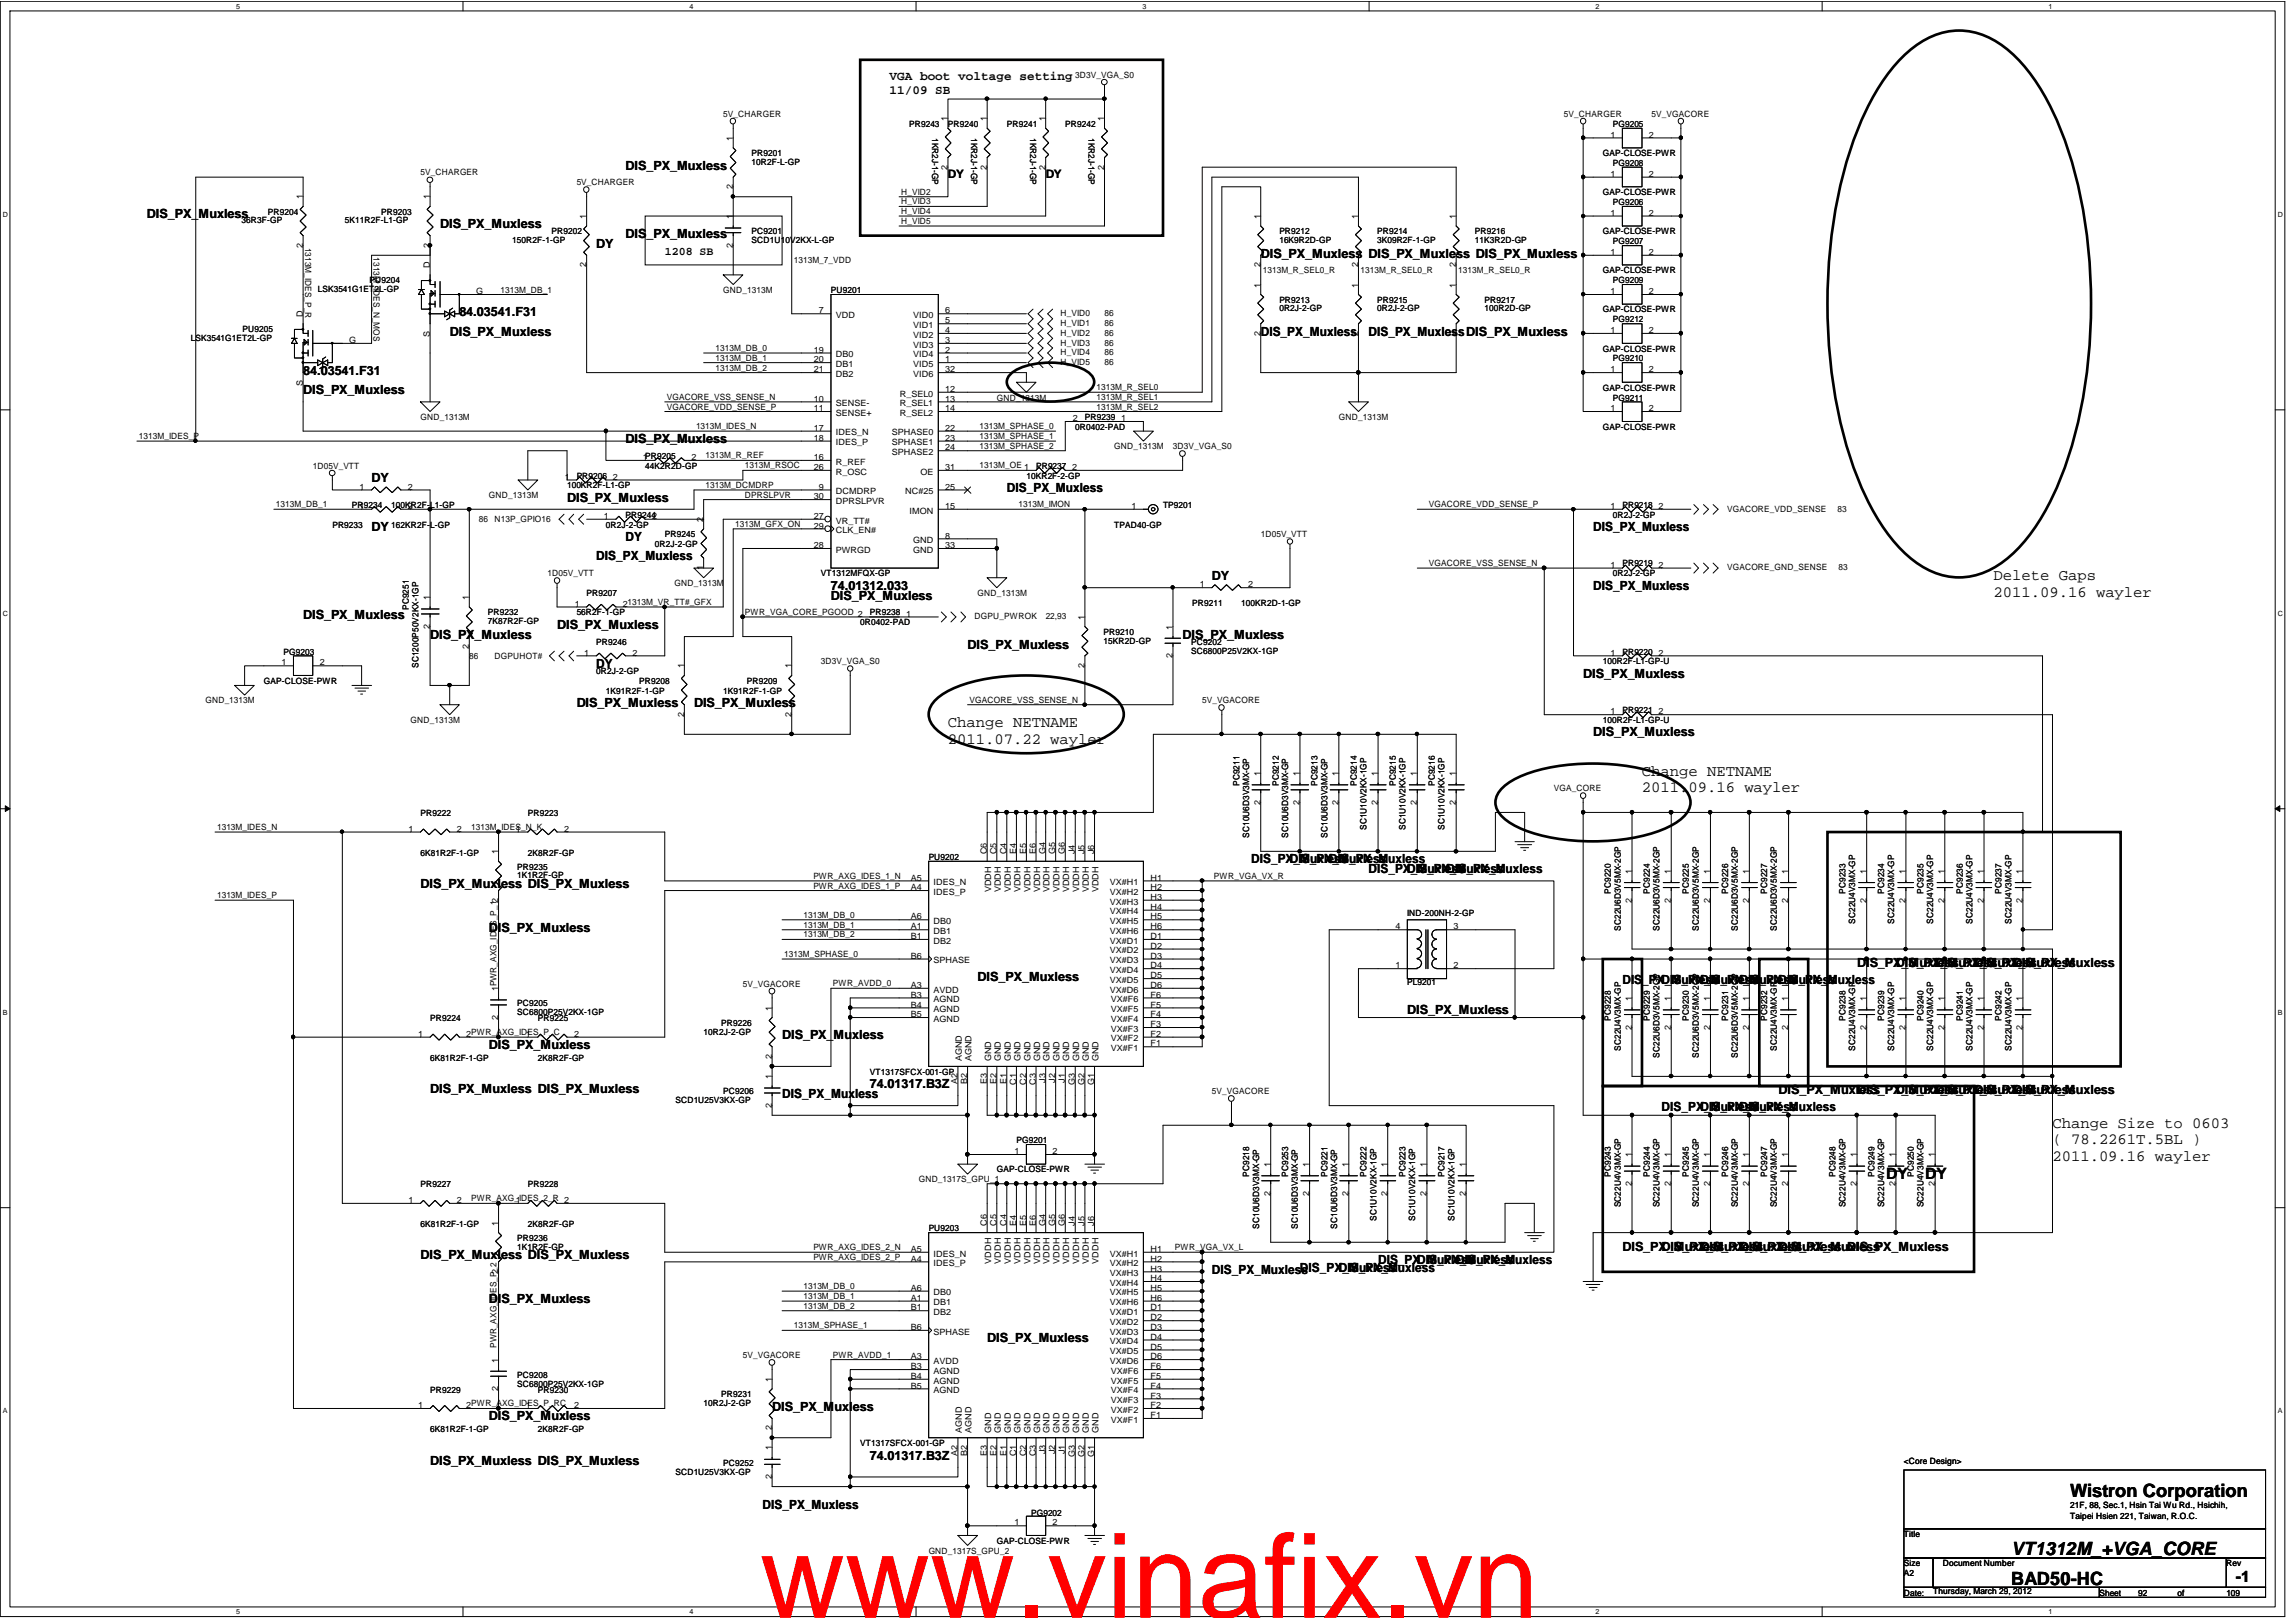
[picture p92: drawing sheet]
<svg xmlns="http://www.w3.org/2000/svg" width="275mm" height="194mm" viewBox="0 0 275 194" stroke-linecap="round" stroke-linejoin="round" font-family="sans-serif">
<defs><g id="words">
<text font-size="14.1" fill="#f00" x="91" y="193.8">www.vinafix.vn</text>
<g font-size="2.2">
<text x="248" y="179.3">Wistron Corporation</text>
<text x="240.9" y="189.8">BAD50-HC</text>
<text x="240.9" y="186.3">VT1312M_+VGA_CORE</text>
</g>
<g font-size="1.9">
<text x="238.8" y="69.5">Delete Gaps</text>
<text x="238.8" y="71.5">2011.09.16 wayler</text>
<text x="113.6" y="87.1">Change NETNAME</text>
<text x="113.6" y="89.1">2011.07.22 wayler</text>
<text x="196.7" y="92.9">Change NETNAME</text>
<text x="196.7" y="94.9">2011.09.16 wayler</text>
<text x="245.9" y="135.1">Change Size to 0603</text>
<text x="245.9" y="137.1">( 78.2261T.5BL )</text>
<text x="226" y="141.2">DY</text>
<text x="230.6" y="141.2">DY</text>
<text x="245.9" y="139">2011.09.16 wayler</text>
<text x="267.9" y="189.5">-1</text>
</g>
<g font-size="1.5">
<text x="106.6" y="9.6">VGA boot voltage setting</text>
<text x="106.6" y="11.3">11/09 SB</text>
<text x="74.9" y="20.3">DIS_PX_Muxless</text>
<text x="17.6" y="26.2">DIS_PX_Muxless</text>
<text x="52.7" y="27.3">DIS_PX_Muxless</text>
<text x="71.4" y="29.7">DY</text>
<text x="74.9" y="28.5">DIS_PX_Muxless</text>
<text x="151" y="30.9">DIS_PX_Muxless DIS_PX_Muxless DIS_PX_Muxless</text>
<text x="53.9" y="40.2">DIS_PX_Muxless</text>
<text x="55" y="37.9">84.03541.F31</text>
<text x="151" y="40.2">DIS_PX_Muxless</text>
<text x="163.9" y="40.2">DIS_PX_MuxlessDIS_PX_Muxless</text>
<text x="36.3" y="47.2">DIS_PX_Muxless</text>
<text x="36.3" y="44.9">84.03541.F31</text>
<text x="74.9" y="53.1">DIS_PX_Muxless</text>
<text x="44.5" y="57.8">DY</text>
<text x="120.6" y="58.9">DIS_PX_Muxless</text>
<text x="44.5" y="63.6">DY</text>
<text x="67.9" y="60.1">DIS_PX_Muxless</text>
<text x="74.9" y="64.8">DY</text>
<text x="190.9" y="63.6">DIS_PX_Muxless</text>
<text x="71.4" y="67.1">DIS_PX_Muxless</text>
<text x="99.5" y="71.8">DIS_PX_Muxless</text>
<text x="99.5" y="70.6">74.01312.033</text>
<text x="145.2" y="69.5">DY</text>
<text x="190.9" y="70.6">DIS_PX_Muxless</text>
<text x="36.3" y="74.1">DIS_PX_Muxless</text>
<text x="51.5" y="76.5">DIS_PX_Muxless</text>
<text x="66.7" y="75.3">DIS_PX_Muxless</text>
<text x="115.9" y="77.7">DIS_PX_Muxless</text>
<text x="141.7" y="76.5">DIS_PX_Muxless</text>
<text x="71.4" y="80">DY</text>
<text x="189.7" y="81.2">DIS_PX_Muxless</text>
<text x="69.1" y="84.7">DIS_PX_Muxless</text>
<text x="83.1" y="84.7">DIS_PX_Muxless</text>
<text x="190.9" y="88.2">DIS_PX_Muxless</text>
<text x="50.4" y="106.4">DIS_PX_Muxless DIS_PX_Muxless</text>
<text x="149.9" y="103.4">DIS_PX_Muxless</text>
<text x="154.5" y="103.4">DIS_PX_Muxless</text>
<text x="159.2" y="103.4">DIS_PX_Muxless</text>
<text x="163.9" y="104.6">DIS_PX_Muxless</text>
<text x="168.6" y="104.6">DIS_PX_Muxless</text>
<text x="173.3" y="104.6">DIS_PX_Muxless</text>
<text x="58.6" y="111.6">DIS_PX_Muxless</text>
<text x="117.1" y="117.5">DIS_PX_Muxless</text>
<text x="194.4" y="117.8">DIS_PX_Muxless</text>
<text x="199.1" y="117.8">DIS_PX_Muxless</text>
<text x="203.7" y="117.8">DIS_PX_Muxless</text>
<text x="208.4" y="117.8">DIS_PX_Muxless</text>
<text x="213.1" y="117.8">DIS_PX_Muxless</text>
<text x="222.5" y="115.8">DIS_PX_Muxless</text>
<text x="227.1" y="115.8">DIS_PX_Muxless</text>
<text x="231.8" y="115.8">DIS_PX_Muxless</text>
<text x="236.5" y="115.8">DIS_PX_Muxless</text>
<text x="241.2" y="115.8">DIS_PX_Muxless</text>
<text x="58.6" y="125.7">DIS_PX_Muxless</text>
<text x="93.7" y="124.5">DIS_PX_Muxless</text>
<text x="168.6" y="121.4">DIS_PX_Muxless</text>
<text x="51.5" y="130.9">DIS_PX_Muxless DIS_PX_Muxless</text>
<text x="93.7" y="131.5">DIS_PX_Muxless</text>
<text x="104.2" y="130.4">74.01317.B3Z</text>
<text x="213.1" y="131">DIS_PX_Muxless</text>
<text x="222.5" y="131">DIS_PX_Muxless</text>
<text x="227.1" y="131">DIS_PX_Muxless</text>
<text x="231.8" y="131">DIS_PX_Muxless</text>
<text x="236.5" y="131">DIS_PX_Muxless</text>
<text x="241.2" y="131">DIS_PX_Muxless</text>
<text x="199.1" y="133">DIS_PX_Muxless</text>
<text x="203.7" y="133">DIS_PX_Muxless</text>
<text x="208.4" y="133">DIS_PX_Muxless</text>
<text x="194.4" y="149.8">DIS_PX_Muxless</text>
<text x="199.1" y="149.8">DIS_PX_Muxless</text>
<text x="203.7" y="149.8">DIS_PX_Muxless</text>
<text x="208.4" y="149.8">DIS_PX_Muxless DIS_PX_Muxless</text>
<text x="213.1" y="149.8">DIS_PX_Muxless</text>
<text x="50.4" y="150.8">DIS_PX_Muxless DIS_PX_Muxless</text>
<text x="145.2" y="152.6">DIS_PX_Muxless</text>
<text x="155.7" y="152.3">DIS_PX_Muxless</text>
<text x="160.4" y="152.3">DIS_PX_Muxless</text>
<text x="165.1" y="151.4">DIS_PX_Muxless</text>
<text x="169.8" y="151.4">DIS_PX_Muxless</text>
<text x="174.4" y="151.4">DIS_PX_Muxless</text>
<text x="58.6" y="156.1">DIS_PX_Muxless</text>
<text x="118.3" y="160.8">DIS_PX_Muxless</text>
<text x="58.6" y="170.1">DIS_PX_Muxless</text>
<text x="92.5" y="169">DIS_PX_Muxless</text>
<text x="51.5" y="175.4">DIS_PX_Muxless DIS_PX_Muxless</text>
<text x="104.2" y="174.8">74.01317.B3Z</text>
<text x="91.3" y="180.7">DIS_PX_Muxless</text>
</g>
<g font-size="1.4">
<text x="113.6" y="21.3">DY</text>
<text x="125.3" y="21.3">DY</text>
<text x="79.6" y="30.6">1208 SB</text>
</g>
<g font-size="1">
<text x="128.8" y="9.3">3D3V_VGA_S0</text>
<text x="86.6" y="14">5V_CHARGER</text>
<text x="87.8" y="16.9" transform="rotate(-90 87.8 16.9)">1</text>
<text x="108.9" y="15.2">PR9243</text>
<text x="111.7" y="16.5" transform="rotate(90 111.7 16.5)">1KR2J-1-GP</text>
<text x="113.5" y="14.5" transform="rotate(-90 113.5 14.5)">1</text>
<text x="113.6" y="15.2">PR9240</text>
<text x="116.3" y="16.5" transform="rotate(90 116.3 16.5)">1KR2J-1-GP</text>
<text x="118.2" y="14.5" transform="rotate(-90 118.2 14.5)">1</text>
<text x="120.6" y="15.2">PR9241</text>
<text x="123.4" y="16.5" transform="rotate(90 123.4 16.5)">1KR2J-1-GP</text>
<text x="125.2" y="14.5" transform="rotate(-90 125.2 14.5)">1</text>
<text x="127.6" y="15.2">PR9242</text>
<text x="130.4" y="16.5" transform="rotate(90 130.4 16.5)">1KR2J-1-GP</text>
<text x="132.3" y="14.5" transform="rotate(-90 132.3 14.5)">1</text>
<text x="187.3" y="14">5V_CHARGER</text>
<text x="192.9" y="16.5">1</text>
<text x="193.2" y="15.2">PG9205</text>
<text x="197.5" y="16.5">2</text>
<text x="197.9" y="14">5V_VGACORE</text>
<text x="36.3" y="23.9" transform="rotate(-90 36.3 23.9)">1</text>
<text x="50.4" y="21">5V_CHARGER</text>
<text x="51.5" y="23.9" transform="rotate(-90 51.5 23.9)">1</text>
<text x="69.1" y="22.2">5V_CHARGER</text>
<text x="87.8" y="22.7" transform="rotate(-90 87.8 22.7)">2</text>
<text x="90" y="18.7">PR9201</text>
<text x="90" y="19.7">10R2F-L-GP</text>
<text x="107.9" y="23.3">H_VID2</text>
<text x="113.5" y="20.3" transform="rotate(-90 113.5 20.3)">2</text>
<text x="118.2" y="20.3" transform="rotate(-90 118.2 20.3)">2</text>
<text x="125.2" y="20.3" transform="rotate(-90 125.2 20.3)">2</text>
<text x="132.3" y="20.3" transform="rotate(-90 132.3 20.3)">2</text>
<text x="192" y="18.7">GAP-CLOSE-PWR</text>
<text x="192" y="23.4">GAP-CLOSE-PWR</text>
<text x="192.9" y="21.2">1</text>
<text x="193.2" y="19.9">PG9208</text>
<text x="197.5" y="21.2">2</text>
<text x="28.9" y="26.8">36R3F-GP</text>
<text x="32.1" y="25.7">PR9204</text>
<text x="36.3" y="29.7" transform="rotate(-90 36.3 29.7)">2</text>
<text x="36.6" y="29.7" transform="rotate(90 36.6 29.7)">1313M_IDES_P_R</text>
<text x="41.3" y="26.8">5K11R2F-L1-GP</text>
<text x="45.7" y="25.7">PR9203</text>
<text x="51.5" y="29.7" transform="rotate(-90 51.5 29.7)">2</text>
<text x="61.4" y="29.1">150R2F-1-GP</text>
<text x="66.1" y="28.1">PR9202</text>
<text x="70.2" y="26.2" transform="rotate(-90 70.2 26.2)">1</text>
<text x="87.8" y="29.7" transform="rotate(-90 87.8 29.7)">2</text>
<text x="87.8" y="26.2" transform="rotate(-90 87.8 26.2)">1</text>
<text x="90" y="28.1">PC9201</text>
<text x="90" y="29.1">SCD1U10V2KX-L-GP</text>
<text x="107.9" y="26.8">H_VID5</text>
<text x="107.9" y="24.5">H_VID3</text>
<text x="107.9" y="25.6">H_VID4</text>
<text x="151" y="26.2" transform="rotate(-90 151 26.2)">1</text>
<text x="153.3" y="28.1">PR9212</text>
<text x="153.3" y="29.1">16K9R2D-GP</text>
<text x="162.7" y="26.2" transform="rotate(-90 162.7 26.2)">1</text>
<text x="165" y="28.1">PR9214</text>
<text x="165" y="29.1">3K09R2F-1-GP</text>
<text x="174.4" y="26.2" transform="rotate(-90 174.4 26.2)">1</text>
<text x="176.7" y="28.1">PR9216</text>
<text x="176.7" y="29.1">11K3R2D-GP</text>
<text x="192" y="28.1">GAP-CLOSE-PWR</text>
<text x="192.9" y="25.8">1</text>
<text x="193.2" y="24.6">PG9206</text>
<text x="193.2" y="29.2">PG9207</text>
<text x="197.5" y="25.8">2</text>
<text x="38.1" y="35">LSK3541G1ET2L-GP</text>
<text x="44.3" y="33.9">PU9204</text>
<text x="44.8" y="30.8" transform="rotate(90 44.8 30.8)">1313M_IDES_N_MOS</text>
<text x="51.5" y="32.1" transform="rotate(-90 51.5 32.1)">D</text>
<text x="57.1" y="35.2">G</text>
<text x="60" y="35">1313M_DB_1</text>
<text x="70.2" y="32" transform="rotate(-90 70.2 32)">2</text>
<text x="86.6" y="35.1">GND_1313M</text>
<text x="95.1" y="31.5">1313M_7_VDD</text>
<text x="99.5" y="35.1">PU9201</text>
<text x="151" y="34.4" transform="rotate(-90 151 34.4)">1</text>
<text x="151" y="32" transform="rotate(-90 151 32)">2</text>
<text x="151.3" y="32.7">1313M_R_SEL0_R</text>
<text x="162.7" y="34.4" transform="rotate(-90 162.7 34.4)">1</text>
<text x="162.7" y="32" transform="rotate(-90 162.7 32)">2</text>
<text x="163" y="32.7">1313M_R_SEL0_R</text>
<text x="174.4" y="34.4" transform="rotate(-90 174.4 34.4)">1</text>
<text x="174.4" y="32" transform="rotate(-90 174.4 32)">2</text>
<text x="174.7" y="32.7">1313M_R_SEL0_R</text>
<text x="192" y="32.7">GAP-CLOSE-PWR</text>
<text x="192.9" y="30.5">1</text>
<text x="192.9" y="35.2">1</text>
<text x="193.2" y="33.9">PG9209</text>
<text x="197.5" y="30.5">2</text>
<text x="197.5" y="35.2">2</text>
<text x="22.9" y="40.8">LSK3541G1ET2L-GP</text>
<text x="29.1" y="39.8">PU9205</text>
<text x="36.3" y="37.9" transform="rotate(-90 36.3 37.9)">D</text>
<text x="41.8" y="41.1">G</text>
<text x="51.5" y="40.3" transform="rotate(-90 51.5 40.3)">S</text>
<text x="98.1" y="37.5">7</text>
<text x="100.1" y="38.1">VDD</text>
<text x="109.4" y="41.6">VID3</text>
<text x="109.4" y="40.5">VID2</text>
<text x="109.4" y="39.3">VID1</text>
<text x="109.4" y="38.1">VID0</text>
<text x="113.2" y="41.1">3</text>
<text x="113.2" y="39.9">4</text>
<text x="113.2" y="38.7">5</text>
<text x="113.2" y="37.5">6</text>
<text x="127.1" y="37.9">H_VID0</text>
<text x="127.1" y="39.1">H_VID1</text>
<text x="127.1" y="40.3">H_VID2</text>
<text x="127.1" y="41.4">H_VID3</text>
<text x="132.3" y="37.9">86</text>
<text x="132.3" y="39.1">86</text>
<text x="132.3" y="40.3">86</text>
<text x="132.3" y="41.4">86</text>
<text x="151" y="40.2" transform="rotate(-90 151 40.2)">2</text>
<text x="153.3" y="36.3">PR9213</text>
<text x="153.3" y="37.3">0R2J-2-GP</text>
<text x="162.7" y="40.2" transform="rotate(-90 162.7 40.2)">2</text>
<text x="165" y="36.3">PR9215</text>
<text x="165" y="37.3">0R2J-2-GP</text>
<text x="174.4" y="40.2" transform="rotate(-90 174.4 40.2)">2</text>
<text x="177.8" y="36.3">PR9217</text>
<text x="177.8" y="37.3">100R2D-GP</text>
<text x="192" y="37.4">GAP-CLOSE-PWR</text>
<text x="192.9" y="39.9">1</text>
<text x="193.2" y="38.6">PG9212</text>
<text x="197.5" y="39.9">2</text>
<text x="36.3" y="46.2" transform="rotate(-90 36.3 46.2)">S</text>
<text x="79.9" y="47.9">VGACORE_VSS_SENSE_N</text>
<text x="85.7" y="44.4">1313M_DB_2</text>
<text x="85.7" y="43.2">1313M_DB_1</text>
<text x="85.7" y="42">1313M_DB_0</text>
<text x="97.5" y="42.2">19</text>
<text x="97.5" y="43.4">20</text>
<text x="97.5" y="44.6">21</text>
<text x="100.1" y="42.8">DB0</text>
<text x="100.1" y="44">DB1</text>
<text x="100.1" y="45.2">DB2</text>
<text x="107.8" y="47.5">R_SEL0</text>
<text x="109.4" y="44">VID5</text>
<text x="109.4" y="42.8">VID4</text>
<text x="109.4" y="45.2">VID6</text>
<text x="113.2" y="43.4">1</text>
<text x="113.2" y="42.2">2</text>
<text x="113.2" y="44.6">32</text>
<text x="113.2" y="46.9">12</text>
<text x="119.4" y="48">GND_1313M</text>
<text x="127.1" y="42.6">H_VID4</text>
<text x="127.1" y="43.8">H_VID5</text>
<text x="131.4" y="46.7">1313M_R_SEL0</text>
<text x="131.4" y="47.9">1313M_R_SEL1</text>
<text x="132.3" y="42.6">86</text>
<text x="132.3" y="43.8">86</text>
<text x="192" y="42.1">GAP-CLOSE-PWR</text>
<text x="192" y="46.8">GAP-CLOSE-PWR</text>
<text x="192.9" y="44.6">1</text>
<text x="193.2" y="43.3">PG9210</text>
<text x="193.2" y="48">PG9211</text>
<text x="197.5" y="44.6">2</text>
<text x="16.6" y="52.6">1313M_IDES_P</text>
<text x="50.4" y="50.3">GND_1313M</text>
<text x="79.9" y="49.1">VGACORE_VDD_SENSE_P</text>
<text x="83.4" y="51.4">1313M_IDES_N</text>
<text x="97.5" y="48.1">10</text>
<text x="97.5" y="49.3">11</text>
<text x="97.5" y="51.6">17</text>
<text x="97.5" y="52.8">18</text>
<text x="100.1" y="48.7">SENSE-</text>
<text x="100.1" y="49.8">SENSE+</text>
<text x="100.1" y="52.2">IDES_N</text>
<text x="100.1" y="53.4">IDES_P</text>
<text x="106.8" y="52.2">SPHASE0</text>
<text x="106.8" y="53.4">SPHASE1</text>
<text x="107.8" y="48.7">R_SEL1</text>
<text x="107.8" y="49.8">R_SEL2</text>
<text x="113.2" y="48.1">13</text>
<text x="113.2" y="49.3">14</text>
<text x="113.2" y="51.6">22</text>
<text x="113.2" y="52.8">23</text>
<text x="113.2" y="54">24</text>
<text x="117.3" y="53.8">1313M_SPHASE_2</text>
<text x="117.3" y="51.4">1313M_SPHASE_0</text>
<text x="117.3" y="52.6">1313M_SPHASE_1</text>
<text x="128.5" y="50.4">2</text>
<text x="128.8" y="51.5">0R0402-PAD</text>
<text x="130" y="50.3">PR9239</text>
<text x="131.4" y="49.1">1313M_R_SEL2</text>
<text x="133.5" y="53.8">GND_1313M</text>
<text x="134.3" y="50.4">1</text>
<text x="140.5" y="53.8">3D3V_VGA_S0</text>
<text x="160.4" y="50.3">GND_1313M</text>
<text x="192" y="51.5">GAP-CLOSE-PWR</text>
<text x="192.9" y="49.3">1</text>
<text x="197.5" y="49.3">2</text>
<text x="37.5" y="56.1">1D05V_VTT</text>
<text x="43.1" y="58.7">1</text>
<text x="48.9" y="58.7">2</text>
<text x="58.6" y="59.7">GND_1313M</text>
<text x="67.6" y="57.5">1</text>
<text x="67.9" y="58.5">100KR2F-L1-GP</text>
<text x="69.1" y="57.3">PR9206</text>
<text x="73.4" y="57.5">2</text>
<text x="77" y="55.1">1PR9205</text>
<text x="77.3" y="56.1">44K2R2D-GP</text>
<text x="82.8" y="55.1">2</text>
<text x="84.5" y="58.5">1313M_DCMDRP</text>
<text x="84.5" y="54.9">1313M_R_REF</text>
<text x="89.2" y="56.1">1313M_RSOC</text>
<text x="89.2" y="59.6">DPRSLPVR</text>
<text x="97.5" y="59.8">30</text>
<text x="97.5" y="55.1">16</text>
<text x="97.5" y="56.3">26</text>
<text x="98.1" y="58.7">9</text>
<text x="100.1" y="59.2">DCMDRP</text>
<text x="100.1" y="55.7">R_REF</text>
<text x="100.1" y="56.9">R_OSC</text>
<text x="106.8" y="54.5">SPHASE2</text>
<text x="108.4" y="59.2">NC#25</text>
<text x="110.3" y="56.9">OE</text>
<text x="113.2" y="58.7">25</text>
<text x="113.2" y="56.3">31</text>
<text x="117.3" y="56.1">1313M_OE 1</text>
<text x="123" y="57.3">10KR2F-2-GP</text>
<text x="124.1" y="56.1">PR9237</text>
<text x="128.5" y="56.3">2</text>
<text x="33" y="60.8">1313M_DB_1</text>
<text x="39.8" y="63.2">PR9233</text>
<text x="42.2" y="60.8">PR9234</text>
<text x="43.1" y="61">1</text>
<text x="46.9" y="60.8">100KR2F-L1-GP</text>
<text x="46.9" y="63.2">162KR2F-L-GP</text>
<text x="48.9" y="61">2</text>
<text x="57.4" y="62.5">86</text>
<text x="59.2" y="62.5">N13P_GPIO16</text>
<text x="72.3" y="62.2">1</text>
<text x="72.6" y="63.2">0R2J-2-GP</text>
<text x="74.9" y="62">PR9244</text>
<text x="78.1" y="62.2">2</text>
<text x="78.4" y="65.5">0R2J-2-GP</text>
<text x="79.6" y="64.3">PR9245</text>
<text x="84.3" y="62.5" transform="rotate(-90 84.3 62.5)">2</text>
<text x="88.1" y="63.1">1313M_GFX_ON</text>
<text x="97.5" y="62.2">27</text>
<text x="97.5" y="65.7">28</text>
<text x="97.5" y="63.3">29</text>
<text x="100.1" y="62.7">VR_TT#</text>
<text x="100.1" y="63.9">CLK_EN#</text>
<text x="100.1" y="60.4">DPRSLPVR</text>
<text x="108.9" y="61.5">IMON</text>
<text x="109.4" y="65.1">GND</text>
<text x="113.2" y="64.5">8</text>
<text x="113.2" y="65.7">33</text>
<text x="113.2" y="61">15</text>
<text x="122" y="60.8">1313M_IMON</text>
<text x="133.5" y="63.2">TPAD40-GP</text>
<text x="135.5" y="61">1</text>
<text x="139.3" y="60.8">TP9201</text>
<text x="151" y="64.3">1D05V_VTT</text>
<text x="171.2" y="60.8">VGACORE_VDD_SENSE_P</text>
<text x="192.9" y="61">1</text>
<text x="193.2" y="62">0R2J-2-GP</text>
<text x="194.4" y="60.8">PR9218</text>
<text x="198.7" y="61">2</text>
<text x="206.9" y="61.3">VGACORE_VDD_SENSE</text>
<text x="220.1" y="61.3">83</text>
<text x="51.5" y="71.9" transform="rotate(-90 51.5 71.9)">1</text>
<text x="56.2" y="71.9" transform="rotate(-90 56.2 71.9)">1</text>
<text x="65.6" y="69">1D05V_VTT</text>
<text x="70.3" y="71.4">PR9207</text>
<text x="80.8" y="70.2">GND_1313M</text>
<text x="84.3" y="68.3" transform="rotate(-90 84.3 68.3)">1</text>
<text x="98.4" y="69">VT1312MFQX-GP</text>
<text x="100.1" y="66.2">PWRGD</text>
<text x="109.4" y="66.2">GND</text>
<text x="117.1" y="71.4">GND_1313M</text>
<text x="143.7" y="70.4">1</text>
<text x="149.5" y="70.4">2</text>
<text x="171.2" y="67.8">VGACORE_VSS_SENSE_N</text>
<text x="192.9" y="68">1</text>
<text x="193.2" y="69">0R2J-2-GP</text>
<text x="194.4" y="67.8">PR9219</text>
<text x="198.7" y="68">2</text>
<text x="206.9" y="68.3">VGACORE_GND_SENSE</text>
<text x="220.2" y="68.3">83</text>
<text x="49" y="73.1" transform="rotate(-90 49 73.1)">PC9251</text>
<text x="51.5" y="75.3" transform="rotate(-90 51.5 75.3)">2</text>
<text x="56.2" y="77.7" transform="rotate(-90 56.2 77.7)">2</text>
<text x="58.5" y="73.7">PR9232</text>
<text x="58.5" y="74.8">7K87R2F-GP</text>
<text x="68.8" y="72.7">1</text>
<text x="69.1" y="73.7">56R2F-1-GP</text>
<text x="71.4" y="77.2">PR9246</text>
<text x="74.6" y="72.7">21313M_VR_TT#_GFX</text>
<text x="89.2" y="73.7">PWR_VGA_CORE_PGOOD 2</text>
<text x="103" y="74.9">0R0402-PAD</text>
<text x="104.2" y="73.7">PR9238</text>
<text x="108.5" y="73.9">1</text>
<text x="116.7" y="74.2">DGPU_PWROK</text>
<text x="125.3" y="74.2">22,93</text>
<text x="129.9" y="74.2" transform="rotate(-90 129.9 74.2)">1</text>
<text x="132.2" y="76.1">PR9210</text>
<text x="132.2" y="77.1">15KR2D-GP</text>
<text x="140.5" y="75.4" transform="rotate(-90 140.5 75.4)">1</text>
<text x="142.7" y="77.2">PC9202</text>
<text x="142.8" y="72.5">PR9211</text>
<text x="148.7" y="72.5">100KR2D-1-GP</text>
<text x="31.6" y="81.9">GAP-CLOSE-PWR</text>
<text x="33.7" y="79.7">1</text>
<text x="34" y="78.4">PG9203</text>
<text x="38.3" y="79.7">2</text>
<text x="50.1" y="80" transform="rotate(-90 50.1 80)">SC1200P50V2KX-1GP</text>
<text x="56.2" y="78.9">86</text>
<text x="59.2" y="78.9">DGPUHOT#</text>
<text x="70" y="78.5">1</text>
<text x="71.4" y="80.8">0R2J-2-GP</text>
<text x="72.6" y="83.1">1K91R2F-1-GP</text>
<text x="75.8" y="78.5">2</text>
<text x="76.6" y="81.9">PR9208</text>
<text x="81.9" y="80.1" transform="rotate(-90 81.9 80.1)">1</text>
<text x="86.6" y="83.1">1K91R2F-1-GP</text>
<text x="89.5" y="81.9">PR9209</text>
<text x="94.8" y="80.1" transform="rotate(-90 94.8 80.1)">1</text>
<text x="98.4" y="79.6">3D3V_VGA_S0</text>
<text x="129.9" y="80" transform="rotate(-90 129.9 80)">2</text>
<text x="140.5" y="78.8" transform="rotate(-90 140.5 78.8)">2</text>
<text x="142.7" y="78.3">SC6800P25V2KX-1GP</text>
<text x="192" y="79.6">100R2F-L1-GP-U</text>
<text x="192.9" y="78.5">1</text>
<text x="194.4" y="78.4">PR9220</text>
<text x="198.7" y="78.5">2</text>
<text x="24.6" y="84.3">GND_1313M</text>
<text x="49.2" y="86.6">GND_1313M</text>
<text x="81.9" y="85.8" transform="rotate(-90 81.9 85.8)">2</text>
<text x="94.8" y="85.8" transform="rotate(-90 94.8 85.8)">2</text>
<text x="116.2" y="84.2">VGACORE_VSS_SENSE_N</text>
<text x="144" y="84.3">5V_VGACORE</text>
<text x="192" y="86.6">100R2F-L1-GP-U</text>
<text x="192.9" y="85.6">1</text>
<text x="194.4" y="85.4">PR9221</text>
<text x="198.7" y="85.6">2</text>
<text x="148.5" y="94.1" transform="rotate(-90 148.5 94.1)">PC9211</text>
<text x="151" y="93" transform="rotate(-90 151 93)">1</text>
<text x="153.2" y="94.1" transform="rotate(-90 153.2 94.1)">PC9212</text>
<text x="155.7" y="93" transform="rotate(-90 155.7 93)">1</text>
<text x="157.8" y="94.1" transform="rotate(-90 157.8 94.1)">PC9213</text>
<text x="160.3" y="93" transform="rotate(-90 160.3 93)">1</text>
<text x="162.5" y="94.1" transform="rotate(-90 162.5 94.1)">PC9214</text>
<text x="165" y="93" transform="rotate(-90 165 93)">1</text>
<text x="167.2" y="94.1" transform="rotate(-90 167.2 94.1)">PC9215</text>
<text x="169.7" y="93" transform="rotate(-90 169.7 93)">1</text>
<text x="171.9" y="94.1" transform="rotate(-90 171.9 94.1)">PC9216</text>
<text x="174.4" y="93" transform="rotate(-90 174.4 93)">1</text>
<text x="186.2" y="94.8">VGA_CORE</text>
<text x="26" y="99.4">1313M_IDES_N</text>
<text x="48.9" y="99.6">1</text>
<text x="50.4" y="97.7">PR9222</text>
<text x="54.7" y="99.6">2</text>
<text x="56.5" y="99.4">1313M_IDES_N_K</text>
<text x="61.8" y="99.6">1</text>
<text x="63.2" y="97.7">PR9223</text>
<text x="67.6" y="99.6">2</text>
<text x="149.6" y="100.3" transform="rotate(-90 149.6 100.3)">SC10U6D3V3MX-GP</text>
<text x="151" y="96.4" transform="rotate(-90 151 96.4)">2</text>
<text x="154.3" y="100.3" transform="rotate(-90 154.3 100.3)">SC10U6D3V3MX-GP</text>
<text x="155.7" y="96.4" transform="rotate(-90 155.7 96.4)">2</text>
<text x="159" y="100.3" transform="rotate(-90 159 100.3)">SC10U6D3V3MX-GP</text>
<text x="160.3" y="96.4" transform="rotate(-90 160.3 96.4)">2</text>
<text x="163.7" y="99.4" transform="rotate(-90 163.7 99.4)">SC1U10V2KX-1GP</text>
<text x="165" y="96.4" transform="rotate(-90 165 96.4)">2</text>
<text x="168.4" y="99.4" transform="rotate(-90 168.4 99.4)">SC1U10V2KX-1GP</text>
<text x="169.7" y="96.4" transform="rotate(-90 169.7 96.4)">2</text>
<text x="173.1" y="99.4" transform="rotate(-90 173.1 99.4)">SC1U10V2KX-1GP</text>
<text x="174.4" y="96.4" transform="rotate(-90 174.4 96.4)">2</text>
<text x="26" y="107.6">1313M_IDES_P</text>
<text x="50.4" y="102.5">6K81R2F-1-GP</text>
<text x="59.7" y="102.3" transform="rotate(-90 59.7 102.3)">1</text>
<text x="62" y="104.2">PR9235</text>
<text x="62" y="105.2">1K1R2F-GP</text>
<text x="63.2" y="102.5">2K8R2F-GP</text>
<text x="97.4" y="106.4">PWR_AXG_IDES_1_P</text>
<text x="97.4" y="105.3">PWR_AXG_IDES_1_N</text>
<text x="109.1" y="106.6">A4</text>
<text x="109.1" y="105.5">A5</text>
<text x="111.3" y="103">PU9202</text>
<text x="111.8" y="107.2">IDES_P</text>
<text x="111.8" y="106">IDES_N</text>
<text x="118.2" y="102.3" transform="rotate(-90 118.2 102.3)">C6</text>
<text x="118.7" y="106.9" transform="rotate(-90 118.7 106.9)">VDDH</text>
<text x="119.4" y="102.3" transform="rotate(-90 119.4 102.3)">C5</text>
<text x="119.9" y="106.9" transform="rotate(-90 119.9 106.9)">VDDH</text>
<text x="120.6" y="102.3" transform="rotate(-90 120.6 102.3)">C4</text>
<text x="121.1" y="106.9" transform="rotate(-90 121.1 106.9)">VDDH</text>
<text x="121.7" y="102.3" transform="rotate(-90 121.7 102.3)">E4</text>
<text x="122.2" y="106.9" transform="rotate(-90 122.2 106.9)">VDDH</text>
<text x="122.9" y="102.3" transform="rotate(-90 122.9 102.3)">E5</text>
<text x="123.4" y="106.9" transform="rotate(-90 123.4 106.9)">VDDH</text>
<text x="124.1" y="102.3" transform="rotate(-90 124.1 102.3)">E6</text>
<text x="124.6" y="106.9" transform="rotate(-90 124.6 106.9)">VDDH</text>
<text x="125.2" y="102.3" transform="rotate(-90 125.2 102.3)">G4</text>
<text x="125.7" y="106.9" transform="rotate(-90 125.7 106.9)">VDDH</text>
<text x="126.4" y="102.3" transform="rotate(-90 126.4 102.3)">G5</text>
<text x="126.9" y="106.9" transform="rotate(-90 126.9 106.9)">VDDH</text>
<text x="127.6" y="102.3" transform="rotate(-90 127.6 102.3)">G6</text>
<text x="128.1" y="106.9" transform="rotate(-90 128.1 106.9)">VDDH</text>
<text x="128.8" y="102.3" transform="rotate(-90 128.8 102.3)">J4</text>
<text x="129.3" y="106.9" transform="rotate(-90 129.3 106.9)">VDDH</text>
<text x="129.9" y="102.3" transform="rotate(-90 129.9 102.3)">J5</text>
<text x="130.4" y="106.9" transform="rotate(-90 130.4 106.9)">VDDH</text>
<text x="131.1" y="102.3" transform="rotate(-90 131.1 102.3)">J6</text>
<text x="131.6" y="106.9" transform="rotate(-90 131.6 106.9)">VDDH</text>
<text x="133" y="106">VX#H1</text>
<text x="133" y="107.2">VX#H2</text>
<text x="137.8" y="105.5">H1</text>
<text x="137.8" y="106.6">H2</text>
<text x="137.8" y="107.8">H3</text>
<text x="145.4" y="105.3">PWR_VGA_VX_R</text>
<text x="193" y="107" transform="rotate(-90 193 107)">PC9220</text>
<text x="195.5" y="104.7" transform="rotate(-90 195.5 104.7)">1</text>
<text x="197.7" y="107" transform="rotate(-90 197.7 107)">PC9224</text>
<text x="200.2" y="104.7" transform="rotate(-90 200.2 104.7)">1</text>
<text x="202.3" y="107" transform="rotate(-90 202.3 107)">PC9225</text>
<text x="204.9" y="104.7" transform="rotate(-90 204.9 104.7)">1</text>
<text x="207" y="107" transform="rotate(-90 207 107)">PC9226</text>
<text x="209.5" y="104.7" transform="rotate(-90 209.5 104.7)">1</text>
<text x="211.7" y="107" transform="rotate(-90 211.7 107)">PC9227</text>
<text x="214.2" y="104.7" transform="rotate(-90 214.2 104.7)">1</text>
<text x="221.1" y="107" transform="rotate(-90 221.1 107)">PC9233</text>
<text x="223.6" y="104.7" transform="rotate(-90 223.6 104.7)">1</text>
<text x="225.7" y="107" transform="rotate(-90 225.7 107)">PC9234</text>
<text x="228.3" y="104.7" transform="rotate(-90 228.3 104.7)">1</text>
<text x="230.4" y="107" transform="rotate(-90 230.4 107)">PC9235</text>
<text x="232.9" y="104.7" transform="rotate(-90 232.9 104.7)">1</text>
<text x="235.1" y="107" transform="rotate(-90 235.1 107)">PC9236</text>
<text x="237.6" y="104.7" transform="rotate(-90 237.6 104.7)">1</text>
<text x="239.8" y="107" transform="rotate(-90 239.8 107)">PC9237</text>
<text x="242.3" y="104.7" transform="rotate(-90 242.3 104.7)">1</text>
<text x="96.2" y="109.9">1313M_DB_0</text>
<text x="96.2" y="111.1">1313M_DB_1</text>
<text x="96.2" y="112.3">1313M_DB_2</text>
<text x="109.1" y="111.3">A1</text>
<text x="109.1" y="110.1">A6</text>
<text x="109.1" y="112.5">B1</text>
<text x="111.8" y="111.9">DB1</text>
<text x="111.8" y="110.7">DB0</text>
<text x="111.8" y="113">DB2</text>
<text x="133" y="113">VX#D1</text>
<text x="133" y="108.3">VX#H3</text>
<text x="133" y="109.5">VX#H4</text>
<text x="133" y="110.7">VX#H5</text>
<text x="133" y="111.9">VX#H6</text>
<text x="137.8" y="112.5">D1</text>
<text x="137.8" y="113.6">D2</text>
<text x="137.8" y="109">H4</text>
<text x="137.8" y="110.1">H5</text>
<text x="137.8" y="111.3">H6</text>
<text x="167.2" y="111.3">4</text>
<text x="168.6" y="109.8">IND-200NH-2-GP</text>
<text x="174.1" y="111.3">3</text>
<text x="194.2" y="111.5" transform="rotate(-90 194.2 111.5)">SC22U6D3V5MX-2GP</text>
<text x="195.5" y="108.1" transform="rotate(-90 195.5 108.1)">2</text>
<text x="198.8" y="111.5" transform="rotate(-90 198.8 111.5)">SC22U6D3V5MX-2GP</text>
<text x="200.2" y="108.1" transform="rotate(-90 200.2 108.1)">2</text>
<text x="203.5" y="111.5" transform="rotate(-90 203.5 111.5)">SC22U6D3V5MX-2GP</text>
<text x="204.9" y="108.1" transform="rotate(-90 204.9 108.1)">2</text>
<text x="208.2" y="111.5" transform="rotate(-90 208.2 111.5)">SC22U6D3V5MX-2GP</text>
<text x="209.5" y="108.1" transform="rotate(-90 209.5 108.1)">2</text>
<text x="212.9" y="111.5" transform="rotate(-90 212.9 111.5)">SC22U6D3V5MX-2GP</text>
<text x="214.2" y="108.1" transform="rotate(-90 214.2 108.1)">2</text>
<text x="222.2" y="110.7" transform="rotate(-90 222.2 110.7)">SC22U4V3MX-GP</text>
<text x="223.6" y="108.1" transform="rotate(-90 223.6 108.1)">2</text>
<text x="226.9" y="110.7" transform="rotate(-90 226.9 110.7)">SC22U4V3MX-GP</text>
<text x="228.3" y="108.1" transform="rotate(-90 228.3 108.1)">2</text>
<text x="231.6" y="110.7" transform="rotate(-90 231.6 110.7)">SC22U4V3MX-GP</text>
<text x="232.9" y="108.1" transform="rotate(-90 232.9 108.1)">2</text>
<text x="236.3" y="110.7" transform="rotate(-90 236.3 110.7)">SC22U4V3MX-GP</text>
<text x="237.6" y="108.1" transform="rotate(-90 237.6 108.1)">2</text>
<text x="241" y="110.7" transform="rotate(-90 241 110.7)">SC22U4V3MX-GP</text>
<text x="242.3" y="108.1" transform="rotate(-90 242.3 108.1)">2</text>
<text x="59.7" y="118.7" transform="rotate(-90 59.7 118.7)">1PWR_AXG_IDES_P_12</text>
<text x="89" y="118.2">5V_VGACORE</text>
<text x="93.9" y="114.6">1313M_SPHASE_0</text>
<text x="99.8" y="118.1">PWR_AVDD_0</text>
<text x="109.1" y="118.3">A3</text>
<text x="109.1" y="119.5">B3</text>
<text x="109.1" y="114.8">B6</text>
<text x="111.8" y="118.9">AVDD</text>
<text x="111.8" y="115.4">SPHASE</text>
<text x="133" y="114.2">VX#D2</text>
<text x="133" y="115.4">VX#D3</text>
<text x="133" y="116.5">VX#D4</text>
<text x="133" y="117.7">VX#D5</text>
<text x="133" y="118.9">VX#D6</text>
<text x="137.8" y="114.8">D3</text>
<text x="137.8" y="116">D4</text>
<text x="137.8" y="117.2">D5</text>
<text x="137.8" y="118.3">D6</text>
<text x="137.8" y="119.5">F6</text>
<text x="167.2" y="116">1</text>
<text x="168.6" y="118">PL9201</text>
<text x="174.1" y="116">2</text>
<text x="195.5" y="119.9" transform="rotate(-90 195.5 119.9)">1</text>
<text x="200.2" y="119.9" transform="rotate(-90 200.2 119.9)">1</text>
<text x="204.9" y="119.9" transform="rotate(-90 204.9 119.9)">1</text>
<text x="209.5" y="119.9" transform="rotate(-90 209.5 119.9)">1</text>
<text x="214.2" y="119.9" transform="rotate(-90 214.2 119.9)">1</text>
<text x="223.6" y="119.9" transform="rotate(-90 223.6 119.9)">1</text>
<text x="228.3" y="119.9" transform="rotate(-90 228.3 119.9)">1</text>
<text x="232.9" y="119.9" transform="rotate(-90 232.9 119.9)">1</text>
<text x="237.6" y="119.9" transform="rotate(-90 237.6 119.9)">1</text>
<text x="242.3" y="119.9" transform="rotate(-90 242.3 119.9)">1</text>
<text x="50.1" y="124.2">1</text>
<text x="51.5" y="122.3">PR9224</text>
<text x="55.9" y="124.2">2PWR_AXG_IDES_P_C</text>
<text x="59.7" y="122.2" transform="rotate(-90 59.7 122.2)">2</text>
<text x="62" y="120.5">PC9205</text>
<text x="62" y="121.6">SC6800P25V2KX-1GP</text>
<text x="63" y="124.2">1</text>
<text x="64.4" y="122.3">PR9225</text>
<text x="68.8" y="124.2">2</text>
<text x="84.3" y="124">10R2J-2-GP</text>
<text x="86.4" y="122.9">PR9226</text>
<text x="92.5" y="121" transform="rotate(-90 92.5 121)">1</text>
<text x="109.1" y="120.7">B4</text>
<text x="109.1" y="121.8">B5</text>
<text x="111.8" y="120.1">AGND</text>
<text x="111.8" y="121.2">AGND</text>
<text x="111.8" y="122.4">AGND</text>
<text x="133.1" y="125.9">VX#F1</text>
<text x="133.1" y="124.8">VX#F2</text>
<text x="133.1" y="123.6">VX#F3</text>
<text x="133.1" y="122.4">VX#F4</text>
<text x="133.1" y="121.2">VX#F5</text>
<text x="133.1" y="120.1">VX#F6</text>
<text x="137.8" y="125.3">F1</text>
<text x="137.8" y="124.2">F2</text>
<text x="137.8" y="123">F3</text>
<text x="137.8" y="121.8">F4</text>
<text x="137.8" y="120.7">F5</text>
<text x="193" y="122.2" transform="rotate(-90 193 122.2)">PC9228</text>
<text x="194.2" y="125.9" transform="rotate(-90 194.2 125.9)">SC22U4V3MX-GP</text>
<text x="195.5" y="123.3" transform="rotate(-90 195.5 123.3)">2</text>
<text x="197.7" y="122.2" transform="rotate(-90 197.7 122.2)">PC9229</text>
<text x="200.2" y="123.3" transform="rotate(-90 200.2 123.3)">2</text>
<text x="202.3" y="122.2" transform="rotate(-90 202.3 122.2)">PC9230</text>
<text x="204.9" y="123.3" transform="rotate(-90 204.9 123.3)">2</text>
<text x="207" y="122.2" transform="rotate(-90 207 122.2)">PC9231</text>
<text x="209.5" y="123.3" transform="rotate(-90 209.5 123.3)">2</text>
<text x="211.7" y="122.2" transform="rotate(-90 211.7 122.2)">PC9232</text>
<text x="212.9" y="125.9" transform="rotate(-90 212.9 125.9)">SC22U4V3MX-GP</text>
<text x="214.2" y="123.3" transform="rotate(-90 214.2 123.3)">2</text>
<text x="221.1" y="122.2" transform="rotate(-90 221.1 122.2)">PC9238</text>
<text x="222.2" y="125.9" transform="rotate(-90 222.2 125.9)">SC22U4V3MX-GP</text>
<text x="223.6" y="123.3" transform="rotate(-90 223.6 123.3)">2</text>
<text x="225.7" y="122.2" transform="rotate(-90 225.7 122.2)">PC9239</text>
<text x="226.9" y="125.9" transform="rotate(-90 226.9 125.9)">SC22U4V3MX-GP</text>
<text x="228.3" y="123.3" transform="rotate(-90 228.3 123.3)">2</text>
<text x="230.4" y="122.2" transform="rotate(-90 230.4 122.2)">PC9240</text>
<text x="231.6" y="125.9" transform="rotate(-90 231.6 125.9)">SC22U4V3MX-GP</text>
<text x="232.9" y="123.3" transform="rotate(-90 232.9 123.3)">2</text>
<text x="235.1" y="122.2" transform="rotate(-90 235.1 122.2)">PC9241</text>
<text x="236.3" y="125.9" transform="rotate(-90 236.3 125.9)">SC22U4V3MX-GP</text>
<text x="237.6" y="123.3" transform="rotate(-90 237.6 123.3)">2</text>
<text x="239.8" y="122.2" transform="rotate(-90 239.8 122.2)">PC9242</text>
<text x="241" y="125.9" transform="rotate(-90 241 125.9)">SC22U4V3MX-GP</text>
<text x="242.3" y="123.3" transform="rotate(-90 242.3 123.3)">2</text>
<text x="51.5" y="127.1">6K81R2F-1-GP</text>
<text x="64.4" y="127.1">2K8R2F-GP</text>
<text x="86.6" y="131.1">PC9206</text>
<text x="92.5" y="129.3" transform="rotate(-90 92.5 129.3)">1</text>
<text x="92.5" y="126.8" transform="rotate(-90 92.5 126.8)">2</text>
<text x="104.2" y="128.7">VT1317SFCX-001-GP</text>
<text x="114.7" y="129.9" transform="rotate(-90 114.7 129.9)">A2</text>
<text x="115.2" y="127.1" transform="rotate(-90 115.2 127.1)">AGND</text>
<text x="115.9" y="129.9" transform="rotate(-90 115.9 129.9)">B2</text>
<text x="116.4" y="127.1" transform="rotate(-90 116.4 127.1)">AGND</text>
<text x="118.2" y="129.9" transform="rotate(-90 118.2 129.9)">E3</text>
<text x="118.7" y="127.1" transform="rotate(-90 118.7 127.1)">GND</text>
<text x="119.4" y="129.9" transform="rotate(-90 119.4 129.9)">E2</text>
<text x="119.9" y="127.1" transform="rotate(-90 119.9 127.1)">GND</text>
<text x="120.6" y="129.9" transform="rotate(-90 120.6 129.9)">E1</text>
<text x="121.1" y="127.1" transform="rotate(-90 121.1 127.1)">GND</text>
<text x="121.7" y="130" transform="rotate(-90 121.7 130)">C1</text>
<text x="122.2" y="127.1" transform="rotate(-90 122.2 127.1)">GND</text>
<text x="122.9" y="130" transform="rotate(-90 122.9 130)">C2</text>
<text x="123.4" y="127.1" transform="rotate(-90 123.4 127.1)">GND</text>
<text x="124.1" y="130" transform="rotate(-90 124.1 130)">C3</text>
<text x="124.6" y="127.1" transform="rotate(-90 124.6 127.1)">GND</text>
<text x="125.2" y="129.7" transform="rotate(-90 125.2 129.7)">J3</text>
<text x="125.7" y="127.1" transform="rotate(-90 125.7 127.1)">GND</text>
<text x="126.4" y="129.7" transform="rotate(-90 126.4 129.7)">J2</text>
<text x="126.9" y="127.1" transform="rotate(-90 126.9 127.1)">GND</text>
<text x="127.6" y="129.7" transform="rotate(-90 127.6 129.7)">J1</text>
<text x="128.1" y="127.1" transform="rotate(-90 128.1 127.1)">GND</text>
<text x="128.8" y="130" transform="rotate(-90 128.8 130)">G3</text>
<text x="129.3" y="127.1" transform="rotate(-90 129.3 127.1)">GND</text>
<text x="129.9" y="130" transform="rotate(-90 129.9 130)">G2</text>
<text x="130.4" y="127.1" transform="rotate(-90 130.4 127.1)">GND</text>
<text x="131.1" y="130" transform="rotate(-90 131.1 130)">G1</text>
<text x="131.6" y="127.1" transform="rotate(-90 131.6 127.1)">GND</text>
<text x="145.2" y="131.1">5V_VGACORE</text>
<text x="198.8" y="126.7" transform="rotate(-90 198.8 126.7)">SC22U6D3V5MX-2GP</text>
<text x="203.5" y="126.7" transform="rotate(-90 203.5 126.7)">SC22U6D3V5MX-2GP</text>
<text x="208.2" y="126.7" transform="rotate(-90 208.2 126.7)">SC22U6D3V5MX-2GP</text>
<text x="80.9" y="132.1">SCD1U25V3KX-GP</text>
<text x="92.5" y="132.7" transform="rotate(-90 92.5 132.7)">2</text>
<text x="121.8" y="136.9">PG9201</text>
<text x="50.4" y="142.2">PR9227</text>
<text x="56.5" y="143.9">PWR_AXG_IDES_2_R 2</text>
<text x="63.2" y="142.2">PR9228</text>
<text x="110.1" y="141.6">GND_1317S_GPU_1</text>
<text x="119.4" y="140.4">GAP-CLOSE-PWR</text>
<text x="121.5" y="138.2">1</text>
<text x="126.1" y="138.2">2</text>
<text x="149.6" y="141" transform="rotate(-90 149.6 141)">PC9218</text>
<text x="152.2" y="143.2" transform="rotate(-90 152.2 143.2)">2</text>
<text x="152.2" y="139.8" transform="rotate(-90 152.2 139.8)">1</text>
<text x="154.3" y="141" transform="rotate(-90 154.3 141)">PC9253</text>
<text x="156.8" y="143.2" transform="rotate(-90 156.8 143.2)">2</text>
<text x="156.8" y="139.8" transform="rotate(-90 156.8 139.8)">1</text>
<text x="159" y="141" transform="rotate(-90 159 141)">PC9221</text>
<text x="161.5" y="143.2" transform="rotate(-90 161.5 143.2)">2</text>
<text x="161.5" y="139.8" transform="rotate(-90 161.5 139.8)">1</text>
<text x="163.7" y="141" transform="rotate(-90 163.7 141)">PC9222</text>
<text x="166.2" y="143.2" transform="rotate(-90 166.2 143.2)">2</text>
<text x="166.2" y="139.8" transform="rotate(-90 166.2 139.8)">1</text>
<text x="168.4" y="141" transform="rotate(-90 168.4 141)">PC9223</text>
<text x="170.9" y="143.2" transform="rotate(-90 170.9 143.2)">2</text>
<text x="170.9" y="139.8" transform="rotate(-90 170.9 139.8)">1</text>
<text x="173.1" y="141" transform="rotate(-90 173.1 141)">PC9217</text>
<text x="175.6" y="143.2" transform="rotate(-90 175.6 143.2)">2</text>
<text x="175.6" y="139.8" transform="rotate(-90 175.6 139.8)">1</text>
<text x="193" y="141" transform="rotate(-90 193 141)">PC9243</text>
<text x="195.5" y="142.1" transform="rotate(-90 195.5 142.1)">2</text>
<text x="195.5" y="138.6" transform="rotate(-90 195.5 138.6)">1</text>
<text x="197.7" y="141" transform="rotate(-90 197.7 141)">PC9244</text>
<text x="200.2" y="142.1" transform="rotate(-90 200.2 142.1)">2</text>
<text x="200.2" y="138.6" transform="rotate(-90 200.2 138.6)">1</text>
<text x="202.3" y="141" transform="rotate(-90 202.3 141)">PC9245</text>
<text x="204.9" y="142.1" transform="rotate(-90 204.9 142.1)">2</text>
<text x="204.9" y="138.6" transform="rotate(-90 204.9 138.6)">1</text>
<text x="207" y="141" transform="rotate(-90 207 141)">PC9246</text>
<text x="209.5" y="142.1" transform="rotate(-90 209.5 142.1)">2</text>
<text x="209.5" y="138.6" transform="rotate(-90 209.5 138.6)">1</text>
<text x="211.7" y="141" transform="rotate(-90 211.7 141)">PC9247</text>
<text x="214.2" y="142.1" transform="rotate(-90 214.2 142.1)">2</text>
<text x="214.2" y="138.6" transform="rotate(-90 214.2 138.6)">1</text>
<text x="219.9" y="141" transform="rotate(-90 219.9 141)">PC9248</text>
<text x="222.4" y="142.1" transform="rotate(-90 222.4 142.1)">2</text>
<text x="222.4" y="138.6" transform="rotate(-90 222.4 138.6)">1</text>
<text x="224.6" y="141" transform="rotate(-90 224.6 141)">PC9249</text>
<text x="227.1" y="142.1" transform="rotate(-90 227.1 142.1)">2</text>
<text x="227.1" y="138.6" transform="rotate(-90 227.1 138.6)">1</text>
<text x="229.3" y="141" transform="rotate(-90 229.3 141)">PC9250</text>
<text x="231.8" y="142.1" transform="rotate(-90 231.8 142.1)">2</text>
<text x="231.8" y="138.6" transform="rotate(-90 231.8 138.6)">1</text>
<text x="48.9" y="144.1">1</text>
<text x="50.4" y="147">6K81R2F-1-GP</text>
<text x="54.7" y="144.1">2</text>
<text x="59.7" y="146.8" transform="rotate(-90 59.7 146.8)">1</text>
<text x="61.8" y="144.1">1</text>
<text x="62" y="148.6">PR9236</text>
<text x="62" y="149.7">1K1R2F-GP</text>
<text x="63.2" y="147">2K8R2F-GP</text>
<text x="97.4" y="149.8">PWR_AXG_IDES_2_N</text>
<text x="109.1" y="150">A5</text>
<text x="111.3" y="147.5">PU9203</text>
<text x="118.2" y="146.8" transform="rotate(-90 118.2 146.8)">C6</text>
<text x="119.4" y="146.8" transform="rotate(-90 119.4 146.8)">C5</text>
<text x="120.6" y="146.8" transform="rotate(-90 120.6 146.8)">C4</text>
<text x="121.7" y="146.8" transform="rotate(-90 121.7 146.8)">E4</text>
<text x="122.9" y="146.8" transform="rotate(-90 122.9 146.8)">E5</text>
<text x="124.1" y="146.8" transform="rotate(-90 124.1 146.8)">E6</text>
<text x="125.2" y="146.8" transform="rotate(-90 125.2 146.8)">G4</text>
<text x="126.4" y="146.8" transform="rotate(-90 126.4 146.8)">G5</text>
<text x="127.6" y="146.8" transform="rotate(-90 127.6 146.8)">G6</text>
<text x="128.8" y="146.8" transform="rotate(-90 128.8 146.8)">J4</text>
<text x="129.9" y="146.8" transform="rotate(-90 129.9 146.8)">J5</text>
<text x="131.1" y="146.8" transform="rotate(-90 131.1 146.8)">J6</text>
<text x="137.8" y="150">H1</text>
<text x="140.8" y="149.8">PWR_VGA_VX_L</text>
<text x="150.8" y="147.2" transform="rotate(-90 150.8 147.2)">SC10U6D3V3MX-GP</text>
<text x="155.5" y="147.2" transform="rotate(-90 155.5 147.2)">SC10U6D3V3MX-GP</text>
<text x="160.2" y="147.2" transform="rotate(-90 160.2 147.2)">SC10U6D3V3MX-GP</text>
<text x="164.9" y="146.3" transform="rotate(-90 164.9 146.3)">SC1U10V2KX-1GP</text>
<text x="169.5" y="146.3" transform="rotate(-90 169.5 146.3)">SC1U10V2KX-1GP</text>
<text x="174.2" y="146.3" transform="rotate(-90 174.2 146.3)">SC1U10V2KX-1GP</text>
<text x="194.2" y="144.6" transform="rotate(-90 194.2 144.6)">SC22U4V3MX-GP</text>
<text x="198.8" y="144.6" transform="rotate(-90 198.8 144.6)">SC22U4V3MX-GP</text>
<text x="203.5" y="144.6" transform="rotate(-90 203.5 144.6)">SC22U4V3MX-GP</text>
<text x="208.2" y="144.6" transform="rotate(-90 208.2 144.6)">SC22U4V3MX-GP</text>
<text x="212.9" y="144.6" transform="rotate(-90 212.9 144.6)">SC22U4V3MX-GP</text>
<text x="221.1" y="144.6" transform="rotate(-90 221.1 144.6)">SC22U4V3MX-GP</text>
<text x="225.7" y="144.6" transform="rotate(-90 225.7 144.6)">SC22U4V3MX-GP</text>
<text x="230.4" y="144.6" transform="rotate(-90 230.4 144.6)">SC22U4V3MX-GP</text>
<text x="59.7" y="152.6" transform="rotate(-90 59.7 152.6)">2</text>
<text x="96.2" y="154.4">1313M_DB_0</text>
<text x="96.2" y="155.6">1313M_DB_1</text>
<text x="97.4" y="150.9">PWR_AXG_IDES_2_P</text>
<text x="109.1" y="155.8">A1</text>
<text x="109.1" y="151.1">A4</text>
<text x="109.1" y="154.6">A6</text>
<text x="111.8" y="151.7">IDES_P</text>
<text x="111.8" y="150.5">IDES_N</text>
<text x="111.8" y="155.2">DB0</text>
<text x="118.7" y="151.4" transform="rotate(-90 118.7 151.4)">VDDH</text>
<text x="119.9" y="151.4" transform="rotate(-90 119.9 151.4)">VDDH</text>
<text x="121.1" y="151.4" transform="rotate(-90 121.1 151.4)">VDDH</text>
<text x="122.2" y="151.4" transform="rotate(-90 122.2 151.4)">VDDH</text>
<text x="123.4" y="151.4" transform="rotate(-90 123.4 151.4)">VDDH</text>
<text x="124.6" y="151.4" transform="rotate(-90 124.6 151.4)">VDDH</text>
<text x="125.7" y="151.4" transform="rotate(-90 125.7 151.4)">VDDH</text>
<text x="126.9" y="151.4" transform="rotate(-90 126.9 151.4)">VDDH</text>
<text x="128.1" y="151.4" transform="rotate(-90 128.1 151.4)">VDDH</text>
<text x="129.3" y="151.4" transform="rotate(-90 129.3 151.4)">VDDH</text>
<text x="130.4" y="151.4" transform="rotate(-90 130.4 151.4)">VDDH</text>
<text x="131.6" y="151.4" transform="rotate(-90 131.6 151.4)">VDDH</text>
<text x="133" y="150.5">VX#H1</text>
<text x="133" y="151.7">VX#H2</text>
<text x="133" y="152.9">VX#H3</text>
<text x="133" y="154">VX#H4</text>
<text x="133" y="155.2">VX#H5</text>
<text x="137.8" y="151.1">H2</text>
<text x="137.8" y="152.3">H3</text>
<text x="137.8" y="153.5">H4</text>
<text x="137.8" y="154.6">H5</text>
<text x="137.8" y="155.8">H6</text>
<text x="59.5" y="161.5" transform="rotate(-90 59.5 161.5)">PWR_AXG_IDES_P_2</text>
<text x="95.1" y="159.1">1313M_SPHASE_1</text>
<text x="96.2" y="156.8">1313M_DB_2</text>
<text x="109.1" y="157">B1</text>
<text x="109.1" y="159.3">B6</text>
<text x="111.8" y="156.4">DB1</text>
<text x="111.8" y="157.5">DB2</text>
<text x="111.8" y="159.9">SPHASE</text>
<text x="133" y="157.5">VX#D1</text>
<text x="133" y="158.7">VX#D2</text>
<text x="133" y="159.9">VX#D3</text>
<text x="133" y="161">VX#D4</text>
<text x="133" y="156.4">VX#H6</text>
<text x="137.8" y="157">D1</text>
<text x="137.8" y="158.2">D2</text>
<text x="137.8" y="159.3">D3</text>
<text x="137.8" y="160.5">D4</text>
<text x="137.8" y="161.7">D5</text>
<text x="51.5" y="166.8">PR9229</text>
<text x="59.7" y="166.6" transform="rotate(-90 59.7 166.6)">2</text>
<text x="59.7" y="163.2" transform="rotate(-90 59.7 163.2)">1</text>
<text x="62" y="165">PC9208</text>
<text x="62" y="166.1">SC6800P25V2KX-1GP</text>
<text x="64.4" y="166.8">PR9230</text>
<text x="86.4" y="167.4">PR9231</text>
<text x="89" y="162.7">5V_VGACORE</text>
<text x="92.5" y="165.5" transform="rotate(-90 92.5 165.5)">1</text>
<text x="99.8" y="162.6">PWR_AVDD_1</text>
<text x="109.1" y="162.8">A3</text>
<text x="109.1" y="164">B3</text>
<text x="109.1" y="165.2">B4</text>
<text x="109.1" y="166.3">B5</text>
<text x="111.8" y="163.4">AVDD</text>
<text x="111.8" y="164.6">AGND</text>
<text x="111.8" y="165.7">AGND</text>
<text x="111.8" y="166.9">AGND</text>
<text x="133" y="162.2">VX#D5</text>
<text x="133" y="163.4">VX#D6</text>
<text x="133.1" y="166.9">VX#F4</text>
<text x="133.1" y="165.7">VX#F5</text>
<text x="133.1" y="164.6">VX#F6</text>
<text x="137.8" y="162.8">D6</text>
<text x="137.8" y="167.5">F3</text>
<text x="137.8" y="166.3">F4</text>
<text x="137.8" y="165.2">F5</text>
<text x="137.8" y="164">F6</text>
<text x="50.1" y="168.7">1</text>
<text x="51.5" y="171.6">6K81R2F-1-GP</text>
<text x="55.9" y="168.7">2PWR_AXG_IDES_P_RC</text>
<text x="63" y="168.7">1</text>
<text x="64.4" y="171.6">2K8R2F-GP</text>
<text x="68.8" y="168.7">2</text>
<text x="84.3" y="168.4">10R2J-2-GP</text>
<text x="92.5" y="173.7" transform="rotate(-90 92.5 173.7)">1</text>
<text x="92.5" y="171.3" transform="rotate(-90 92.5 171.3)">2</text>
<text x="103" y="173.2">VT1317SFCX-001-GP</text>
<text x="115.2" y="171.6" transform="rotate(-90 115.2 171.6)">AGND</text>
<text x="116.4" y="171.6" transform="rotate(-90 116.4 171.6)">AGND</text>
<text x="118.7" y="171.6" transform="rotate(-90 118.7 171.6)">GND</text>
<text x="119.9" y="171.6" transform="rotate(-90 119.9 171.6)">GND</text>
<text x="121.1" y="171.6" transform="rotate(-90 121.1 171.6)">GND</text>
<text x="122.2" y="171.6" transform="rotate(-90 122.2 171.6)">GND</text>
<text x="123.4" y="171.6" transform="rotate(-90 123.4 171.6)">GND</text>
<text x="124.6" y="171.6" transform="rotate(-90 124.6 171.6)">GND</text>
<text x="125.7" y="171.6" transform="rotate(-90 125.7 171.6)">GND</text>
<text x="126.9" y="171.6" transform="rotate(-90 126.9 171.6)">GND</text>
<text x="128.1" y="171.6" transform="rotate(-90 128.1 171.6)">GND</text>
<text x="129.3" y="171.6" transform="rotate(-90 129.3 171.6)">GND</text>
<text x="130.4" y="171.6" transform="rotate(-90 130.4 171.6)">GND</text>
<text x="131.6" y="171.6" transform="rotate(-90 131.6 171.6)">GND</text>
<text x="133.1" y="170.4">VX#F1</text>
<text x="133.1" y="169.2">VX#F2</text>
<text x="133.1" y="168.1">VX#F3</text>
<text x="137.8" y="169.9">F1</text>
<text x="137.8" y="168.7">F2</text>
<text x="80.9" y="176.6">SCD1U25V3KX-GP</text>
<text x="86.6" y="175.6">PC9252</text>
<text x="92.5" y="177.2" transform="rotate(-90 92.5 177.2)">2</text>
<text x="114.7" y="174.4" transform="rotate(-90 114.7 174.4)">A2</text>
<text x="115.9" y="174.4" transform="rotate(-90 115.9 174.4)">B2</text>
<text x="118.2" y="174.4" transform="rotate(-90 118.2 174.4)">E3</text>
<text x="119.4" y="174.4" transform="rotate(-90 119.4 174.4)">E2</text>
<text x="120.6" y="174.4" transform="rotate(-90 120.6 174.4)">E1</text>
<text x="121.7" y="174.4" transform="rotate(-90 121.7 174.4)">C1</text>
<text x="122.9" y="174.4" transform="rotate(-90 122.9 174.4)">C2</text>
<text x="124.1" y="174.4" transform="rotate(-90 124.1 174.4)">C3</text>
<text x="125.2" y="174.2" transform="rotate(-90 125.2 174.2)">J3</text>
<text x="126.4" y="174.2" transform="rotate(-90 126.4 174.2)">J2</text>
<text x="127.6" y="174.2" transform="rotate(-90 127.6 174.2)">J1</text>
<text x="128.8" y="174.5" transform="rotate(-90 128.8 174.5)">G3</text>
<text x="129.9" y="174.5" transform="rotate(-90 129.9 174.5)">G2</text>
<text x="131.1" y="174.5" transform="rotate(-90 131.1 174.5)">G1</text>
<text x="228.1" y="175.3">&lt;Core Design&gt;</text>
<text x="119.4" y="184.9">GAP-CLOSE-PWR</text>
<text x="121.5" y="182.7">1</text>
<text x="123.5" y="181.5">PG9202</text>
<text x="126.1" y="182.7">2</text>
<text x="228.1" y="184.1">Title</text>
<text x="248" y="180.6">21F, 88, Sec.1, Hsin Tai Wu Rd., Hsichih,</text>
<text x="248" y="181.9">Taipei Hsien 221, Taiwan, R.O.C.</text>
<text x="111.3" y="186.1">GND_1317S_GPU_2</text>
<text x="228.1" y="187.6">Size</text>
<text x="228.1" y="191.1">Date:</text>
<text x="228.1" y="188.8">A2</text>
<text x="231.6" y="190.9">Thursday, March 29, 2012</text>
<text x="232.7" y="187.6">Document Number</text>
<text x="251.5" y="191.1">Sheet</text>
<text x="256.2" y="191.1">92</text>
<text x="260.9" y="191.1">of</text>
<text x="266.7" y="187.6">Rev</text>
<text x="266.7" y="191.1">109</text>
</g>
<g font-size=".9">
<text x="28.3" y="1">5</text>
<text x="82.6" y="1">4</text>
<text x="136.9" y="1">3</text>
<text x="191.1" y="1">2</text>
<text x="245.4" y="1">1</text>
<text x=".4" y="26">D</text>
<text x="272.9" y="26">D</text>
<text x=".4" y="73.7">C</text>
<text x="272.9" y="73.7">C</text>
<text x=".4" y="121.5">B</text>
<text x="272.9" y="121.5">B</text>
<text x=".4" y="169.3">A</text>
<text x="272.9" y="169.3">A</text>
<text x="28.3" y="193.4">5</text>
<text x="82.6" y="193.4">4</text>
<text x="191.1" y="193.4">2</text>
<text x="245.4" y="193.4">1</text>
</g>
</g></defs>
<path d="M0 .2h273.7v193.4h-273.7zM1.2 1.3h271.4v191.2h-271.4z" fill="none" stroke="#000" stroke-width=".12"/>
<g fill="#fff">
<path d="M28.3 .3h.5v.9h-.5z"/>
<path d="M28.3 192.6h.5v1h-.5z"/>
</g>
<path d="M55.5 .2v1.1M55.5 192.5v1.1" fill="none" stroke="#000" stroke-width=".12"/>
<g fill="#fff">
<path d="M82.6 .3h.5v.9h-.5z"/>
<path d="M82.6 192.6h.5v1h-.5z"/>
</g>
<path d="M109.7 .2v1.1M109.7 192.5v1.1" fill="none" stroke="#000" stroke-width=".12"/>
<g fill="#fff">
<path d="M136.9 .3h.4v.9h-.4z"/>
<path d="M136.9 192.6h.4v1h-.4z"/>
</g>
<path d="M164 .2v1.1M164 192.5v1.1" fill="none" stroke="#000" stroke-width=".12"/>
<g fill="#fff">
<path d="M191.1 .3h.5v.9h-.5z"/>
<path d="M191.1 192.6h.5v1h-.5z"/>
</g>
<path d="M218.3 .2v1.1M218.3 192.5v1.1" fill="none" stroke="#000" stroke-width=".12"/>
<g fill="#fff">
<path d="M245.4 .3h.5v.9h-.5z"/>
<path d="M245.4 192.6h.5v1h-.5z"/>
<path d="M.4 25.2h.6v1h-.6z"/>
<path d="M272.9 25.2h.6v1h-.6z"/>
<path d="M.4 73h.6v.9h-.6z"/>
<path d="M272.9 73h.6v.9h-.6z"/>
</g>
<path d="M0 49.1h1.2M272.6 49.1h1.1" fill="none" stroke="#000" stroke-width=".12"/>
<g fill="#fff">
<path d="M.4 120.8h.5v.9h-.5z"/>
<path d="M272.9 120.8h.5v.9h-.5z"/>
</g>
<path d="M0 96.9h1.2M.6 96.5l.6 .4-.6 .3zM272.6 96.9l.5-.4v.7zM272.6 96.9h1.1" fill="none" stroke="#000" stroke-width=".12"/>
<path d="M.6 96.5l.6 .4-.6 .3zM272.6 96.9l.5-.4v.7z" fill="#000"/>
<g fill="#fff">
<path d="M.4 168.6h.5v.9h-.5z"/>
<path d="M272.9 168.6h.5v.9h-.5z"/>
</g>
<g fill="none" stroke="#000" stroke-width=".12">
<path d="M87.8 14.9v2.8l.4 .3-.7 .8 .7 .7-.7 .6 .7 .8-.4 .3v2.4M118.1 11.7h.3l.1 .1-.1 .2h-.2h-.1zM118.3 11.9v2.3M118.3 11.9h7M118.3 11.9h-4.7v2.3M125.1 11.7h.3l.1 .1-.1 .2h-.1h-.2zM132.1 11.7h.3l.1 .1-.1 .2h-.1h-.2zM132.3 10.2v1.7M132.3 11.9v2.3M132.3 11.9h-7v3.5l.3 .3-.6 .7 .6 .7-.6 .7 .6 .7-.3 .4v1.1M189.5 16.3h.3l.1 .2-.1 .1-.1 .1-.2-.1zM189.7 14.9v1.6h4.7"/>
<path d="M189.7 16.5v4.7M194.4 15.4h2.3v2.3h-2.3zM196.7 16.5h4.7M201.2 16.3h.3l.1 .2-.1 .1-.1 .1-.2-.1zM201.4 14.9v1.6M201.4 16.5v4.7M36.2 39.4l.2 .1h-.1zM36.3 23.6v-2.4h-12.8v31.6M36.3 29.4v10.5h.6M36.3 39.5h-1v1h-.4h.7M36.9 39.6v.7M37.5 39.6v3"/>
<path d="M50.5 34.7l.3 .6h-.7zM50.5 35.3v1.7h1M51.3 29.2h.3l.1 .2-.1 .1-.1 .1-.2-.1zM51.4 36.3h.2v.2h-.2zM51.4 33.5l.2 .1-.1 .1zM51.4 36.9h.2v.2h-.2zM51.4 37.5h.2v.1h-.2zM51.5 37.6h1.8M51.5 21.9v1.7M51.5 33.6h-1v1.1h-.4h.7M51.6 34.8l.4 .4-.4 .3zM52.1 35.2h-.6v1.2"/>
<path d="M52.1 36.4h-.6v11.7M52.1 34.1h-.6v-4.7v1.2h-7v10.5h-7M52.1 36.1v.7M52.1 33.7v.7M52.1 34.8v.7M52.7 33.7v3.1M53.3 37.3l.6 .3-.6 .3zM53.9 37.6l.6-.3v.6zM54.2 36.9l-.3 .2v1l-.4 .2M54.9 35.2h.2v.1h-.2zM55 35.3v2.3h-.5M65.6 35.3h-12.9"/>
<path d="M70.3 23.1v2.8M70.3 31.7v12.9h25.7M77.3 25.9h16.4v5.8h-16.4zM86.6 32.9h2.4l-1.2 1.2zM87.7 23.4h.2l.1 .1-.1 .2h-.1h-.1zM87.8 29.4v3.5M87.8 23.6h7v14h1.2M87.8 23.6v2.3M112.4 37.6h10.6M112.4 38.8h10.6M112.4 39.9h10.6M113.6 20v3.6h-5.9"/>
<path d="M118.3 20v4.7h-10.6M123.8 37l-.6 .6 .6 .6-.6 .6 .6 .6-.6 .5 .6 .6-.6 .6 .6 .6-.6 .6 .6 .6-.6 .5 .6 .6M124.9 37l-.5 .6 .5 .6-.5 .6 .5 .6-.5 .5 .5 .6-.5 .6 .5 .6-.5 .6 .5 .6-.5 .5 .5 .6M125.3 20v5.9h-17.6M126.1 37l-.6 .6 .6 .6-.6 .6 .6 .6-.6 .5 .6 .6-.6 .6 .6 .6-.6 .6 .6 .6-.6 .5 .6 .6M132.3 20v7.1h-24.6M151 31.7v2.4M151 25.9v-3.5h-4.6v26.9h-34M151 39.9v4.7h11.7M162.7 31.7v3.6l.4 .3-.7 .7 .7 .7-.7 .7 .7 .7-.4 .4v5.8M162.7 25.9v-4.7h-17.5v26.9h-32.8M174.4 39.9v4.7h-11.7"/>
<path d="M174.4 31.7v2.4M174.4 20h-30.4v27h-31.6M174.4 20v5.9M189.5 21h.3l.1 .2-.1 .1-.1 .1-.2-.1zM189.5 25.7h.3l.1 .2-.1 .1-.1 .1-.2-.1zM189.5 39.8h.3l.1 .1-.1 .2h-.1h-.2zM189.5 30.4h.3l.1 .1-.1 .2-.1 .1-.2-.1zM189.5 35.1h.3l.1 .1-.1 .2h-.1h-.2zM189.7 39.9v4.7h1.2M189.7 35.3v4.6h4.7M189.7 21.2v4.7M189.7 25.9v4.7"/>
<path d="M189.7 30.6h1.2M189.7 21.2h1.2M189.7 30.6v4.7h1.2M194.4 25.9h-4.7M194.4 38.8h2.3v2.3h-2.3zM194.4 24.7h2.3v2.4h-2.3zM196.7 25.9h4.7M200.2 30.6h1.2M200.2 21.2h1.2M201.2 21h.3l.1 .2-.1 .1-.1 .1-.2-.1zM201.2 25.7h.3l.1 .2-.1 .1-.1 .1-.2-.1zM201.2 35.1h.3l.1 .1-.1 .2h-.1h-.2z"/>
<path d="M201.2 30.4h.3l.1 .1-.1 .2-.1 .1-.2-.1zM201.2 39.8h.3l.1 .1-.1 .2h-.1h-.2zM201.4 30.6v4.7h-1.2M201.4 35.3v4.6h-4.7M201.4 39.9v4.7h-1.2M201.4 21.2v4.7M201.4 25.9v4.7M16.4 52.8h7.1M23.3 52.7h.2l.1 .1-.1 .1-.1 .1-.1-.1zM35.3 40.5l.3 .6h-.7zM35.3 41.1v1.8h1M36.2 42.2h.1v.1h-.1z"/>
<path d="M36.2 42.8h.1v.1h-.1zM36.2 43.3h.1v.2h-.1zM36.3 43.4h1.8M36.4 40.7l.4 .3-.4 .3zM36.9 41h-.6v1.3M36.9 42.3h-.6v9.3h36.3M36.9 41.9v.7M36.9 40.7v.6M38.1 43.1l.6 .3-.6 .4zM38.7 43.4l.6-.3v.7zM39 42.8l-.3 .2v.9l-.4 .3M39.7 41h.2v.2h-.2z"/>
<path d="M39.8 57v1.7h3.5M39.8 41.1v2.3h-.5M49.2 58.7h2.3v2.3M50.4 48.1h2.3l-1.2 1.2zM62.1 57.5h2.3l-1.2 1.2zM67.9 57.5v-3.5h-4.7v3.5M72.4 51.5h.3l.1 .1-.1 .2h-.1h-.2zM72.6 51.6h26.9M72.6 51.6v3.5h4.7M83.1 55.1h12.9M84.3 43.4h11.7M84.3 42.3h11.7"/>
<path d="M96 59.8h-11.7v2.4h-5.9M96 56.3h-7v1.2h-15.2M99.5 52.8h-76M99.5 58.7h-16.4v2.3h-26.9M99.5 48.1h-19.9M99.5 49.3h-19.9M112.4 41.1h10.6M112.4 42.3h10.6M112.4 43.4h10.6M112.4 58.7h3.5M115.6 58.3l.7 .8M115.9 52.8h10.6"/>
<path d="M115.9 51.6h10.6M115.9 44.6h7.1v1.2M115.9 56.3h7.1M116.3 58.3l-.8 .8M121.8 45.8h2.3l-1.1 1.2zM135.8 51.6h2.4l-1.2 1.2zM137 51.6v-1.1h-9.4v3.5h-11.7M141.7 54.7v1.6h-12.9M161.6 48.1h2.3l-1.2 1.2zM162.6 44.4h.3v.2v.2h-.2h-.1zM162.7 44.6v3.5M189.5 44.4h.3l.1 .2-.1 .2h-.1h-.2z"/>
<path d="M189.7 44.6v4.7h1.2M201.2 44.4h.3l.1 .2-.1 .2h-.1h-.2zM201.4 44.6v4.7h-1.2M32.8 61h11.7l.4-.3 .6 .7 .8-.7 .7 .7 .7-.7 .3 .3h3.5M35.2 79.8h-5.9v2.3M35.2 78.6h2.3v2.3h-2.3zM37.5 79.8h5.8v2.3M51.3 60.9h.3l.1 .1-.1 .1-.1 .1-.2-.1zM51.5 75.1v7h2.4v2.3M51.5 61h4.7M51.5 61v10.6M56 60.9h.3l.1 .1-.1 .1-.1 .1-.2-.1z"/>
<path d="M56.2 61v11.7l.4 .4-.7 .7 .7 .7-.7 .7 .7 .7-.4 .4v5.8h-2.3M66.4 78l-.6 .6 .6 .6M66.7 69.9v2.8h3.6l.3-.3 .7 .7 .7-.7 .7 .7 .7-.7 .4 .3h5.8M67.6 61.6l-.6 .6 .6 .6M67.6 78l-.6 .6 .6 .6M68.7 78l-.5 .6 .5 .6M68.7 61.6l-.5 .6 .5 .6M69.1 78.6h1.2M69.9 61.6l-.6 .6 .6 .6M70.3 62.2h2.3M79.5 72.6h.3v.1v.1l-.2 .1-.1-.1zM79.6 72.7v5.9h-3.5"/>
<path d="M83.1 68h2.4l-1.2 1.2zM88.8 73.7h.3l.1 .2-.1 .1-.1 .1-.2-.1zM89 73.9h14M89 73.9v2.4h5.8v4.6l-.3 .4 .7 .7-.7 .7 .7 .7-.7 .7 .3 .3v3.6M96 62.2h-9.4v10.5h-7M96 65.7h-7v8.2M96 63.3h-8.2v13h-5.8v3.5M108.9 73.9h3.5M112.4 61h17.6M112.8 73.3l.6 .6-.6 .6M113.9 73.3l.6 .6-.6 .6M115.1 73.3l.6 .6-.6 .6"/>
<path d="M115.9 64.5h3.5v4.7M115.9 65.7h3.5M118.3 69.2h2.3l-1.2 1.2zM119.3 65.5h.2l.1 .2-.1 .1-.1 .1-.1-.1zM129.8 70.2h.3l.1 .2-.1 .1-.2 .1-.1-.1zM129.8 60.9h.3l.1 .1-.1 .1-.2 .1-.1-.1zM130 70.4h10.5v6M130 70.4v3.5M130 79.8v4.6M130 61v9.4M137.6 61h-7.6M138 60.9h.3l.1 .1-.1 .1-.2 .1-.1-.1z"/>
<path d="M139.6 77h1.8M139.6 76.4h1.8M140.3 70.2h.3l.1 .2-.1 .1-.1 .1-.2-.1zM140.5 77v7.4h-10.5M140.5 70.4h3.5M154.5 65.2v5.2h-4.6M169.8 61h18.7M169.8 68h15.2M184.8 67.9h.3l.1 .1-.1 .2h-.1h-.2zM185 68v17.6h9.4l.3-.4 .7 .8 .7-.8 .7 .8 .7-.8 .4 .4h48v25.8h-3.6M185 68h8.2M188.3 60.9h.3l.1 .1-.1 .1-.1 .1-.2-.1z"/>
<path d="M188.5 61h5.9l.3-.3 .7 .7 .7-.7 .7 .7 .7-.7 .4 .3h4.7M188.5 61v17.6h4.7M199.1 78.6h45.6v21.1h-2.4v-2.4h-4.6M199.1 68h3.5M202.9 60.4l.6 .6-.6 .6M202.9 67.5l.6 .5-.6 .6M204.1 60.4l.6 .6-.6 .6M204.1 67.5l.6 .5-.6 .6M205.2 60.4l.6 .6-.6 .6M205.2 67.5l.6 .5-.6 .6M25.8 99.7h15.2M28.1 82.1h2.4l-1.2 1.2z"/>
<path d="M40.8 99.5h.3l.1 .1-.1 .2h-.1h-.2zM41 99.7v44.4h8.2M41 99.7h9.4l.3-.4 .7 .7 .7-.7 .7 .7 .7-.7 .4 .4h5.8M42.2 82.1h2.3M42.5 82.4h1.7M42.9 82.8h.9M43.2 83.1h.2M52.7 84.4h2.3l-1.1 1.2zM53.7 81.9h.3l.1 .2-.1 .1-.2 .1-.1-.1zM59.5 99.5h.3l.1 .1-.1 .2h-.1h-.2zM59.7 99.7v3.5l.4 .3-.7 .7 .7 .7-.7 .7 .7 .7-.4 .4v13.1M59.7 99.7h3.5l.4-.4 .7 .7 .7-.7 .7 .7 .7-.7 .3 .4h12.9v5.8h28.1"/>
<path d="M82 85.6v2.4h12.8M94.7 87.8h.3v.1v.1l-.2 .1-.1-.1zM101.9 80.4v7.6h-7.1M115.9 84.4h14.1M119.3 97.1h.2l.1 .2-.1 .1-.1 .1-.1-.1zM119.4 97.3h1.2v2.4M119.4 97.3h-1.1v2.4M119.4 97.3v2.4M120.4 97.1h.3l.1 .2-.1 .1-.1 .1-.2-.1zM120.6 97.3h1.2M121.6 97.1h.3l.1 .2-.1 .1-.2 .1-.1-.1zM121.8 97.3v2.4"/>
<path d="M121.8 97.3h1.2v2.4M122.8 97.1h.2l.1 .2-.1 .1-.1 .1-.1-.1zM123 97.3h1.1v2.4M123.9 97.1h.3l.1 .2-.1 .1-.1 .1-.2-.1zM124.1 97.3h1.2M125.1 97.1h.3l.1 .2-.1 .1-.1 .1-.2-.1zM125.3 97.3v2.4M125.3 97.3h1.2v2.4M126.3 97.1h.3l.1 .2-.1 .1-.2 .1-.1-.1zM126.5 97.3h1.1M127.4 97.1h.3l.1 .2-.1 .1-.1 .1-.2-.1zM127.6 97.3v2.4"/>
<path d="M127.6 97.3h1.2M128.6 97.1h.3l.1 .2-.1 .1-.1 .1-.2-.1zM128.8 97.3v2.4M128.8 97.3h1.2v2.4M129.8 84.3h.3l.1 .1-.1 .1-.2 .1-.1-.1zM129.8 97.1h.3l.1 .2-.1 .1-.2 .1-.1-.1zM130 97.3h1.1M131 97.1h.3v.2v.1l-.2 .1-.1-.1zM131.1 97.3v2.4M146.2 87.8h.3v.1v.1l-.2 .1-.1-.1zM146.4 88h4.6v4.6M146.4 88h-8.2v9.3h-7.1"/>
<path d="M146.4 85.1v2.9M150.8 87.8h.4v.1v.1l-.2 .1-.2-.1zM151 96.1v5.9h4.7M151 88h4.7v4.6M155.5 87.8h.4v.1v.1l-.2 .1-.2-.1zM155.7 88h4.7M155.7 96.1v5.9M159.4 94.6h2.1M159.4 94h2.1M160.2 87.8h.3l.1 .1-.1 .1-.1 .1-.2-.1zM160.4 94.6v7.4M160.4 88h4.7v6"/>
<path d="M160.4 88v6M164.1 94.6h1.9M164.1 94h1.9M164.9 87.8h.3l.1 .1-.1 .1-.2 .1-.1-.1zM165.1 94.6v7.4M165.1 88h4.7v6M168.8 94.6h1.9M168.8 94h1.9M169.6 87.8h.3v.1v.1l-.2 .1-.1-.1zM169.8 88h4.6v4.6M169.8 94.6v7.4M174.4 96.1v5.9"/>
<path d="M189.5 97.1h.3l.1 .2-.1 .1-.1 .1-.2-.1zM189.7 97.3h5.8M189.7 95.7v1.6M189.7 97.3v17.6M195.4 97.1h.2l.1 .2-.1 .1-.1 .1-.1-.1zM195.5 97.3h4.7M195.5 97.3v7M200 97.1h.3l.1 .2-.1 .1-.1 .1-.2-.1zM200.2 97.3h4.7M200.2 97.3v8.4M204.7 97.1h.3l.1 .2-.1 .1-.1 .1-.2-.1zM204.9 97.3v8.4"/>
<path d="M204.9 97.3h4.7M209.4 97.1h.3l.1 .2-.1 .1-.2 .1-.1-.1zM209.6 97.3v7M209.6 97.3h4.7M214.1 97.1h.3l.1 .2-.1 .1-.2 .1-.1-.1zM214.3 97.3v7M214.3 97.3h9.3M223.4 97.1h.3l.1 .2-.1 .1-.1 .1-.2-.1zM223.6 97.3v7M223.6 97.3h4.7M228.1 97.1h.3l.1 .2-.1 .1-.1 .1-.2-.1zM228.3 97.3v7"/>
<path d="M228.3 97.3h4.7M232.8 97.1h.3l.1 .2-.1 .1-.2 .1-.1-.1zM233 97.3h4.7M233 97.3v7M237.5 97.1h.3l.1 .2-.1 .1-.2 .1-.1-.1zM237.7 97.3v7M242.2 99.5h.3v.1v.2h-.2h-.1zM242.3 99.7v6M25.8 107.8h9.4v16.4M58.8 119.8h1.9M92.5 119.1v1.6M93.7 110.2h14"/>
<path d="M93.7 111.4h14M93.7 112.5h14M93.7 114.9h14M107.7 118.4h-8.2v9.3h-7M107.7 119.5h-5.8v1.2M107.7 106.7h-28.1v17.5h-10.5M140.5 105.5h3.5M140.5 107.8h3.5v1.2M140.5 110.2h3.5v1.2M140.5 112.5h3.5M140.5 113.7h3.5v1.2M140.5 116h3.5v1.2"/>
<path d="M140.5 117.2h3.5v1.2M140.5 118.4h3.5v1.1M140.5 119.5h3.5v1.2M140.5 106.7h3.5v1.1M140.5 109h3.5v1.2M140.5 111.4h3.5M140.5 114.9h3.5v1.1M143.8 106.5h.3l.1 .1-.1 .2-.1 .1-.2-.1zM143.8 107.7h.3l.1 .1-.1 .2h-.1h-.2zM143.8 108.8h.3l.1 .2-.1 .1-.1 .1-.2-.1zM143.8 110h.3l.1 .1-.1 .2-.1 .1-.2-.1zM143.8 111.2h.3l.1 .1-.1 .2h-.1h-.2z"/>
<path d="M143.8 112.3h.3l.1 .2-.1 .2h-.1h-.2zM143.8 113.5h.3l.1 .2-.1 .1-.1 .1-.2-.1zM143.8 114.7h.3l.1 .1-.1 .2-.1 .1-.2-.1zM143.8 115.8h.3l.1 .2-.1 .2h-.1h-.2zM143.8 117h.3l.1 .2-.1 .1-.1 .1-.2-.1zM143.8 118.2h.3l.1 .1-.1 .2-.1 .1-.2-.1zM143.8 119.4h.3l.1 .1-.1 .2h-.1h-.2zM143.8 105.3h.3l.1 .2-.1 .1-.1 .1-.2-.1zM144 105.5v1.2M144 111.4v1.1M144 112.5v1.2M144 105.5h42.2v10.5h-14.1"/>
<path d="M155.5 101.8h.4v.2v.1l-.2 .1-.2-.1zM155.7 102h4.7M160.2 101.8h.3l.1 .2-.1 .1-.1 .1-.2-.1zM160.4 102h4.7M164.9 101.8h.3l.1 .2-.1 .1-.2 .1-.1-.1zM165.1 102h4.7M168.6 110.2h4.7v7h-4.7zM169.6 101.8h.3v.2v.1l-.2 .1-.1-.1zM169.7 112.4a.54 .54 0 0 0 .6-.5 .54 .54 0 0 0-.5-.5h-10.6v21h27v17.6h-42.2M169.8 116h-7.1v5.9h18.8M169.8 114.9a.53 .53 0 0 1 .5 .5 .63 .63 0 0 1-.6 .6M169.8 113.7a.56 .56 0 0 1 .5 .6 .56 .56 0 0 1-.6 .5"/>
<path d="M169.8 112.5a.53 .53 0 0 1 .5 .6 .63 .63 0 0 1-.6 .5M169.8 102h4.6M170.8 111.4v4.6M171.1 111.4v4.6M172.1 113.7a.58 .58 0 0 0-.6 .6 .58 .58 0 0 0 .6 .5M172.1 114.9a.56 .56 0 0 0-.6 .5 .56 .56 0 0 0 .6 .6M172.1 112.5a.56 .56 0 0 0-.6 .6 .56 .56 0 0 0 .6 .5M172.1 112.5a.56 .56 0 0 1-.6-.6 .56 .56 0 0 1 .6-.5h9.4v10.5M174.3 101.8h.3v.2v.1l-.2 .1-.1-.1zM181.5 100.8h2.3M181.8 101.2h1.7M182.2 101.5h.9"/>
<path d="M182.5 101.9h.3M182.6 100.8v-3.5h-3.5v4.7h-4.7M189.5 114.7h.3l.1 .1-.1 .2-.1 .1-.2-.1zM189.7 114.9h5.8M189.7 114.9v7M195.4 114.7h.2l.1 .1-.1 .2-.1 .1-.1-.1zM195.5 114.9v4.6M195.5 114.9h4.7v4.6M199.3 106.3h1.9M199.3 105.7h1.9M200 113.5h.3l.1 .2-.1 .1-.1 .1-.2-.1zM200 114.7h.3l.1 .1-.1 .2-.1 .1-.2-.1z"/>
<path d="M200.2 106.3v7.4h-4.7v-5.9M200.2 113.7h4.7M200.2 114.9h4.7v6.1M204 106.3h1.8M204 105.7h1.8M204.7 113.5h.3l.1 .2-.1 .1-.1 .1-.2-.1zM204.7 114.7h.3l.1 .1-.1 .2-.1 .1-.2-.1zM204.9 106.3v7.4M204.9 114.9h4.7M209.4 113.5h.3l.1 .2-.1 .1-.2 .1-.1-.1zM209.4 114.7h.3l.1 .1-.1 .2-.2 .1-.1-.1zM209.6 114.9h4.7v6.1"/>
<path d="M209.6 107.8v5.9h-4.7M209.6 114.9v4.6M214.1 113.5h.3l.1 .2-.1 .1-.2 .1-.1-.1zM214.1 114.7h.3l.1 .1-.1 .2-.2 .1-.1-.1zM214.3 114.9h9.3v6.1M214.3 107.8v5.9h-4.7M223.4 114.7h.3l.1 .1-.1 .2-.1 .1-.2-.1zM223.4 113.5h.3l.1 .2-.1 .1-.1 .1-.2-.1zM223.6 114.9h4.7M223.6 113.7h4.7M223.6 107.8v5.9h-9.3M228.1 114.7h.3l.1 .1-.1 .2-.1 .1-.2-.1z"/>
<path d="M228.1 113.5h.3l.1 .2-.1 .1-.1 .1-.2-.1zM228.3 114.9h4.7v4.6M228.3 114.9v6.1M228.3 107.8v5.9M228.3 113.7h4.7M232.8 114.7h.3l.1 .1-.1 .2-.2 .1-.1-.1zM232.8 113.5h.3l.1 .2-.1 .1-.2 .1-.1-.1zM233 114.9h4.7v4.6M233 113.7h4.7M233 107.8v5.9M237.5 113.5h.3l.1 .2-.1 .1-.2 .1-.1-.1zM237.5 114.7h.3l.1 .1-.1 .2-.2 .1-.1-.1z"/>
<path d="M237.7 107.8v5.9M237.7 113.7h4.6M237.7 114.9h4.6v4.6M241.4 106.3h1.9M241.4 105.7h1.9M242.2 111.2h.3v.1v.2h-.2h-.1zM242.2 113.5h.3v.2v.1l-.2 .1-.1-.1zM242.3 113.7h3.6v15.2M242.3 106.3v5.1M242.3 111.4v2.3M35 124h.2l.1 .2-.1 .2h-.1h-.1zM35.2 124.2h15.2"/>
<path d="M35.2 124.2v44.5h15.2M56.2 124.2h3.5M58.8 120.4h1.9M59.5 124h.3l.1 .2-.1 .2h-.1h-.2zM59.7 120.4v3.8M59.7 124.2h3.5M91.6 130.3h1.9M91.6 130.9h1.9M92.3 127.6h.3l.1 .1-.1 .2h-.1h-.2zM92.5 126.6v1.1M92.5 130.9v2.7h9.4M92.5 127.7v2.6"/>
<path d="M101.7 120.5h.3l.1 .2-.1 .2h-.1h-.2zM101.7 121.7h.3l.1 .1-.1 .2-.1 .1-.2-.1zM101.7 132.3h.3l.1 .1-.1 .2h-.1h-.2zM101.7 133.4h.3l.1 .2-.1 .1-.1 .1-.2-.1zM101.9 120.7h5.8M101.9 121.9h5.8M101.9 120.7v1.2M101.9 121.9v10.5M101.9 132.4v1.2M114.8 131.2v1.2h-12.9M114.8 139.4h2.3l-1.2 1.2zM115.7 133.4h.3l.1 .2-.1 .1-.1 .1-.2-.1z"/>
<path d="M115.7 138.1h.3l.1 .1-.1 .2-.1 .1-.2-.1zM115.9 131.2v2.4h-14M115.9 133.6v4.7h7.1M115.9 138.3v1.1M118.3 131.2v2.4h1.1M119.3 133.4h.2l.1 .2-.1 .1-.1 .1-.1-.1zM119.4 131.2v2.4h1.2M120.4 133.4h.3l.1 .2-.1 .1-.1 .1-.2-.1zM120.6 131.2v2.4h1.2M121.6 133.4h.3l.1 .2-.1 .1-.2 .1-.1-.1zM121.8 131.2v2.4h1.2M122.8 133.4h.2l.1 .2-.1 .1-.1 .1-.1-.1z"/>
<path d="M123 137.1h2.3v2.3h-2.3zM123 131.2v2.4h1.1M123.9 133.4h.3l.1 .2-.1 .1-.1 .1-.2-.1zM124.1 131.2v2.4M124.1 133.6h1.2M125.1 133.4h.3l.1 .2-.1 .1-.1 .1-.2-.1zM125.3 138.3h5.8M125.3 131.2v2.4h1.2M126.3 133.4h.3l.1 .2-.1 .1-.2 .1-.1-.1zM126.5 131.2v2.4h1.1M127.4 133.4h.3l.1 .2-.1 .1-.1 .1-.2-.1zM127.6 131.2v2.4"/>
<path d="M127.6 133.6h1.2M128.6 133.4h.3l.1 .2-.1 .1-.1 .1-.2-.1zM128.8 131.2v2.4h1.2M129.8 133.4h.3l.1 .2-.1 .1-.2 .1-.1-.1zM130 131.2v2.4h1.1M130 139.4h2.3M130.3 139.8h1.7M131 138.1h.3v.1v.2l-.2 .1-.1-.1zM131 133.4h.3v.2v.1l-.2 .1-.1-.1zM131.1 133.6v4.7M131.1 138.3v1.1M131.1 131.2v2.4"/>
<path d="M140.5 120.7h3.5v1.2M140.5 121.9h3.5v1.2M140.5 123.1h3.5v1.1M140.5 124.2h3.5M143.8 120.5h.3l.1 .2-.1 .2h-.1h-.2zM143.8 121.7h.3l.1 .1-.1 .2-.1 .1-.2-.1zM143.8 122.9h.3l.1 .1-.1 .2h-.1h-.2zM143.8 124h.3l.1 .2-.1 .2h-.1h-.2zM144 124.2v1.2h-3.5M147.3 134.6h.4v.1v.2h-.2h-.2zM147.5 134.8h-8.2v7h-8.2M147.5 132v2.8"/>
<path d="M147.5 134.8h4.7v6M152 134.6h.3l.1 .1-.1 .2h-.1h-.2zM152.2 134.8h4.7v4.6M156.7 134.6h.3l.1 .1-.1 .2h-.2h-.1zM156.9 134.8h4.7v4.6M161.4 134.6h.3l.1 .1-.1 .2h-.2h-.1zM161.6 134.8h4.6v6M166.1 134.6h.3v.1v.2h-.2h-.1zM166.2 134.8h4.7v4.6M170.8 134.6h.3v.1v.2h-.2h-.1zM170.9 134.8h4.7v4.6M181.3 121.7h.3l.1 .1-.1 .2-.1 .1-.2-.1z"/>
<path d="M181.5 121.9h8.2v11.7h5.8M189.5 121.7h.3l.1 .1-.1 .2-.1 .1-.2-.1zM195.4 133.4h.2l.1 .2-.1 .1-.1 .1-.1-.1zM195.5 133.6v4.7M195.5 123.1v5.8h4.7v-5.8M195.5 133.6h4.7M200 133.4h.3l.1 .2-.1 .1-.1 .1-.2-.1zM200 128.7h.3l.1 .2-.1 .1-.1 .1-.2-.1zM200.2 133.6h4.7v4.7M200.2 133.6v4.7M204 121.5h1.8M204 121h1.8"/>
<path d="M204.7 133.4h.3l.1 .2-.1 .1-.1 .1-.2-.1zM204.7 128.7h.3l.1 .2-.1 .1-.1 .1-.2-.1zM204.9 121.5v7.4h-4.7M204.9 133.6h4.7M204.9 128.9h4.7M209.4 128.7h.3l.1 .2-.1 .1-.2 .1-.1-.1zM209.4 133.4h.3l.1 .2-.1 .1-.2 .1-.1-.1zM209.6 133.6h4.7v6.1M209.6 133.6v4.7M209.6 123.1v5.8M213.3 121.5h1.9M213.3 139.7h1.9"/>
<path d="M213.3 121h1.9M214.1 128.7h.3l.1 .2-.1 .1-.2 .1-.1-.1zM214.1 133.4h.3l.1 .2-.1 .1-.2 .1-.1-.1zM214.3 128.9h9.3M214.3 121.5v7.4h-4.7M214.3 133.6h8.2v6.1M221.5 139.7h1.9M222.3 133.4h.3v.2v.1l-.2 .1-.1-.1zM222.5 133.6h4.6v4.7M222.7 121.5h1.9M222.7 121h1.9M223.4 128.7h.3l.1 .2-.1 .1-.1 .1-.2-.1z"/>
<path d="M223.6 121.5v7.4M226.9 133.4h.4v.2v.1l-.2 .1-.2-.1zM227.1 133.6h4.7v4.7M227.4 121.5h1.8M227.4 121h1.8M228.1 128.7h.3l.1 .2-.1 .1-.1 .1-.2-.1zM228.3 121.5v7.4h-4.7M232.8 128.7h.3l.1 .2-.1 .1-.2 .1-.1-.1zM233 123.1v5.8h-4.7M237.5 128.7h.3l.1 .2-.1 .1-.2 .1-.1-.1zM237.7 123.1v5.8h-4.7M242.2 128.7h.3v.2v.1l-.2 .1-.1-.1z"/>
<path d="M242.3 123.1v5.8h-4.6M242.3 128.9h3.6M245.7 128.7h.3v.2v.1l-.2 .1-.1-.1zM245.9 128.9v18.7h-14.1M0 144.7h1.2M55 144.1h4.7M59.5 144h.3l.1 .1-.1 .2h-.1h-.2zM59.7 144.1h2.4M59.7 144.1v2.4M59.7 152.3v10.6M67.9 144.1h11.7M79.6 144.1v5.9h28.1"/>
<path d="M93.7 155.8h14M93.7 157h14M93.7 159.4h14M93.7 154.7h14M107.7 151.2h-28.1v17.5h-11.7l-.3-.3-.7 .7-.7-.7-.7 .7-.8-.7-.3 .3h-4.7M119.3 141.6h.2l.1 .2-.1 .1-.1 .1-.1-.1zM119.4 141.8h-1.1v2.3M120.4 141.6h.3l.1 .2-.1 .1-.1 .1-.2-.1zM120.6 141.8h-1.2v2.3M121.6 141.6h.3l.1 .2-.1 .1-.2 .1-.1-.1zM121.8 141.8h-1.2v2.3M121.8 141.8v2.3"/>
<path d="M121.8 141.8h1.2M122.8 141.6h.2l.1 .2-.1 .1-.1 .1-.1-.1zM123.9 141.6h.3l.1 .2-.1 .1-.1 .1-.2-.1zM124.1 141.8v2.3M124.1 141.8h-1.1v2.3M124.1 141.8h1.2M125.1 141.6h.3l.1 .2-.1 .1-.1 .1-.2-.1zM126.3 141.6h.3l.1 .2-.1 .1-.2 .1-.1-.1zM126.5 141.8h-1.2v2.3M127.4 141.6h.3l.1 .2-.1 .1-.1 .1-.2-.1zM127.6 141.8h-1.1v2.3M128.6 141.6h.3l.1 .2-.1 .1-.1 .1-.2-.1z"/>
<path d="M128.8 141.8v2.3M128.8 141.8h-1.2v2.3M128.8 141.8h1.2M129.8 141.6h.3l.1 .2-.1 .1-.2 .1-.1-.1zM130 141.8v2.3M130 141.8h1.1M130.7 140.2h.9M131 141.6h.3v.2v.1l-.2 .1-.1-.1zM131 140.5h.2M131.1 141.8v2.3M140.5 151.2h3.5M140.5 152.3h3.5v1.2"/>
<path d="M140.5 158.2h3.5v1.2M140.5 154.7h3.5M140.5 157h3.5M140.5 155.8h3.5M140.5 159.4h3.5M140.5 153.5h3.5v1.2M140.5 150h3.5M143.8 152.2h.3l.1 .1-.1 .1-.1 .1-.2-.1zM143.8 153.3h.3l.1 .2-.1 .1-.1 .1-.2-.1zM143.8 154.5h.3l.1 .2-.1 .1-.1 .1-.2-.1zM143.8 155.7h.3l.1 .1-.1 .2h-.1h-.2zM143.8 156.8h.3l.1 .2-.1 .1-.1 .1-.2-.1z"/>
<path d="M143.8 158h.3l.1 .2-.1 .1-.1 .1-.2-.1zM143.8 159.2h.3l.1 .1-.1 .2-.1 .1-.2-.1zM143.8 149.8h.3l.1 .2-.1 .1-.1 .1-.2-.1zM143.8 151h.3l.1 .1-.1 .2h-.1h-.2zM144 154.7v1.1M144 157v1.2M144 150v1.2M144 151.2v1.1M144 155.8v1.2M144 159.4v1.1M151.2 141.4h2.1M151.2 140.8h2.1"/>
<path d="M152.2 141.4v7.4h4.7M156.7 148.7h.3l.1 .1-.1 .1-.2 .1-.1-.1zM156.9 142.9v5.9M156.9 148.8h4.7M161.4 148.7h.3l.1 .1-.1 .1-.2 .1-.1-.1zM161.6 148.8h4.6M161.6 142.9v5.9M165.3 141.4h1.9M165.3 140.8h1.9M166.1 148.7h.3v.1v.1l-.2 .1-.1-.1zM166.2 141.4v7.4M166.2 148.8h4.7"/>
<path d="M170.8 148.7h.3v.1v.1l-.2 .1-.1-.1zM170.9 142.9v5.9M170.9 148.8h4.7M175.5 148.7h.2l.1 .1-.1 .1-.1 .1-.1-.1zM175.6 142.9v5.9M182.6 147.6h2.4M183 148h1.6M183.4 148.4h.9M183.7 148.7h.2M183.8 147.6v-3.5h-3.5v4.7h-4.7M189.7 153.5h2.3M190 153.9h1.6"/>
<path d="M190.4 154.2h.9M190.7 154.5h.3M195.4 147.5h.2l.1 .1-.1 .2h-.1h-.1zM195.5 141.8v5.8M195.5 147.6h-4.6v5.9M195.5 147.6h4.7M200 147.5h.3l.1 .1-.1 .2h-.1h-.2zM200.2 147.6h4.7M200.2 141.8v5.8M204.7 147.5h.3l.1 .1-.1 .2h-.1h-.2zM204.9 141.8v5.8M204.9 147.6h4.7"/>
<path d="M209.4 147.5h.3l.1 .1-.1 .2h-.2h-.1zM209.6 147.6h4.7M209.6 141.8v5.8M213.3 140.3h1.9M214.1 147.5h.3l.1 .1-.1 .2h-.2h-.1zM214.3 140.3v7.3M214.3 147.6h8.2M221.5 140.3h1.9M222.3 147.5h.3v.1v.2h-.2h-.1zM222.5 140.3v7.3M222.5 147.6h4.6M226.9 147.5h.4v.1v.2h-.2h-.2z"/>
<path d="M227.1 141.8v5.8M227.1 147.6h4.7M231.6 147.5h.4v.1v.2h-.2h-.2zM231.8 141.8v5.8M272.6 144.7h1.1M56.2 168.7h3.5M59.5 168.5h.3l.1 .2-.1 .1-.1 .1-.2-.1zM59.7 166.4v2.3M92.3 172.1h.3l.1 .1-.1 .1-.1 .1-.2-.1zM92.5 176.9v1.2h9.4M92.5 163.6v1.6M92.5 171.1v1.1"/>
<path d="M92.5 172.2v1.2M101.7 165h.3l.1 .2-.1 .1-.1 .1-.2-.1zM101.7 166.2h.3l.1 .2-.1 .1-.1 .1-.2-.1zM101.7 176.7h.3l.1 .2-.1 .1-.1 .1-.2-.1zM101.7 177.9h.3l.1 .2-.1 .1-.1 .1-.2-.1zM101.9 165.2h5.8M101.9 165.2v1.2M101.9 166.4v10.5M101.9 166.4h5.8M107.7 162.9h-8.2v9.3h-7M107.7 164.1h-5.8v1.1M114.8 175.8v1.1h-12.9v1.2"/>
<path d="M115.7 177.9h.3l.1 .2-.1 .1-.1 .1-.2-.1zM115.9 178.1v4.7h7.1M115.9 175.8v2.3h-14M118.3 175.8v2.3h1.1M119.3 177.9h.2l.1 .2-.1 .1-.1 .1-.1-.1zM119.4 175.8v2.3h1.2M120.4 177.9h.3l.1 .2-.1 .1-.1 .1-.2-.1zM120.6 175.8v2.3h1.2M121.6 177.9h.3l.1 .2-.1 .1-.2 .1-.1-.1zM121.8 175.8v2.3h1.2M122.8 177.9h.2l.1 .2-.1 .1-.1 .1-.1-.1zM123 175.8v2.3h1.1"/>
<path d="M123.9 177.9h.3l.1 .2-.1 .1-.1 .1-.2-.1zM124.1 175.8v2.3h1.2M125.1 177.9h.3l.1 .2-.1 .1-.1 .1-.2-.1zM125.3 175.8v2.3h1.2M126.3 177.9h.3l.1 .2-.1 .1-.2 .1-.1-.1zM126.5 175.8v2.3h1.1M127.4 177.9h.3l.1 .2-.1 .1-.1 .1-.2-.1zM127.6 175.8v2.3h1.2M128.6 177.9h.3l.1 .2-.1 .1-.1 .1-.2-.1zM128.8 175.8v2.3h1.2M129.8 177.9h.3l.1 .2-.1 .1-.2 .1-.1-.1zM130 175.8v2.3h1.1"/>
<path d="M131 177.9h.3v.2v.1l-.2 .1-.1-.1zM131.1 178.1v4.7M131.1 175.8v2.3M140.5 167.6h3.5v1.1M140.5 161.7h3.5M140.5 166.4h3.5M140.5 168.7h3.5M140.5 164.1h3.5M140.5 160.5h3.5M140.5 162.9h3.5v1.2M140.5 165.2h3.5v1.2M143.8 160.4h.3l.1 .1-.1 .1-.1 .1-.2-.1z"/>
<path d="M143.8 161.5h.3l.1 .2-.1 .1-.1 .1-.2-.1zM143.8 162.7h.3l.1 .1-.1 .2-.1 .1-.2-.1zM143.8 163.9h.3l.1 .1-.1 .1-.1 .1-.2-.1zM143.8 165h.3l.1 .2-.1 .1-.1 .1-.2-.1zM143.8 166.2h.3l.1 .2-.1 .1-.1 .1-.2-.1zM143.8 167.4h.3l.1 .1-.1 .2-.1 .1-.2-.1zM143.8 168.5h.3l.1 .2-.1 .1-.1 .1-.2-.1zM144 166.4v1.2M144 168.7v1.2h-3.5M144 160.5v1.2M144 161.7v1.2M144 164.1v1.1"/>
<path d="M228.1 176.1h43.3v7h-43.3zM114.8 183.9h2.3l-1.2 1.2zM115.7 182.6h.3l.1 .1-.1 .2-.1 .1-.2-.1zM115.9 182.8v1.1M123 181.6h2.3v2.3h-2.3zM125.3 182.8h5.8M130 183.9h2.3M130.3 184.3h1.7M130.7 184.6h.9M131 182.6h.3v.1v.2l-.2 .1-.1-.1zM131 185h.2M131.1 182.8v1.1"/>
<path d="M228.1 183.1h43.3v3.5h-43.3zM228.1 186.6h3.5v3.5h-3.5zM228.1 190.1h23.4v1.2h-23.4zM231.6 186.6h35.1v3.5h-35.1zM251.5 190.1h19.9v1.2h-19.9zM266.7 186.6h4.7v3.5h-4.7z"/>
<circle cx="87.8" cy="14.5" r=".33"/>
<circle cx="132.3" cy="9.8" r=".34"/>
<circle cx="189.6" cy="14.5" r=".33"/>
<circle cx="201.3" cy="14.5" r=".33"/>
<circle cx="51.5" cy="21.5" r=".34"/>
<circle cx="70.2" cy="22.7" r=".33"/>
<circle cx="39.8" cy="56.7" r=".34"/>
<circle cx="141.6" cy="54.3" r=".35"/>
<circle cx="66.7" cy="69.5" r=".33"/>
<circle cx="138.2" cy="61" r=".57"/>
<circle cx="154.5" cy="64.9" r=".32"/>
<circle cx="101.9" cy="80.1" r=".32"/>
<circle cx="146.3" cy="84.7" r=".33"/>
<circle cx="189.6" cy="95.3" r=".33"/>
<circle cx="92.5" cy="118.7" r=".35"/>
<circle cx="147.5" cy="131.6" r=".35"/>
<circle cx="92.5" cy="163.2" r=".35"/>
</g>
<g fill="#000">
<path d="M118.1 11.7h.3l.1 .1-.1 .2h-.2h-.1z" fill-rule="evenodd"/>
<path d="M125.1 11.7h.3l.1 .1-.1 .2h-.1h-.2z" fill-rule="evenodd"/>
<path d="M132.1 11.7h.3l.1 .1-.1 .2h-.1h-.2z" fill-rule="evenodd"/>
<path d="M189.5 16.3h.3l.1 .2-.1 .1-.1 .1-.2-.1z" fill-rule="evenodd"/>
<path d="M201.2 16.3h.3l.1 .2-.1 .1-.1 .1-.2-.1z" fill-rule="evenodd"/>
<path d="M36.2 39.4l.2 .1h-.1z" fill-rule="evenodd"/>
<path d="M36.2 39.4l.2 .1h-.1z" fill-rule="evenodd"/>
<path d="M51.4 36.3h.2v.2h-.2z" fill-rule="evenodd"/>
<path d="M51.4 33.5l.2 .1-.1 .1z" fill-rule="evenodd"/>
<path d="M51.4 36.9h.2v.2h-.2z" fill-rule="evenodd"/>
<path d="M51.4 37.5h.2v.1h-.2z" fill-rule="evenodd"/>
<path d="M51.4 36.3h.2v.2h-.2z" fill-rule="evenodd"/>
<path d="M51.4 33.5l.2 .1-.1 .1z" fill-rule="evenodd"/>
<path d="M51.4 36.9h.2v.2h-.2z" fill-rule="evenodd"/>
<path d="M51.4 37.5h.2v.1h-.2z" fill-rule="evenodd"/>
<path d="M51.3 29.2h.3l.1 .2-.1 .1-.1 .1-.2-.1z" fill-rule="evenodd"/>
<path d="M54.9 35.2h.2v.1h-.2z" fill-rule="evenodd"/>
<path d="M54.9 35.2h.2v.1h-.2z" fill-rule="evenodd"/>
<path d="M87.7 23.4h.2l.1 .1-.1 .2h-.1h-.1z" fill-rule="evenodd"/>
<path d="M189.5 21h.3l.1 .2-.1 .1-.1 .1-.2-.1z" fill-rule="evenodd"/>
<path d="M189.5 25.7h.3l.1 .2-.1 .1-.1 .1-.2-.1z" fill-rule="evenodd"/>
<path d="M189.5 39.8h.3l.1 .1-.1 .2h-.1h-.2z" fill-rule="evenodd"/>
<path d="M189.5 30.4h.3l.1 .1-.1 .2-.1 .1-.2-.1z" fill-rule="evenodd"/>
<path d="M189.5 35.1h.3l.1 .1-.1 .2h-.1h-.2z" fill-rule="evenodd"/>
<path d="M201.2 21h.3l.1 .2-.1 .1-.1 .1-.2-.1z" fill-rule="evenodd"/>
<path d="M201.2 25.7h.3l.1 .2-.1 .1-.1 .1-.2-.1z" fill-rule="evenodd"/>
<path d="M201.2 35.1h.3l.1 .1-.1 .2h-.1h-.2z" fill-rule="evenodd"/>
<path d="M201.2 30.4h.3l.1 .1-.1 .2-.1 .1-.2-.1z" fill-rule="evenodd"/>
<path d="M201.2 39.8h.3l.1 .1-.1 .2h-.1h-.2z" fill-rule="evenodd"/>
<path d="M23.3 52.7h.2l.1 .1-.1 .1-.1 .1-.1-.1z" fill-rule="evenodd"/>
<path d="M36.2 42.2h.1v.1h-.1z" fill-rule="evenodd"/>
<path d="M36.2 42.8h.1v.1h-.1z" fill-rule="evenodd"/>
<path d="M36.2 43.3h.1v.2h-.1z" fill-rule="evenodd"/>
<path d="M36.2 42.2h.1v.1h-.1z" fill-rule="evenodd"/>
<path d="M36.2 42.8h.1v.1h-.1z" fill-rule="evenodd"/>
<path d="M36.2 43.3h.1v.2h-.1z" fill-rule="evenodd"/>
<path d="M39.7 41h.2v.2h-.2z" fill-rule="evenodd"/>
<path d="M39.7 41h.2v.2h-.2z" fill-rule="evenodd"/>
<path d="M72.4 51.5h.3l.1 .1-.1 .2h-.1h-.2z" fill-rule="evenodd"/>
<path d="M162.6 44.4h.3v.2v.2h-.2h-.1z" fill-rule="evenodd"/>
<path d="M189.5 44.4h.3l.1 .2-.1 .2h-.1h-.2z" fill-rule="evenodd"/>
<path d="M201.2 44.4h.3l.1 .2-.1 .2h-.1h-.2z" fill-rule="evenodd"/>
<path d="M51.3 60.9h.3l.1 .1-.1 .1-.1 .1-.2-.1z" fill-rule="evenodd"/>
<path d="M56 60.9h.3l.1 .1-.1 .1-.1 .1-.2-.1z" fill-rule="evenodd"/>
<path d="M79.5 72.6h.3v.1v.1l-.2 .1-.1-.1z" fill-rule="evenodd"/>
<path d="M88.8 73.7h.3l.1 .2-.1 .1-.1 .1-.2-.1z" fill-rule="evenodd"/>
<path d="M119.3 65.5h.2l.1 .2-.1 .1-.1 .1-.1-.1z" fill-rule="evenodd"/>
<path d="M129.8 70.2h.3l.1 .2-.1 .1-.2 .1-.1-.1z" fill-rule="evenodd"/>
<path d="M129.8 60.9h.3l.1 .1-.1 .1-.2 .1-.1-.1z" fill-rule="evenodd"/>
<path d="M140.3 70.2h.3l.1 .2-.1 .1-.1 .1-.2-.1z" fill-rule="evenodd"/>
<path d="M184.8 67.9h.3l.1 .1-.1 .2h-.1h-.2z" fill-rule="evenodd"/>
<path d="M188.3 60.9h.3l.1 .1-.1 .1-.1 .1-.2-.1z" fill-rule="evenodd"/>
<path d="M40.8 99.5h.3l.1 .1-.1 .2h-.1h-.2z" fill-rule="evenodd"/>
<path d="M53.7 81.9h.3l.1 .2-.1 .1-.2 .1-.1-.1z" fill-rule="evenodd"/>
<path d="M59.5 99.5h.3l.1 .1-.1 .2h-.1h-.2z" fill-rule="evenodd"/>
<path d="M94.7 87.8h.3v.1v.1l-.2 .1-.1-.1z" fill-rule="evenodd"/>
<path d="M119.3 97.1h.2l.1 .2-.1 .1-.1 .1-.1-.1z" fill-rule="evenodd"/>
<path d="M120.4 97.1h.3l.1 .2-.1 .1-.1 .1-.2-.1z" fill-rule="evenodd"/>
<path d="M121.6 97.1h.3l.1 .2-.1 .1-.2 .1-.1-.1z" fill-rule="evenodd"/>
<path d="M122.8 97.1h.2l.1 .2-.1 .1-.1 .1-.1-.1z" fill-rule="evenodd"/>
<path d="M123.9 97.1h.3l.1 .2-.1 .1-.1 .1-.2-.1z" fill-rule="evenodd"/>
<path d="M125.1 97.1h.3l.1 .2-.1 .1-.1 .1-.2-.1z" fill-rule="evenodd"/>
<path d="M126.3 97.1h.3l.1 .2-.1 .1-.2 .1-.1-.1z" fill-rule="evenodd"/>
<path d="M127.4 97.1h.3l.1 .2-.1 .1-.1 .1-.2-.1z" fill-rule="evenodd"/>
<path d="M128.6 97.1h.3l.1 .2-.1 .1-.1 .1-.2-.1z" fill-rule="evenodd"/>
<path d="M129.8 84.3h.3l.1 .1-.1 .1-.2 .1-.1-.1z" fill-rule="evenodd"/>
<path d="M129.8 97.1h.3l.1 .2-.1 .1-.2 .1-.1-.1z" fill-rule="evenodd"/>
<path d="M131 97.1h.3v.2v.1l-.2 .1-.1-.1z" fill-rule="evenodd"/>
<path d="M146.2 87.8h.3v.1v.1l-.2 .1-.1-.1z" fill-rule="evenodd"/>
<path d="M150.8 87.8h.4v.1v.1l-.2 .1-.2-.1z" fill-rule="evenodd"/>
<path d="M155.5 87.8h.4v.1v.1l-.2 .1-.2-.1z" fill-rule="evenodd"/>
<path d="M160.2 87.8h.3l.1 .1-.1 .1-.1 .1-.2-.1z" fill-rule="evenodd"/>
<path d="M164.9 87.8h.3l.1 .1-.1 .1-.2 .1-.1-.1z" fill-rule="evenodd"/>
<path d="M169.6 87.8h.3v.1v.1l-.2 .1-.1-.1z" fill-rule="evenodd"/>
<path d="M189.5 97.1h.3l.1 .2-.1 .1-.1 .1-.2-.1z" fill-rule="evenodd"/>
<path d="M195.4 97.1h.2l.1 .2-.1 .1-.1 .1-.1-.1z" fill-rule="evenodd"/>
<path d="M200 97.1h.3l.1 .2-.1 .1-.1 .1-.2-.1z" fill-rule="evenodd"/>
<path d="M204.7 97.1h.3l.1 .2-.1 .1-.1 .1-.2-.1z" fill-rule="evenodd"/>
<path d="M209.4 97.1h.3l.1 .2-.1 .1-.2 .1-.1-.1z" fill-rule="evenodd"/>
<path d="M214.1 97.1h.3l.1 .2-.1 .1-.2 .1-.1-.1z" fill-rule="evenodd"/>
<path d="M223.4 97.1h.3l.1 .2-.1 .1-.1 .1-.2-.1z" fill-rule="evenodd"/>
<path d="M228.1 97.1h.3l.1 .2-.1 .1-.1 .1-.2-.1z" fill-rule="evenodd"/>
<path d="M232.8 97.1h.3l.1 .2-.1 .1-.2 .1-.1-.1z" fill-rule="evenodd"/>
<path d="M237.5 97.1h.3l.1 .2-.1 .1-.2 .1-.1-.1z" fill-rule="evenodd"/>
<path d="M242.2 99.5h.3v.1v.2h-.2h-.1z" fill-rule="evenodd"/>
<path d="M143.8 106.5h.3l.1 .1-.1 .2-.1 .1-.2-.1z" fill-rule="evenodd"/>
<path d="M143.8 107.7h.3l.1 .1-.1 .2h-.1h-.2z" fill-rule="evenodd"/>
<path d="M143.8 108.8h.3l.1 .2-.1 .1-.1 .1-.2-.1z" fill-rule="evenodd"/>
<path d="M143.8 110h.3l.1 .1-.1 .2-.1 .1-.2-.1z" fill-rule="evenodd"/>
<path d="M143.8 111.2h.3l.1 .1-.1 .2h-.1h-.2z" fill-rule="evenodd"/>
<path d="M143.8 112.3h.3l.1 .2-.1 .2h-.1h-.2z" fill-rule="evenodd"/>
<path d="M143.8 113.5h.3l.1 .2-.1 .1-.1 .1-.2-.1z" fill-rule="evenodd"/>
<path d="M143.8 114.7h.3l.1 .1-.1 .2-.1 .1-.2-.1z" fill-rule="evenodd"/>
<path d="M143.8 115.8h.3l.1 .2-.1 .2h-.1h-.2z" fill-rule="evenodd"/>
<path d="M143.8 117h.3l.1 .2-.1 .1-.1 .1-.2-.1z" fill-rule="evenodd"/>
<path d="M143.8 118.2h.3l.1 .1-.1 .2-.1 .1-.2-.1z" fill-rule="evenodd"/>
<path d="M143.8 119.4h.3l.1 .1-.1 .2h-.1h-.2z" fill-rule="evenodd"/>
<path d="M143.8 105.3h.3l.1 .2-.1 .1-.1 .1-.2-.1z" fill-rule="evenodd"/>
<path d="M155.5 101.8h.4v.2v.1l-.2 .1-.2-.1z" fill-rule="evenodd"/>
<path d="M160.2 101.8h.3l.1 .2-.1 .1-.1 .1-.2-.1z" fill-rule="evenodd"/>
<path d="M164.9 101.8h.3l.1 .2-.1 .1-.2 .1-.1-.1z" fill-rule="evenodd"/>
<path d="M169.6 101.8h.3v.2v.1l-.2 .1-.1-.1z" fill-rule="evenodd"/>
<path d="M174.3 101.8h.3v.2v.1l-.2 .1-.1-.1z" fill-rule="evenodd"/>
<path d="M189.5 114.7h.3l.1 .1-.1 .2-.1 .1-.2-.1z" fill-rule="evenodd"/>
<path d="M195.4 114.7h.2l.1 .1-.1 .2-.1 .1-.1-.1z" fill-rule="evenodd"/>
<path d="M200 113.5h.3l.1 .2-.1 .1-.1 .1-.2-.1z" fill-rule="evenodd"/>
<path d="M200 114.7h.3l.1 .1-.1 .2-.1 .1-.2-.1z" fill-rule="evenodd"/>
<path d="M204.7 113.5h.3l.1 .2-.1 .1-.1 .1-.2-.1z" fill-rule="evenodd"/>
<path d="M204.7 114.7h.3l.1 .1-.1 .2-.1 .1-.2-.1z" fill-rule="evenodd"/>
<path d="M209.4 113.5h.3l.1 .2-.1 .1-.2 .1-.1-.1z" fill-rule="evenodd"/>
<path d="M209.4 114.7h.3l.1 .1-.1 .2-.2 .1-.1-.1z" fill-rule="evenodd"/>
<path d="M214.1 113.5h.3l.1 .2-.1 .1-.2 .1-.1-.1z" fill-rule="evenodd"/>
<path d="M214.1 114.7h.3l.1 .1-.1 .2-.2 .1-.1-.1z" fill-rule="evenodd"/>
<path d="M223.4 114.7h.3l.1 .1-.1 .2-.1 .1-.2-.1z" fill-rule="evenodd"/>
<path d="M223.4 113.5h.3l.1 .2-.1 .1-.1 .1-.2-.1z" fill-rule="evenodd"/>
<path d="M228.1 114.7h.3l.1 .1-.1 .2-.1 .1-.2-.1z" fill-rule="evenodd"/>
<path d="M228.1 113.5h.3l.1 .2-.1 .1-.1 .1-.2-.1z" fill-rule="evenodd"/>
<path d="M232.8 114.7h.3l.1 .1-.1 .2-.2 .1-.1-.1z" fill-rule="evenodd"/>
<path d="M232.8 113.5h.3l.1 .2-.1 .1-.2 .1-.1-.1z" fill-rule="evenodd"/>
<path d="M237.5 113.5h.3l.1 .2-.1 .1-.2 .1-.1-.1z" fill-rule="evenodd"/>
<path d="M237.5 114.7h.3l.1 .1-.1 .2-.2 .1-.1-.1z" fill-rule="evenodd"/>
<path d="M242.2 111.2h.3v.1v.2h-.2h-.1z" fill-rule="evenodd"/>
<path d="M242.2 113.5h.3v.2v.1l-.2 .1-.1-.1z" fill-rule="evenodd"/>
<path d="M35 124h.2l.1 .2-.1 .2h-.1h-.1z" fill-rule="evenodd"/>
<path d="M59.5 124h.3l.1 .2-.1 .2h-.1h-.2z" fill-rule="evenodd"/>
<path d="M92.3 127.6h.3l.1 .1-.1 .2h-.1h-.2z" fill-rule="evenodd"/>
<path d="M101.7 120.5h.3l.1 .2-.1 .2h-.1h-.2z" fill-rule="evenodd"/>
<path d="M101.7 121.7h.3l.1 .1-.1 .2-.1 .1-.2-.1z" fill-rule="evenodd"/>
<path d="M101.7 132.3h.3l.1 .1-.1 .2h-.1h-.2z" fill-rule="evenodd"/>
<path d="M101.7 133.4h.3l.1 .2-.1 .1-.1 .1-.2-.1z" fill-rule="evenodd"/>
<path d="M115.7 133.4h.3l.1 .2-.1 .1-.1 .1-.2-.1z" fill-rule="evenodd"/>
<path d="M115.7 138.1h.3l.1 .1-.1 .2-.1 .1-.2-.1z" fill-rule="evenodd"/>
<path d="M119.3 133.4h.2l.1 .2-.1 .1-.1 .1-.1-.1z" fill-rule="evenodd"/>
<path d="M120.4 133.4h.3l.1 .2-.1 .1-.1 .1-.2-.1z" fill-rule="evenodd"/>
<path d="M121.6 133.4h.3l.1 .2-.1 .1-.2 .1-.1-.1z" fill-rule="evenodd"/>
<path d="M122.8 133.4h.2l.1 .2-.1 .1-.1 .1-.1-.1z" fill-rule="evenodd"/>
<path d="M123.9 133.4h.3l.1 .2-.1 .1-.1 .1-.2-.1z" fill-rule="evenodd"/>
<path d="M125.1 133.4h.3l.1 .2-.1 .1-.1 .1-.2-.1z" fill-rule="evenodd"/>
<path d="M126.3 133.4h.3l.1 .2-.1 .1-.2 .1-.1-.1z" fill-rule="evenodd"/>
<path d="M127.4 133.4h.3l.1 .2-.1 .1-.1 .1-.2-.1z" fill-rule="evenodd"/>
<path d="M128.6 133.4h.3l.1 .2-.1 .1-.1 .1-.2-.1z" fill-rule="evenodd"/>
<path d="M129.8 133.4h.3l.1 .2-.1 .1-.2 .1-.1-.1z" fill-rule="evenodd"/>
<path d="M131 138.1h.3v.1v.2l-.2 .1-.1-.1z" fill-rule="evenodd"/>
<path d="M131 133.4h.3v.2v.1l-.2 .1-.1-.1z" fill-rule="evenodd"/>
<path d="M143.8 120.5h.3l.1 .2-.1 .2h-.1h-.2z" fill-rule="evenodd"/>
<path d="M143.8 121.7h.3l.1 .1-.1 .2-.1 .1-.2-.1z" fill-rule="evenodd"/>
<path d="M143.8 122.9h.3l.1 .1-.1 .2h-.1h-.2z" fill-rule="evenodd"/>
<path d="M143.8 124h.3l.1 .2-.1 .2h-.1h-.2z" fill-rule="evenodd"/>
<path d="M147.3 134.6h.4v.1v.2h-.2h-.2z" fill-rule="evenodd"/>
<path d="M152 134.6h.3l.1 .1-.1 .2h-.1h-.2z" fill-rule="evenodd"/>
<path d="M156.7 134.6h.3l.1 .1-.1 .2h-.2h-.1z" fill-rule="evenodd"/>
<path d="M161.4 134.6h.3l.1 .1-.1 .2h-.2h-.1z" fill-rule="evenodd"/>
<path d="M166.1 134.6h.3v.1v.2h-.2h-.1z" fill-rule="evenodd"/>
<path d="M170.8 134.6h.3v.1v.2h-.2h-.1z" fill-rule="evenodd"/>
<path d="M181.3 121.7h.3l.1 .1-.1 .2-.1 .1-.2-.1z" fill-rule="evenodd"/>
<path d="M189.5 121.7h.3l.1 .1-.1 .2-.1 .1-.2-.1z" fill-rule="evenodd"/>
<path d="M195.4 133.4h.2l.1 .2-.1 .1-.1 .1-.1-.1z" fill-rule="evenodd"/>
<path d="M200 133.4h.3l.1 .2-.1 .1-.1 .1-.2-.1z" fill-rule="evenodd"/>
<path d="M200 128.7h.3l.1 .2-.1 .1-.1 .1-.2-.1z" fill-rule="evenodd"/>
<path d="M204.7 133.4h.3l.1 .2-.1 .1-.1 .1-.2-.1z" fill-rule="evenodd"/>
<path d="M204.7 128.7h.3l.1 .2-.1 .1-.1 .1-.2-.1z" fill-rule="evenodd"/>
<path d="M209.4 128.7h.3l.1 .2-.1 .1-.2 .1-.1-.1z" fill-rule="evenodd"/>
<path d="M209.4 133.4h.3l.1 .2-.1 .1-.2 .1-.1-.1z" fill-rule="evenodd"/>
<path d="M214.1 128.7h.3l.1 .2-.1 .1-.2 .1-.1-.1z" fill-rule="evenodd"/>
<path d="M214.1 133.4h.3l.1 .2-.1 .1-.2 .1-.1-.1z" fill-rule="evenodd"/>
<path d="M222.3 133.4h.3v.2v.1l-.2 .1-.1-.1z" fill-rule="evenodd"/>
<path d="M223.4 128.7h.3l.1 .2-.1 .1-.1 .1-.2-.1z" fill-rule="evenodd"/>
<path d="M226.9 133.4h.4v.2v.1l-.2 .1-.2-.1z" fill-rule="evenodd"/>
<path d="M228.1 128.7h.3l.1 .2-.1 .1-.1 .1-.2-.1z" fill-rule="evenodd"/>
<path d="M232.8 128.7h.3l.1 .2-.1 .1-.2 .1-.1-.1z" fill-rule="evenodd"/>
<path d="M237.5 128.7h.3l.1 .2-.1 .1-.2 .1-.1-.1z" fill-rule="evenodd"/>
<path d="M242.2 128.7h.3v.2v.1l-.2 .1-.1-.1z" fill-rule="evenodd"/>
<path d="M245.7 128.7h.3v.2v.1l-.2 .1-.1-.1z" fill-rule="evenodd"/>
<path d="M59.5 144h.3l.1 .1-.1 .2h-.1h-.2z" fill-rule="evenodd"/>
<path d="M119.3 141.6h.2l.1 .2-.1 .1-.1 .1-.1-.1z" fill-rule="evenodd"/>
<path d="M120.4 141.6h.3l.1 .2-.1 .1-.1 .1-.2-.1z" fill-rule="evenodd"/>
<path d="M121.6 141.6h.3l.1 .2-.1 .1-.2 .1-.1-.1z" fill-rule="evenodd"/>
<path d="M122.8 141.6h.2l.1 .2-.1 .1-.1 .1-.1-.1z" fill-rule="evenodd"/>
<path d="M123.9 141.6h.3l.1 .2-.1 .1-.1 .1-.2-.1z" fill-rule="evenodd"/>
<path d="M125.1 141.6h.3l.1 .2-.1 .1-.1 .1-.2-.1z" fill-rule="evenodd"/>
<path d="M126.3 141.6h.3l.1 .2-.1 .1-.2 .1-.1-.1z" fill-rule="evenodd"/>
<path d="M127.4 141.6h.3l.1 .2-.1 .1-.1 .1-.2-.1z" fill-rule="evenodd"/>
<path d="M128.6 141.6h.3l.1 .2-.1 .1-.1 .1-.2-.1z" fill-rule="evenodd"/>
<path d="M129.8 141.6h.3l.1 .2-.1 .1-.2 .1-.1-.1z" fill-rule="evenodd"/>
<path d="M131 141.6h.3v.2v.1l-.2 .1-.1-.1z" fill-rule="evenodd"/>
<path d="M143.8 152.2h.3l.1 .1-.1 .1-.1 .1-.2-.1z" fill-rule="evenodd"/>
<path d="M143.8 153.3h.3l.1 .2-.1 .1-.1 .1-.2-.1z" fill-rule="evenodd"/>
<path d="M143.8 154.5h.3l.1 .2-.1 .1-.1 .1-.2-.1z" fill-rule="evenodd"/>
<path d="M143.8 155.7h.3l.1 .1-.1 .2h-.1h-.2z" fill-rule="evenodd"/>
<path d="M143.8 156.8h.3l.1 .2-.1 .1-.1 .1-.2-.1z" fill-rule="evenodd"/>
<path d="M143.8 158h.3l.1 .2-.1 .1-.1 .1-.2-.1z" fill-rule="evenodd"/>
<path d="M143.8 159.2h.3l.1 .1-.1 .2-.1 .1-.2-.1z" fill-rule="evenodd"/>
<path d="M143.8 149.8h.3l.1 .2-.1 .1-.1 .1-.2-.1z" fill-rule="evenodd"/>
<path d="M143.8 151h.3l.1 .1-.1 .2h-.1h-.2z" fill-rule="evenodd"/>
<path d="M156.7 148.7h.3l.1 .1-.1 .1-.2 .1-.1-.1z" fill-rule="evenodd"/>
<path d="M161.4 148.7h.3l.1 .1-.1 .1-.2 .1-.1-.1z" fill-rule="evenodd"/>
<path d="M166.1 148.7h.3v.1v.1l-.2 .1-.1-.1z" fill-rule="evenodd"/>
<path d="M170.8 148.7h.3v.1v.1l-.2 .1-.1-.1z" fill-rule="evenodd"/>
<path d="M175.5 148.7h.2l.1 .1-.1 .1-.1 .1-.1-.1z" fill-rule="evenodd"/>
<path d="M195.4 147.5h.2l.1 .1-.1 .2h-.1h-.1z" fill-rule="evenodd"/>
<path d="M200 147.5h.3l.1 .1-.1 .2h-.1h-.2z" fill-rule="evenodd"/>
<path d="M204.7 147.5h.3l.1 .1-.1 .2h-.1h-.2z" fill-rule="evenodd"/>
<path d="M209.4 147.5h.3l.1 .1-.1 .2h-.2h-.1z" fill-rule="evenodd"/>
<path d="M214.1 147.5h.3l.1 .1-.1 .2h-.2h-.1z" fill-rule="evenodd"/>
<path d="M222.3 147.5h.3v.1v.2h-.2h-.1z" fill-rule="evenodd"/>
<path d="M222.3 147.5h.3v.1v.2h-.2h-.1z" fill-rule="evenodd"/>
<path d="M226.9 147.5h.4v.1v.2h-.2h-.2z" fill-rule="evenodd"/>
<path d="M231.6 147.5h.4v.1v.2h-.2h-.2z" fill-rule="evenodd"/>
<path d="M59.5 168.5h.3l.1 .2-.1 .1-.1 .1-.2-.1z" fill-rule="evenodd"/>
<path d="M92.3 172.1h.3l.1 .1-.1 .1-.1 .1-.2-.1z" fill-rule="evenodd"/>
<path d="M101.7 165h.3l.1 .2-.1 .1-.1 .1-.2-.1z" fill-rule="evenodd"/>
<path d="M101.7 166.2h.3l.1 .2-.1 .1-.1 .1-.2-.1z" fill-rule="evenodd"/>
<path d="M101.7 176.7h.3l.1 .2-.1 .1-.1 .1-.2-.1z" fill-rule="evenodd"/>
<path d="M101.7 177.9h.3l.1 .2-.1 .1-.1 .1-.2-.1z" fill-rule="evenodd"/>
<path d="M115.7 177.9h.3l.1 .2-.1 .1-.1 .1-.2-.1z" fill-rule="evenodd"/>
<path d="M119.3 177.9h.2l.1 .2-.1 .1-.1 .1-.1-.1z" fill-rule="evenodd"/>
<path d="M120.4 177.9h.3l.1 .2-.1 .1-.1 .1-.2-.1z" fill-rule="evenodd"/>
<path d="M121.6 177.9h.3l.1 .2-.1 .1-.2 .1-.1-.1z" fill-rule="evenodd"/>
<path d="M122.8 177.9h.2l.1 .2-.1 .1-.1 .1-.1-.1z" fill-rule="evenodd"/>
<path d="M123.9 177.9h.3l.1 .2-.1 .1-.1 .1-.2-.1z" fill-rule="evenodd"/>
<path d="M125.1 177.9h.3l.1 .2-.1 .1-.1 .1-.2-.1z" fill-rule="evenodd"/>
<path d="M126.3 177.9h.3l.1 .2-.1 .1-.2 .1-.1-.1z" fill-rule="evenodd"/>
<path d="M127.4 177.9h.3l.1 .2-.1 .1-.1 .1-.2-.1z" fill-rule="evenodd"/>
<path d="M128.6 177.9h.3l.1 .2-.1 .1-.1 .1-.2-.1z" fill-rule="evenodd"/>
<path d="M129.8 177.9h.3l.1 .2-.1 .1-.2 .1-.1-.1z" fill-rule="evenodd"/>
<path d="M131 177.9h.3v.2v.1l-.2 .1-.1-.1z" fill-rule="evenodd"/>
<path d="M143.8 160.4h.3l.1 .1-.1 .1-.1 .1-.2-.1z" fill-rule="evenodd"/>
<path d="M143.8 161.5h.3l.1 .2-.1 .1-.1 .1-.2-.1z" fill-rule="evenodd"/>
<path d="M143.8 162.7h.3l.1 .1-.1 .2-.1 .1-.2-.1z" fill-rule="evenodd"/>
<path d="M143.8 163.9h.3l.1 .1-.1 .1-.1 .1-.2-.1z" fill-rule="evenodd"/>
<path d="M143.8 165h.3l.1 .2-.1 .1-.1 .1-.2-.1z" fill-rule="evenodd"/>
<path d="M143.8 166.2h.3l.1 .2-.1 .1-.1 .1-.2-.1z" fill-rule="evenodd"/>
<path d="M143.8 167.4h.3l.1 .1-.1 .2-.1 .1-.2-.1z" fill-rule="evenodd"/>
<path d="M143.8 168.5h.3l.1 .2-.1 .1-.1 .1-.2-.1z" fill-rule="evenodd"/>
<path d="M115.7 182.6h.3l.1 .1-.1 .2-.1 .1-.2-.1z" fill-rule="evenodd"/>
<path d="M131 182.6h.3v.1v.2l-.2 .1-.1-.1z" fill-rule="evenodd"/>
</g>
<path d="M103 7.2h36.3v21h-36.3zM227.4 7.3a10 10 0 0 1 7.3-3.6 10 10 0 0 1 7.3 3.6 28.1 28.1 0 0 1 5.4 9.8 63.1 63.1 0 0 1 1.9 32 37.2 37.2 0 0 1-6.3 15.1 11.7 11.7 0 0 1-7 4.9 8.9 8.9 0 0 1-7.5-2.5 23.9 23.9 0 0 1-5.8-8.9 58.7 58.7 0 0 1-3.7-24 53.7 53.7 0 0 1 4.5-20.5 24 24 0 0 1 3.9-5.9zM121 44.9a7.1 7.1 0 0 1 4.8-1.5 7.2 7.2 0 0 1 4.9 1.5 1.19 1.19 0 0 1 0 1.8 7.1 7.1 0 0 1-4.9 1.4 7 7 0 0 1-4.8-1.4 1.2 1.2 0 0 1 0-1.8zM112.2 83.7a12.4 12.4 0 0 1 6.2-2.4 26.3 26.3 0 0 1 12.8 1 6.6 6.6 0 0 1 3 2 2.16 2.16 0 0 1-.5 3.1 12.6 12.6 0 0 1-6.2 2.5 25.9 25.9 0 0 1-12.8-1 6.6 6.6 0 0 1-3-2.1 2.17 2.17 0 0 1 .5-3.1zM180.1 94.3a12.4 12.4 0 0 1 6.2-2.5 26.3 26.3 0 0 1 12.8 1 6.6 6.6 0 0 1 3 2.1 2.16 2.16 0 0 1-.5 3 12.6 12.6 0 0 1-6.2 2.5 25.9 25.9 0 0 1-12.8-1 6.6 6.6 0 0 1-3-2 2.17 2.17 0 0 1 .5-3.1zM218.9 99.7h35.1v28h-35.1zM192 114.9h4.7v15.2h-4.7zM210.8 114.9h5.8v15.2h-5.8zM192 130.1h44.5v22.2h-44.5z" fill="none" stroke="#000" stroke-width=".32"/>
<circle cx="99.2" cy="62.2" r=".35" fill="#fff"/>
<g fill="none" stroke="#000" stroke-width=".12">
<path d="M96 62.2h2.8M96 65.7h3.5M99.5 63l.4 .3-.4 .4"/>
<circle cx="99.2" cy="62.2" r=".35"/>
</g>
<circle cx="99.2" cy="63.3" r=".35" fill="#fff"/>
<g fill="none" stroke="#000" stroke-width=".12">
<path d="M113.6 14.2v1.2l.3 .3-.7 .7 .7 .7-.7 .7 .7 .7-.3 .4v1.1M118.1 11.7h.3l.1 .1-.1 .2h-.2h-.1zM118.3 14.2v1.2l.3 .3-.7 .7 .7 .7-.7 .7 .7 .7-.3 .4v1.1M125.1 11.7h.3l.1 .1-.1 .2h-.1h-.2zM132.1 11.7h.3l.1 .1-.1 .2h-.1h-.2zM132.3 14.2v1.2l.4 .3-.7 .7 .7 .7-.7 .7 .7 .7-.4 .4v1.1M189.5 16.3h.3l.1 .2-.1 .1-.1 .1-.2-.1zM201.2 16.3h.3l.1 .2-.1 .1-.1 .1-.2-.1zM36.3 23.6v1.1l-.3 .4 .7 .7-.7 .7 .7 .7-.7 .7 .3 .3v1.2M51.3 29.2h.3l.1 .2-.1 .1-.1 .1-.2-.1zM51.5 23.6v1.1l-.3 .4 .7 .7-.7 .7 .7 .7-.7 .7 .3 .3v1.2M70.3 25.9v1.2l-.4 .3 .7 .7-.7 .7 .7 .7-.7 .7 .4 .4v1.1"/>
<path d="M86.9 27.9h1.9M86.9 27.3h1.9M87.7 23.4h.2l.1 .1-.1 .2h-.1h-.1zM87.8 25.9v1.4M87.8 27.9v1.5M96 37.6h3.5M99.5 35.3h12.9v32.7h-12.9zM151 34.1v1.2l.4 .3-.7 .7 .7 .7-.7 .7 .7 .7-.4 .4v1.1M151 25.9v1.2l.4 .3-.7 .7 .7 .7-.7 .7 .7 .7-.4 .4v1.1M162.7 25.9v1.2l.4 .3-.7 .7 .7 .7-.7 .7 .7 .7-.4 .4v1.1M174.4 25.9v1.2l.4 .3-.7 .7 .7 .7-.7 .7 .7 .7-.4 .4v1.1M174.4 34.1v1.2l.4 .3-.7 .7 .7 .7-.7 .7 .7 .7-.4 .4v1.1"/>
<path d="M189.5 21h.3l.1 .2-.1 .1-.1 .1-.2-.1zM189.5 25.7h.3l.1 .2-.1 .1-.1 .1-.2-.1zM189.5 39.8h.3l.1 .1-.1 .2h-.1h-.2zM189.5 30.4h.3l.1 .1-.1 .2-.1 .1-.2-.1zM189.5 35.1h.3l.1 .1-.1 .2h-.1h-.2zM190.9 21.2h3.5M190.9 30.6h3.5M190.9 35.3h3.5M194.4 20h2.3v2.4h-2.3zM194.4 29.4h2.3v2.3h-2.3zM194.4 34.1h2.3v2.3h-2.3zM196.7 21.2h3.5"/>
<path d="M196.7 30.6h3.5M196.7 35.3h3.5M201.2 21h.3l.1 .2-.1 .1-.1 .1-.2-.1zM201.2 25.7h.3l.1 .2-.1 .1-.1 .1-.2-.1zM201.2 35.1h.3l.1 .1-.1 .2h-.1h-.2zM201.2 30.4h.3l.1 .1-.1 .2-.1 .1-.2-.1zM201.2 39.8h.3l.1 .1-.1 .2h-.1h-.2zM23.3 52.7h.2l.1 .1-.1 .1-.1 .1-.1-.1zM43.3 58.7h1.2l.4-.4 .6 .7 .8-.7 .7 .7 .7-.7 .3 .4h1.2M67.9 57.5h1.2l.3-.4 .8 .8 .6-.8 .8 .8 .7-.8 .3 .4h1.2M72.4 51.5h.3l.1 .1-.1 .2h-.1h-.2zM77.3 55.1h1.1l.4-.3 .7 .7 .7-.7 .7 .7 .7-.7 .4 .3h1.1"/>
<path d="M96 59.8h3.5M96 56.3h3.5M96 42.3h3.5M96 43.4h3.5M96 44.6h3.5M96 55.1h3.5M112.4 56.3h3.5M112.4 44.6h3.5M112.4 51.6h3.5M112.4 52.8h3.5M112.4 54h3.5M123 56.3h1.1l.4-.3 .6 .7 .8-.7 .7 .7 .7-.7 .3 .3h1.2"/>
<path d="M162.6 44.4h.3v.2v.2h-.2h-.1zM189.5 44.4h.3l.1 .2-.1 .2h-.1h-.2zM190.9 44.6h3.5M190.9 49.3h3.5M194.4 43.4h2.3v2.4h-2.3zM194.4 48.1h2.3v2.4h-2.3zM196.7 44.6h3.5M196.7 49.3h3.5M201.2 44.4h.3l.1 .2-.1 .2h-.1h-.2zM50.5 73.5h2.1M50.5 72.9h2.1M51.3 60.9h.3l.1 .1-.1 .1-.1 .1-.2-.1z"/>
<path d="M51.5 71.6v1.3M51.5 73.5v1.6M56 60.9h.3l.1 .1-.1 .1-.1 .1-.2-.1zM70.3 78.6h1.1l.4-.4 .7 .7 .7-.7 .7 .7 .7-.7 .3 .4h1.2M72.6 62.2h1.2l.3-.4 .7 .8 .7-.8 .8 .8 .6-.8 .4 .4h1.1M79.5 72.6h.3v.1v.1l-.2 .1-.1-.1zM82 79.8v1.1l-.4 .4 .7 .7-.7 .7 .7 .7-.7 .7 .4 .3v1.2M84.3 62.2v1.1l-.3 .4 .7 .7-.7 .7 .7 .7-.7 .7 .3 .4v1.1M88.8 73.7h.3l.1 .2-.1 .1-.1 .1-.2-.1zM96 63.3h2.8M103 73.9h5.9M112.4 64.5h3.5"/>
<path d="M112.4 65.7h3.5M119.3 65.5h.2l.1 .2-.1 .1-.1 .1-.1-.1zM129.8 70.2h.3l.1 .2-.1 .1-.2 .1-.1-.1zM129.8 60.9h.3l.1 .1-.1 .1-.2 .1-.1-.1zM130 73.9v1.2l.3 .3-.7 .7 .7 .7-.7 .7 .7 .7-.3 .4v1.2M140.3 70.2h.3l.1 .2-.1 .1-.1 .1-.2-.1zM144 70.4h1.2l.3-.4 .8 .7 .6-.7 .7 .7 .8-.7 .3 .4h1.2M184.8 67.9h.3l.1 .1-.1 .2h-.1h-.2zM188.3 60.9h.3l.1 .1-.1 .1-.1 .1-.2-.1zM193.2 78.6h1.2l.3-.4 .7 .7 .7-.7 .7 .7 .7-.7 .4 .4h1.2M193.2 68h1.2l.3-.3 .7 .7 .7-.7 .7 .7 .7-.7 .4 .3h1.2M40.8 99.5h.3l.1 .1-.1 .2h-.1h-.2z"/>
<path d="M53.7 81.9h.3l.1 .2-.1 .1-.2 .1-.1-.1zM59.5 99.5h.3l.1 .1-.1 .2h-.1h-.2zM94.7 87.8h.3v.1v.1l-.2 .1-.1-.1zM118.3 99.7v3.5M119.3 97.1h.2l.1 .2-.1 .1-.1 .1-.1-.1zM119.4 99.7v3.5M120.4 97.1h.3l.1 .2-.1 .1-.1 .1-.2-.1zM120.6 99.7v3.5M121.6 97.1h.3l.1 .2-.1 .1-.2 .1-.1-.1zM121.8 99.7v3.5M122.8 97.1h.2l.1 .2-.1 .1-.1 .1-.1-.1zM123 99.7v3.5"/>
<path d="M123.9 97.1h.3l.1 .2-.1 .1-.1 .1-.2-.1zM124.1 99.7v3.5M125.1 97.1h.3l.1 .2-.1 .1-.1 .1-.2-.1zM125.3 99.7v3.5M126.3 97.1h.3l.1 .2-.1 .1-.2 .1-.1-.1zM126.5 99.7v3.5M127.4 97.1h.3l.1 .2-.1 .1-.1 .1-.2-.1zM127.6 99.7v3.5M128.6 97.1h.3l.1 .2-.1 .1-.1 .1-.2-.1zM128.8 99.7v3.5M129.8 84.3h.3l.1 .1-.1 .1-.2 .1-.1-.1zM129.8 97.1h.3l.1 .2-.1 .1-.2 .1-.1-.1z"/>
<path d="M130 99.7v3.5M131 97.1h.3v.2v.1l-.2 .1-.1-.1zM131.1 99.7v3.5M146.2 87.8h.3v.1v.1l-.2 .1-.1-.1zM150 94.6h2.1M150 94h2.1M150.8 87.8h.4v.1v.1l-.2 .1-.2-.1zM151 92.6v1.4M151 94.6v1.5M154.7 94.6h2.1M154.7 94h2.1M155.5 87.8h.4v.1v.1l-.2 .1-.2-.1z"/>
<path d="M155.7 92.6v1.4M155.7 94.6v1.5M160.2 87.8h.3l.1 .1-.1 .1-.1 .1-.2-.1zM164.9 87.8h.3l.1 .1-.1 .1-.2 .1-.1-.1zM169.6 87.8h.3v.1v.1l-.2 .1-.1-.1zM173.5 94.6h1.9M173.5 94h1.9M174.4 92.6v1.4M174.4 94.6v1.5M189.5 97.1h.3l.1 .2-.1 .1-.1 .1-.2-.1zM195.4 97.1h.2l.1 .2-.1 .1-.1 .1-.1-.1zM200 97.1h.3l.1 .2-.1 .1-.1 .1-.2-.1z"/>
<path d="M204.7 97.1h.3l.1 .2-.1 .1-.1 .1-.2-.1zM209.4 97.1h.3l.1 .2-.1 .1-.2 .1-.1-.1zM214.1 97.1h.3l.1 .2-.1 .1-.2 .1-.1-.1zM223.4 97.1h.3l.1 .2-.1 .1-.1 .1-.2-.1zM228.1 97.1h.3l.1 .2-.1 .1-.1 .1-.2-.1zM232.8 97.1h.3l.1 .2-.1 .1-.2 .1-.1-.1zM237.5 97.1h.3l.1 .2-.1 .1-.2 .1-.1-.1zM242.2 99.5h.3v.1v.2h-.2h-.1zM107.7 111.4h3.6M107.7 118.4h3.6M107.7 106.7h3.6M107.7 105.5h3.6"/>
<path d="M107.7 110.2h3.6M107.7 112.5h3.6M107.7 119.5h3.6M107.7 114.9h3.6M111.3 103.2h25.7v24.5h-25.7zM111.3 114.5l.3 .4-.3 .3M137 111.4h3.5M137 118.4h3.5M137 106.7h3.5M137 105.5h3.5M137 110.2h3.5M137 112.5h3.5"/>
<path d="M137 119.5h3.5M137 114.9h3.5M137 113.7h3.5M137 116h3.5M137 117.2h3.5M137 107.8h3.5M137 109h3.5M143.8 106.5h.3l.1 .1-.1 .2-.1 .1-.2-.1zM143.8 107.7h.3l.1 .1-.1 .2h-.1h-.2zM143.8 108.8h.3l.1 .2-.1 .1-.1 .1-.2-.1zM143.8 110h.3l.1 .1-.1 .2-.1 .1-.2-.1zM143.8 111.2h.3l.1 .1-.1 .2h-.1h-.2z"/>
<path d="M143.8 112.3h.3l.1 .2-.1 .2h-.1h-.2zM143.8 113.5h.3l.1 .2-.1 .1-.1 .1-.2-.1zM143.8 114.7h.3l.1 .1-.1 .2-.1 .1-.2-.1zM143.8 115.8h.3l.1 .2-.1 .2h-.1h-.2zM143.8 117h.3l.1 .2-.1 .1-.1 .1-.2-.1zM143.8 118.2h.3l.1 .1-.1 .2-.1 .1-.2-.1zM143.8 119.4h.3l.1 .1-.1 .2h-.1h-.2zM143.8 105.3h.3l.1 .2-.1 .1-.1 .1-.2-.1zM155.5 101.8h.4v.2v.1l-.2 .1-.2-.1zM160.2 101.8h.3l.1 .2-.1 .1-.1 .1-.2-.1zM164.9 101.8h.3l.1 .2-.1 .1-.2 .1-.1-.1zM169.6 101.8h.3v.2v.1l-.2 .1-.1-.1z"/>
<path d="M174.3 101.8h.3v.2v.1l-.2 .1-.1-.1zM189.5 114.7h.3l.1 .1-.1 .2-.1 .1-.2-.1zM194.6 106.3h1.9M194.6 105.7h1.9M195.4 114.7h.2l.1 .1-.1 .2-.1 .1-.1-.1zM195.5 104.3v1.4M195.5 106.3v1.5M195.5 119.5v1.5M200 113.5h.3l.1 .2-.1 .1-.1 .1-.2-.1zM200 114.7h.3l.1 .1-.1 .2-.1 .1-.2-.1zM200.2 119.5v1.5M204.7 113.5h.3l.1 .2-.1 .1-.1 .1-.2-.1z"/>
<path d="M204.7 114.7h.3l.1 .1-.1 .2-.1 .1-.2-.1zM208.7 106.3h1.8M208.7 105.7h1.8M209.4 113.5h.3l.1 .2-.1 .1-.2 .1-.1-.1zM209.4 114.7h.3l.1 .1-.1 .2-.2 .1-.1-.1zM209.6 119.5v1.5M209.6 104.3v1.4M209.6 106.3v1.5M213.3 106.3h1.9M213.3 105.7h1.9M214.1 113.5h.3l.1 .2-.1 .1-.2 .1-.1-.1zM214.1 114.7h.3l.1 .1-.1 .2-.2 .1-.1-.1z"/>
<path d="M214.3 104.3v1.4M214.3 106.3v1.5M222.7 106.3h1.9M222.7 105.7h1.9M223.4 114.7h.3l.1 .1-.1 .2-.1 .1-.2-.1zM223.4 113.5h.3l.1 .2-.1 .1-.1 .1-.2-.1zM223.6 104.3v1.4M223.6 106.3v1.5M227.4 106.3h1.8M227.4 105.7h1.8M228.1 114.7h.3l.1 .1-.1 .2-.1 .1-.2-.1zM228.1 113.5h.3l.1 .2-.1 .1-.1 .1-.2-.1z"/>
<path d="M228.3 104.3v1.4M228.3 106.3v1.5M232.1 105.7h1.8M232.1 106.3h1.8M232.8 114.7h.3l.1 .1-.1 .2-.2 .1-.1-.1zM232.8 113.5h.3l.1 .2-.1 .1-.2 .1-.1-.1zM233 119.5v1.5M233 104.3v1.4M233 106.3v1.5M236.7 106.3h1.9M236.7 105.7h1.9M237.5 113.5h.3l.1 .2-.1 .1-.2 .1-.1-.1z"/>
<path d="M237.5 114.7h.3l.1 .1-.1 .2-.2 .1-.1-.1zM237.7 119.5v1.5M237.7 104.3v1.4M237.7 106.3v1.5M242.2 111.2h.3v.1v.2h-.2h-.1zM242.2 113.5h.3v.2v.1l-.2 .1-.1-.1zM242.3 119.5v1.5M35 124h.2l.1 .2-.1 .2h-.1h-.1zM50.4 124.2h1.1l.4-.3 .7 .7 .7-.7 .7 .7 .7-.7 .3 .3h1.2M59.5 124h.3l.1 .2-.1 .2h-.1h-.2zM63.2 124.2h1.2l.3-.3 .8 .7 .7-.7 .7 .7 .7-.7 .3 .3h1.2M92.3 127.6h.3l.1 .1-.1 .2h-.1h-.2z"/>
<path d="M92.5 120.7v1.2l-.4 .3 .8 .8-.8 .6 .8 .8-.8 .7 .4 .3v1.2M101.7 120.5h.3l.1 .2-.1 .2h-.1h-.2zM101.7 121.7h.3l.1 .1-.1 .2-.1 .1-.2-.1zM101.7 132.3h.3l.1 .1-.1 .2h-.1h-.2zM101.7 133.4h.3l.1 .2-.1 .1-.1 .1-.2-.1zM107.7 120.7h3.6M107.7 121.9h3.6M114.8 127.7v3.5M115.7 133.4h.3l.1 .2-.1 .1-.1 .1-.2-.1zM115.7 138.1h.3l.1 .1-.1 .2-.1 .1-.2-.1zM115.9 127.7v3.5M118.3 127.7v3.5"/>
<path d="M119.3 133.4h.2l.1 .2-.1 .1-.1 .1-.1-.1zM119.4 127.7v3.5M120.4 133.4h.3l.1 .2-.1 .1-.1 .1-.2-.1zM120.6 127.7v3.5M121.6 133.4h.3l.1 .2-.1 .1-.2 .1-.1-.1zM121.8 127.7v3.5M122.8 133.4h.2l.1 .2-.1 .1-.1 .1-.1-.1zM123 127.7v3.5M123.9 133.4h.3l.1 .2-.1 .1-.1 .1-.2-.1zM124.1 127.7v3.5M125.1 133.4h.3l.1 .2-.1 .1-.1 .1-.2-.1zM125.3 127.7v3.5"/>
<path d="M126.3 133.4h.3l.1 .2-.1 .1-.2 .1-.1-.1zM126.5 127.7v3.5M127.4 133.4h.3l.1 .2-.1 .1-.1 .1-.2-.1zM127.6 127.7v3.5M128.6 133.4h.3l.1 .2-.1 .1-.1 .1-.2-.1zM128.8 127.7v3.5M129.8 133.4h.3l.1 .2-.1 .1-.2 .1-.1-.1zM130 127.7v3.5M131 138.1h.3v.1v.2l-.2 .1-.1-.1zM131 133.4h.3v.2v.1l-.2 .1-.1-.1zM131.1 127.7v3.5M137 124.2h3.5"/>
<path d="M137 120.7h3.5M137 121.9h3.5M137 125.4h3.5M137 123.1h3.5M143.8 120.5h.3l.1 .2-.1 .2h-.1h-.2zM143.8 121.7h.3l.1 .1-.1 .2-.1 .1-.2-.1zM143.8 122.9h.3l.1 .1-.1 .2h-.1h-.2zM143.8 124h.3l.1 .2-.1 .2h-.1h-.2zM147.3 134.6h.4v.1v.2h-.2h-.2zM152 134.6h.3l.1 .1-.1 .2h-.1h-.2zM156.7 134.6h.3l.1 .1-.1 .2h-.2h-.1zM156.9 139.4v1.4"/>
<path d="M161.4 134.6h.3l.1 .1-.1 .2h-.2h-.1zM161.6 139.4v1.4M166.1 134.6h.3v.1v.2h-.2h-.1zM170.8 134.6h.3v.1v.2h-.2h-.1zM170.9 139.4v1.4M175.6 139.4v1.4M181.3 121.7h.3l.1 .1-.1 .2-.1 .1-.2-.1zM189.5 121.7h.3l.1 .1-.1 .2-.1 .1-.2-.1zM194.6 121.5h1.9M194.6 139.7h1.9M194.6 121h1.9M195.4 133.4h.2l.1 .2-.1 .1-.1 .1-.1-.1z"/>
<path d="M195.5 138.3v1.4M195.5 121.5v1.6M199.3 121.5h1.9M199.3 139.7h1.9M199.3 121h1.9M200 133.4h.3l.1 .2-.1 .1-.1 .1-.2-.1zM200 128.7h.3l.1 .2-.1 .1-.1 .1-.2-.1zM200.2 138.3v1.4M200.2 121.5v1.6M204 139.7h1.8M204.7 133.4h.3l.1 .2-.1 .1-.1 .1-.2-.1zM204.7 128.7h.3l.1 .2-.1 .1-.1 .1-.2-.1z"/>
<path d="M204.9 138.3v1.4M208.7 121.5h1.8M208.7 121h1.8M208.7 139.7h1.8M209.4 128.7h.3l.1 .2-.1 .1-.2 .1-.1-.1zM209.4 133.4h.3l.1 .2-.1 .1-.2 .1-.1-.1zM209.6 121.5v1.6M209.6 138.3v1.4M214.1 128.7h.3l.1 .2-.1 .1-.2 .1-.1-.1zM214.1 133.4h.3l.1 .2-.1 .1-.2 .1-.1-.1zM222.3 133.4h.3v.2v.1l-.2 .1-.1-.1zM223.4 128.7h.3l.1 .2-.1 .1-.1 .1-.2-.1z"/>
<path d="M226.2 139.7h1.9M226.9 133.4h.4v.2v.1l-.2 .1-.2-.1zM227.1 138.3v1.4M228.1 128.7h.3l.1 .2-.1 .1-.1 .1-.2-.1zM230.9 139.7h1.8M231.8 138.3v1.4M232.1 121h1.8M232.1 121.5h1.8M232.8 128.7h.3l.1 .2-.1 .1-.2 .1-.1-.1zM233 121.5v1.6M236.7 121.5h1.9M236.7 121h1.9"/>
<path d="M237.5 128.7h.3l.1 .2-.1 .1-.2 .1-.1-.1zM237.7 121.5v1.6M241.4 121.5h1.9M241.4 121h1.9M242.2 128.7h.3v.2v.1l-.2 .1-.1-.1zM242.3 121.5v1.6M245.7 128.7h.3v.2v.1l-.2 .1-.1-.1zM49.2 144.1h1.2l.3-.3 .7 .7 .7-.7 .7 .7 .7-.7 .4 .3h1.1M59.5 144h.3l.1 .1-.1 .2h-.1h-.2zM59.7 146.5v1.1l.4 .4-.7 .7 .7 .7-.7 .7 .7 .7-.4 .4v1.1M62.1 144.1h1.1l.4-.3 .7 .7 .7-.7 .7 .7 .7-.7 .3 .3h1.2M107.7 155.8h3.6"/>
<path d="M107.7 151.2h3.6M107.7 150h3.6M107.7 154.7h3.6M107.7 157h3.6M107.7 159.4h3.6M111.3 147.6h25.7v24.6h-25.7zM111.3 159l.3 .4-.3 .3M118.3 144.1v3.5M119.3 141.6h.2l.1 .2-.1 .1-.1 .1-.1-.1zM119.4 144.1v3.5M120.4 141.6h.3l.1 .2-.1 .1-.1 .1-.2-.1zM120.6 144.1v3.5"/>
<path d="M121.6 141.6h.3l.1 .2-.1 .1-.2 .1-.1-.1zM121.8 144.1v3.5M122.8 141.6h.2l.1 .2-.1 .1-.1 .1-.1-.1zM123 144.1v3.5M123.9 141.6h.3l.1 .2-.1 .1-.1 .1-.2-.1zM124.1 144.1v3.5M125.1 141.6h.3l.1 .2-.1 .1-.1 .1-.2-.1zM125.3 144.1v3.5M126.3 141.6h.3l.1 .2-.1 .1-.2 .1-.1-.1zM126.5 144.1v3.5M127.4 141.6h.3l.1 .2-.1 .1-.1 .1-.2-.1zM127.6 144.1v3.5"/>
<path d="M128.6 141.6h.3l.1 .2-.1 .1-.1 .1-.2-.1zM128.8 144.1v3.5M129.8 141.6h.3l.1 .2-.1 .1-.2 .1-.1-.1zM130 144.1v3.5M131 141.6h.3v.2v.1l-.2 .1-.1-.1zM131.1 144.1v3.5M137 155.8h3.5M137 151.2h3.5M137 150h3.5M137 154.7h3.5M137 157h3.5M137 159.4h3.5"/>
<path d="M137 158.2h3.5M137 152.3h3.5M137 153.5h3.5M143.8 152.2h.3l.1 .1-.1 .1-.1 .1-.2-.1zM143.8 153.3h.3l.1 .2-.1 .1-.1 .1-.2-.1zM143.8 154.5h.3l.1 .2-.1 .1-.1 .1-.2-.1zM143.8 155.7h.3l.1 .1-.1 .2h-.1h-.2zM143.8 156.8h.3l.1 .2-.1 .1-.1 .1-.2-.1zM143.8 158h.3l.1 .2-.1 .1-.1 .1-.2-.1zM143.8 159.2h.3l.1 .1-.1 .2-.1 .1-.2-.1zM143.8 149.8h.3l.1 .2-.1 .1-.1 .1-.2-.1zM143.8 151h.3l.1 .1-.1 .2h-.1h-.2z"/>
<path d="M155.8 141.4h2.2M155.8 140.8h2.2M156.7 148.7h.3l.1 .1-.1 .1-.2 .1-.1-.1zM156.9 141.4v1.5M160.5 141.4h2.1M160.5 140.8h2.1M161.4 148.7h.3l.1 .1-.1 .1-.2 .1-.1-.1zM161.6 141.4v1.5M166.1 148.7h.3v.1v.1l-.2 .1-.1-.1zM170 141.4h1.9M170 140.8h1.9M170.8 148.7h.3v.1v.1l-.2 .1-.1-.1z"/>
<path d="M170.9 141.4v1.5M174.7 141.4h1.9M174.7 140.8h1.9M175.5 148.7h.2l.1 .1-.1 .1-.1 .1-.1-.1zM175.6 141.4v1.5M194.6 140.3h1.9M195.4 147.5h.2l.1 .1-.1 .2h-.1h-.1zM195.5 140.3v1.5M199.3 140.3h1.9M200 147.5h.3l.1 .1-.1 .2h-.1h-.2zM200.2 140.3v1.5M204 140.3h1.8"/>
<path d="M204.7 147.5h.3l.1 .1-.1 .2h-.1h-.2zM204.9 140.3v1.5M208.7 140.3h1.8M209.4 147.5h.3l.1 .1-.1 .2h-.2h-.1zM209.6 140.3v1.5M214.1 147.5h.3l.1 .1-.1 .2h-.2h-.1zM222.3 147.5h.3v.1v.2h-.2h-.1zM226.2 140.3h1.9M226.9 147.5h.4v.1v.2h-.2h-.2zM227.1 140.3v1.5M230.9 140.3h1.8M231.6 147.5h.4v.1v.2h-.2h-.2z"/>
<path d="M231.8 140.3v1.5M50.4 168.7h1.1l.4-.3 .7 .7 .7-.7 .7 .7 .7-.7 .3 .3h1.2M58.8 164.8h1.9M58.8 164.3h1.9M59.5 168.5h.3l.1 .2-.1 .1-.1 .1-.2-.1zM59.7 162.9v1.4M59.7 164.8v1.6M91.6 174.8h1.9M91.6 175.4h1.9M92.3 172.1h.3l.1 .1-.1 .1-.1 .1-.2-.1zM92.5 173.4v1.4M92.5 175.4v1.5"/>
<path d="M92.5 165.2v1.2l-.4 .3 .8 .7-.8 .8 .8 .6-.8 .7 .4 .4v1.2M101.7 165h.3l.1 .2-.1 .1-.1 .1-.2-.1zM101.7 166.2h.3l.1 .2-.1 .1-.1 .1-.2-.1zM101.7 176.7h.3l.1 .2-.1 .1-.1 .1-.2-.1zM101.7 177.9h.3l.1 .2-.1 .1-.1 .1-.2-.1zM107.7 162.9h3.6M107.7 164.1h3.6M107.7 165.2h3.6M107.7 166.4h3.6M114.8 172.2v3.6M115.7 177.9h.3l.1 .2-.1 .1-.1 .1-.2-.1zM115.9 172.2v3.6"/>
<path d="M118.3 172.2v3.6M119.3 177.9h.2l.1 .2-.1 .1-.1 .1-.1-.1zM119.4 172.2v3.6M120.4 177.9h.3l.1 .2-.1 .1-.1 .1-.2-.1zM120.6 172.2v3.6M121.6 177.9h.3l.1 .2-.1 .1-.2 .1-.1-.1zM121.8 172.2v3.6M122.8 177.9h.2l.1 .2-.1 .1-.1 .1-.1-.1zM123 172.2v3.6M123.9 177.9h.3l.1 .2-.1 .1-.1 .1-.2-.1zM124.1 172.2v3.6M125.1 177.9h.3l.1 .2-.1 .1-.1 .1-.2-.1z"/>
<path d="M125.3 172.2v3.6M126.3 177.9h.3l.1 .2-.1 .1-.2 .1-.1-.1zM126.5 172.2v3.6M127.4 177.9h.3l.1 .2-.1 .1-.1 .1-.2-.1zM127.6 172.2v3.6M128.6 177.9h.3l.1 .2-.1 .1-.1 .1-.2-.1zM128.8 172.2v3.6M129.8 177.9h.3l.1 .2-.1 .1-.2 .1-.1-.1zM130 172.2v3.6M131 177.9h.3v.2v.1l-.2 .1-.1-.1zM131.1 172.2v3.6M137 168.7h3.5"/>
<path d="M137 162.9h3.5M137 164.1h3.5M137 165.2h3.5M137 166.4h3.5M137 160.5h3.5M137 161.7h3.5M137 169.9h3.5M137 167.6h3.5M143.8 160.4h.3l.1 .1-.1 .1-.1 .1-.2-.1zM143.8 161.5h.3l.1 .2-.1 .1-.1 .1-.2-.1zM143.8 162.7h.3l.1 .1-.1 .2-.1 .1-.2-.1zM143.8 163.9h.3l.1 .1-.1 .1-.1 .1-.2-.1z"/>
<path d="M143.8 165h.3l.1 .2-.1 .1-.1 .1-.2-.1zM143.8 166.2h.3l.1 .2-.1 .1-.1 .1-.2-.1zM143.8 167.4h.3l.1 .1-.1 .2-.1 .1-.2-.1zM143.8 168.5h.3l.1 .2-.1 .1-.1 .1-.2-.1zM115.7 182.6h.3l.1 .1-.1 .2-.1 .1-.2-.1zM131 182.6h.3v.1v.2l-.2 .1-.1-.1z"/>
<circle cx="99.2" cy="63.3" r=".35"/>
</g>
<g fill="#000">
<path d="M118.1 11.7h.3l.1 .1-.1 .2h-.2h-.1z" fill-rule="evenodd"/>
<path d="M125.1 11.7h.3l.1 .1-.1 .2h-.1h-.2z" fill-rule="evenodd"/>
<path d="M132.1 11.7h.3l.1 .1-.1 .2h-.1h-.2z" fill-rule="evenodd"/>
<path d="M189.5 16.3h.3l.1 .2-.1 .1-.1 .1-.2-.1z" fill-rule="evenodd"/>
<path d="M201.2 16.3h.3l.1 .2-.1 .1-.1 .1-.2-.1z" fill-rule="evenodd"/>
<path d="M51.3 29.2h.3l.1 .2-.1 .1-.1 .1-.2-.1z" fill-rule="evenodd"/>
<path d="M87.7 23.4h.2l.1 .1-.1 .2h-.1h-.1z" fill-rule="evenodd"/>
<path d="M189.5 21h.3l.1 .2-.1 .1-.1 .1-.2-.1z" fill-rule="evenodd"/>
<path d="M189.5 25.7h.3l.1 .2-.1 .1-.1 .1-.2-.1z" fill-rule="evenodd"/>
<path d="M189.5 39.8h.3l.1 .1-.1 .2h-.1h-.2z" fill-rule="evenodd"/>
<path d="M189.5 30.4h.3l.1 .1-.1 .2-.1 .1-.2-.1z" fill-rule="evenodd"/>
<path d="M189.5 35.1h.3l.1 .1-.1 .2h-.1h-.2z" fill-rule="evenodd"/>
<path d="M201.2 21h.3l.1 .2-.1 .1-.1 .1-.2-.1z" fill-rule="evenodd"/>
<path d="M201.2 25.7h.3l.1 .2-.1 .1-.1 .1-.2-.1z" fill-rule="evenodd"/>
<path d="M201.2 35.1h.3l.1 .1-.1 .2h-.1h-.2z" fill-rule="evenodd"/>
<path d="M201.2 30.4h.3l.1 .1-.1 .2-.1 .1-.2-.1z" fill-rule="evenodd"/>
<path d="M201.2 39.8h.3l.1 .1-.1 .2h-.1h-.2z" fill-rule="evenodd"/>
<path d="M23.3 52.7h.2l.1 .1-.1 .1-.1 .1-.1-.1z" fill-rule="evenodd"/>
<path d="M72.4 51.5h.3l.1 .1-.1 .2h-.1h-.2z" fill-rule="evenodd"/>
<path d="M162.6 44.4h.3v.2v.2h-.2h-.1z" fill-rule="evenodd"/>
<path d="M189.5 44.4h.3l.1 .2-.1 .2h-.1h-.2z" fill-rule="evenodd"/>
<path d="M201.2 44.4h.3l.1 .2-.1 .2h-.1h-.2z" fill-rule="evenodd"/>
<path d="M51.3 60.9h.3l.1 .1-.1 .1-.1 .1-.2-.1z" fill-rule="evenodd"/>
<path d="M56 60.9h.3l.1 .1-.1 .1-.1 .1-.2-.1z" fill-rule="evenodd"/>
<path d="M79.5 72.6h.3v.1v.1l-.2 .1-.1-.1z" fill-rule="evenodd"/>
<path d="M88.8 73.7h.3l.1 .2-.1 .1-.1 .1-.2-.1z" fill-rule="evenodd"/>
<path d="M119.3 65.5h.2l.1 .2-.1 .1-.1 .1-.1-.1z" fill-rule="evenodd"/>
<path d="M129.8 70.2h.3l.1 .2-.1 .1-.2 .1-.1-.1z" fill-rule="evenodd"/>
<path d="M129.8 60.9h.3l.1 .1-.1 .1-.2 .1-.1-.1z" fill-rule="evenodd"/>
<path d="M140.3 70.2h.3l.1 .2-.1 .1-.1 .1-.2-.1z" fill-rule="evenodd"/>
<path d="M184.8 67.9h.3l.1 .1-.1 .2h-.1h-.2z" fill-rule="evenodd"/>
<path d="M188.3 60.9h.3l.1 .1-.1 .1-.1 .1-.2-.1z" fill-rule="evenodd"/>
<path d="M40.8 99.5h.3l.1 .1-.1 .2h-.1h-.2z" fill-rule="evenodd"/>
<path d="M53.7 81.9h.3l.1 .2-.1 .1-.2 .1-.1-.1z" fill-rule="evenodd"/>
<path d="M59.5 99.5h.3l.1 .1-.1 .2h-.1h-.2z" fill-rule="evenodd"/>
<path d="M94.7 87.8h.3v.1v.1l-.2 .1-.1-.1z" fill-rule="evenodd"/>
<path d="M119.3 97.1h.2l.1 .2-.1 .1-.1 .1-.1-.1z" fill-rule="evenodd"/>
<path d="M120.4 97.1h.3l.1 .2-.1 .1-.1 .1-.2-.1z" fill-rule="evenodd"/>
<path d="M121.6 97.1h.3l.1 .2-.1 .1-.2 .1-.1-.1z" fill-rule="evenodd"/>
<path d="M122.8 97.1h.2l.1 .2-.1 .1-.1 .1-.1-.1z" fill-rule="evenodd"/>
<path d="M123.9 97.1h.3l.1 .2-.1 .1-.1 .1-.2-.1z" fill-rule="evenodd"/>
<path d="M125.1 97.1h.3l.1 .2-.1 .1-.1 .1-.2-.1z" fill-rule="evenodd"/>
<path d="M126.3 97.1h.3l.1 .2-.1 .1-.2 .1-.1-.1z" fill-rule="evenodd"/>
<path d="M127.4 97.1h.3l.1 .2-.1 .1-.1 .1-.2-.1z" fill-rule="evenodd"/>
<path d="M128.6 97.1h.3l.1 .2-.1 .1-.1 .1-.2-.1z" fill-rule="evenodd"/>
<path d="M129.8 84.3h.3l.1 .1-.1 .1-.2 .1-.1-.1z" fill-rule="evenodd"/>
<path d="M129.8 97.1h.3l.1 .2-.1 .1-.2 .1-.1-.1z" fill-rule="evenodd"/>
<path d="M131 97.1h.3v.2v.1l-.2 .1-.1-.1z" fill-rule="evenodd"/>
<path d="M146.2 87.8h.3v.1v.1l-.2 .1-.1-.1z" fill-rule="evenodd"/>
<path d="M150.8 87.8h.4v.1v.1l-.2 .1-.2-.1z" fill-rule="evenodd"/>
<path d="M155.5 87.8h.4v.1v.1l-.2 .1-.2-.1z" fill-rule="evenodd"/>
<path d="M160.2 87.8h.3l.1 .1-.1 .1-.1 .1-.2-.1z" fill-rule="evenodd"/>
<path d="M164.9 87.8h.3l.1 .1-.1 .1-.2 .1-.1-.1z" fill-rule="evenodd"/>
<path d="M169.6 87.8h.3v.1v.1l-.2 .1-.1-.1z" fill-rule="evenodd"/>
<path d="M189.5 97.1h.3l.1 .2-.1 .1-.1 .1-.2-.1z" fill-rule="evenodd"/>
<path d="M195.4 97.1h.2l.1 .2-.1 .1-.1 .1-.1-.1z" fill-rule="evenodd"/>
<path d="M200 97.1h.3l.1 .2-.1 .1-.1 .1-.2-.1z" fill-rule="evenodd"/>
<path d="M204.7 97.1h.3l.1 .2-.1 .1-.1 .1-.2-.1z" fill-rule="evenodd"/>
<path d="M209.4 97.1h.3l.1 .2-.1 .1-.2 .1-.1-.1z" fill-rule="evenodd"/>
<path d="M214.1 97.1h.3l.1 .2-.1 .1-.2 .1-.1-.1z" fill-rule="evenodd"/>
<path d="M223.4 97.1h.3l.1 .2-.1 .1-.1 .1-.2-.1z" fill-rule="evenodd"/>
<path d="M228.1 97.1h.3l.1 .2-.1 .1-.1 .1-.2-.1z" fill-rule="evenodd"/>
<path d="M232.8 97.1h.3l.1 .2-.1 .1-.2 .1-.1-.1z" fill-rule="evenodd"/>
<path d="M237.5 97.1h.3l.1 .2-.1 .1-.2 .1-.1-.1z" fill-rule="evenodd"/>
<path d="M242.2 99.5h.3v.1v.2h-.2h-.1z" fill-rule="evenodd"/>
<path d="M143.8 106.5h.3l.1 .1-.1 .2-.1 .1-.2-.1z" fill-rule="evenodd"/>
<path d="M143.8 107.7h.3l.1 .1-.1 .2h-.1h-.2z" fill-rule="evenodd"/>
<path d="M143.8 108.8h.3l.1 .2-.1 .1-.1 .1-.2-.1z" fill-rule="evenodd"/>
<path d="M143.8 110h.3l.1 .1-.1 .2-.1 .1-.2-.1z" fill-rule="evenodd"/>
<path d="M143.8 111.2h.3l.1 .1-.1 .2h-.1h-.2z" fill-rule="evenodd"/>
<path d="M143.8 112.3h.3l.1 .2-.1 .2h-.1h-.2z" fill-rule="evenodd"/>
<path d="M143.8 113.5h.3l.1 .2-.1 .1-.1 .1-.2-.1z" fill-rule="evenodd"/>
<path d="M143.8 114.7h.3l.1 .1-.1 .2-.1 .1-.2-.1z" fill-rule="evenodd"/>
<path d="M143.8 115.8h.3l.1 .2-.1 .2h-.1h-.2z" fill-rule="evenodd"/>
<path d="M143.8 117h.3l.1 .2-.1 .1-.1 .1-.2-.1z" fill-rule="evenodd"/>
<path d="M143.8 118.2h.3l.1 .1-.1 .2-.1 .1-.2-.1z" fill-rule="evenodd"/>
<path d="M143.8 119.4h.3l.1 .1-.1 .2h-.1h-.2z" fill-rule="evenodd"/>
<path d="M143.8 105.3h.3l.1 .2-.1 .1-.1 .1-.2-.1z" fill-rule="evenodd"/>
<path d="M155.5 101.8h.4v.2v.1l-.2 .1-.2-.1z" fill-rule="evenodd"/>
<path d="M160.2 101.8h.3l.1 .2-.1 .1-.1 .1-.2-.1z" fill-rule="evenodd"/>
<path d="M164.9 101.8h.3l.1 .2-.1 .1-.2 .1-.1-.1z" fill-rule="evenodd"/>
<path d="M169.6 101.8h.3v.2v.1l-.2 .1-.1-.1z" fill-rule="evenodd"/>
<path d="M174.3 101.8h.3v.2v.1l-.2 .1-.1-.1z" fill-rule="evenodd"/>
<path d="M189.5 114.7h.3l.1 .1-.1 .2-.1 .1-.2-.1z" fill-rule="evenodd"/>
<path d="M195.4 114.7h.2l.1 .1-.1 .2-.1 .1-.1-.1z" fill-rule="evenodd"/>
<path d="M200 113.5h.3l.1 .2-.1 .1-.1 .1-.2-.1z" fill-rule="evenodd"/>
<path d="M200 114.7h.3l.1 .1-.1 .2-.1 .1-.2-.1z" fill-rule="evenodd"/>
<path d="M204.7 113.5h.3l.1 .2-.1 .1-.1 .1-.2-.1z" fill-rule="evenodd"/>
<path d="M204.7 114.7h.3l.1 .1-.1 .2-.1 .1-.2-.1z" fill-rule="evenodd"/>
<path d="M209.4 113.5h.3l.1 .2-.1 .1-.2 .1-.1-.1z" fill-rule="evenodd"/>
<path d="M209.4 114.7h.3l.1 .1-.1 .2-.2 .1-.1-.1z" fill-rule="evenodd"/>
<path d="M214.1 113.5h.3l.1 .2-.1 .1-.2 .1-.1-.1z" fill-rule="evenodd"/>
<path d="M214.1 114.7h.3l.1 .1-.1 .2-.2 .1-.1-.1z" fill-rule="evenodd"/>
<path d="M223.4 114.7h.3l.1 .1-.1 .2-.1 .1-.2-.1z" fill-rule="evenodd"/>
<path d="M223.4 113.5h.3l.1 .2-.1 .1-.1 .1-.2-.1z" fill-rule="evenodd"/>
<path d="M228.1 114.7h.3l.1 .1-.1 .2-.1 .1-.2-.1z" fill-rule="evenodd"/>
<path d="M228.1 113.5h.3l.1 .2-.1 .1-.1 .1-.2-.1z" fill-rule="evenodd"/>
<path d="M232.8 114.7h.3l.1 .1-.1 .2-.2 .1-.1-.1z" fill-rule="evenodd"/>
<path d="M232.8 113.5h.3l.1 .2-.1 .1-.2 .1-.1-.1z" fill-rule="evenodd"/>
<path d="M237.5 113.5h.3l.1 .2-.1 .1-.2 .1-.1-.1z" fill-rule="evenodd"/>
<path d="M237.5 114.7h.3l.1 .1-.1 .2-.2 .1-.1-.1z" fill-rule="evenodd"/>
<path d="M242.2 111.2h.3v.1v.2h-.2h-.1z" fill-rule="evenodd"/>
<path d="M242.2 113.5h.3v.2v.1l-.2 .1-.1-.1z" fill-rule="evenodd"/>
<path d="M35 124h.2l.1 .2-.1 .2h-.1h-.1z" fill-rule="evenodd"/>
<path d="M59.5 124h.3l.1 .2-.1 .2h-.1h-.2z" fill-rule="evenodd"/>
<path d="M92.3 127.6h.3l.1 .1-.1 .2h-.1h-.2z" fill-rule="evenodd"/>
<path d="M101.7 120.5h.3l.1 .2-.1 .2h-.1h-.2z" fill-rule="evenodd"/>
<path d="M101.7 121.7h.3l.1 .1-.1 .2-.1 .1-.2-.1z" fill-rule="evenodd"/>
<path d="M101.7 132.3h.3l.1 .1-.1 .2h-.1h-.2z" fill-rule="evenodd"/>
<path d="M101.7 133.4h.3l.1 .2-.1 .1-.1 .1-.2-.1z" fill-rule="evenodd"/>
<path d="M115.7 133.4h.3l.1 .2-.1 .1-.1 .1-.2-.1z" fill-rule="evenodd"/>
<path d="M115.7 138.1h.3l.1 .1-.1 .2-.1 .1-.2-.1z" fill-rule="evenodd"/>
<path d="M119.3 133.4h.2l.1 .2-.1 .1-.1 .1-.1-.1z" fill-rule="evenodd"/>
<path d="M120.4 133.4h.3l.1 .2-.1 .1-.1 .1-.2-.1z" fill-rule="evenodd"/>
<path d="M121.6 133.4h.3l.1 .2-.1 .1-.2 .1-.1-.1z" fill-rule="evenodd"/>
<path d="M122.8 133.4h.2l.1 .2-.1 .1-.1 .1-.1-.1z" fill-rule="evenodd"/>
<path d="M123.9 133.4h.3l.1 .2-.1 .1-.1 .1-.2-.1z" fill-rule="evenodd"/>
<path d="M125.1 133.4h.3l.1 .2-.1 .1-.1 .1-.2-.1z" fill-rule="evenodd"/>
<path d="M126.3 133.4h.3l.1 .2-.1 .1-.2 .1-.1-.1z" fill-rule="evenodd"/>
<path d="M127.4 133.4h.3l.1 .2-.1 .1-.1 .1-.2-.1z" fill-rule="evenodd"/>
<path d="M128.6 133.4h.3l.1 .2-.1 .1-.1 .1-.2-.1z" fill-rule="evenodd"/>
<path d="M129.8 133.4h.3l.1 .2-.1 .1-.2 .1-.1-.1z" fill-rule="evenodd"/>
<path d="M131 138.1h.3v.1v.2l-.2 .1-.1-.1z" fill-rule="evenodd"/>
<path d="M131 133.4h.3v.2v.1l-.2 .1-.1-.1z" fill-rule="evenodd"/>
<path d="M143.8 120.5h.3l.1 .2-.1 .2h-.1h-.2z" fill-rule="evenodd"/>
<path d="M143.8 121.7h.3l.1 .1-.1 .2-.1 .1-.2-.1z" fill-rule="evenodd"/>
<path d="M143.8 122.9h.3l.1 .1-.1 .2h-.1h-.2z" fill-rule="evenodd"/>
<path d="M143.8 124h.3l.1 .2-.1 .2h-.1h-.2z" fill-rule="evenodd"/>
<path d="M147.3 134.6h.4v.1v.2h-.2h-.2z" fill-rule="evenodd"/>
<path d="M152 134.6h.3l.1 .1-.1 .2h-.1h-.2z" fill-rule="evenodd"/>
<path d="M156.7 134.6h.3l.1 .1-.1 .2h-.2h-.1z" fill-rule="evenodd"/>
<path d="M161.4 134.6h.3l.1 .1-.1 .2h-.2h-.1z" fill-rule="evenodd"/>
<path d="M166.1 134.6h.3v.1v.2h-.2h-.1z" fill-rule="evenodd"/>
<path d="M170.8 134.6h.3v.1v.2h-.2h-.1z" fill-rule="evenodd"/>
<path d="M181.3 121.7h.3l.1 .1-.1 .2-.1 .1-.2-.1z" fill-rule="evenodd"/>
<path d="M189.5 121.7h.3l.1 .1-.1 .2-.1 .1-.2-.1z" fill-rule="evenodd"/>
<path d="M195.4 133.4h.2l.1 .2-.1 .1-.1 .1-.1-.1z" fill-rule="evenodd"/>
<path d="M200 133.4h.3l.1 .2-.1 .1-.1 .1-.2-.1z" fill-rule="evenodd"/>
<path d="M200 128.7h.3l.1 .2-.1 .1-.1 .1-.2-.1z" fill-rule="evenodd"/>
<path d="M204.7 133.4h.3l.1 .2-.1 .1-.1 .1-.2-.1z" fill-rule="evenodd"/>
<path d="M204.7 128.7h.3l.1 .2-.1 .1-.1 .1-.2-.1z" fill-rule="evenodd"/>
<path d="M209.4 128.7h.3l.1 .2-.1 .1-.2 .1-.1-.1z" fill-rule="evenodd"/>
<path d="M209.4 133.4h.3l.1 .2-.1 .1-.2 .1-.1-.1z" fill-rule="evenodd"/>
<path d="M214.1 128.7h.3l.1 .2-.1 .1-.2 .1-.1-.1z" fill-rule="evenodd"/>
<path d="M214.1 133.4h.3l.1 .2-.1 .1-.2 .1-.1-.1z" fill-rule="evenodd"/>
<path d="M222.3 133.4h.3v.2v.1l-.2 .1-.1-.1z" fill-rule="evenodd"/>
<path d="M223.4 128.7h.3l.1 .2-.1 .1-.1 .1-.2-.1z" fill-rule="evenodd"/>
<path d="M226.9 133.4h.4v.2v.1l-.2 .1-.2-.1z" fill-rule="evenodd"/>
<path d="M228.1 128.7h.3l.1 .2-.1 .1-.1 .1-.2-.1z" fill-rule="evenodd"/>
<path d="M232.8 128.7h.3l.1 .2-.1 .1-.2 .1-.1-.1z" fill-rule="evenodd"/>
<path d="M237.5 128.7h.3l.1 .2-.1 .1-.2 .1-.1-.1z" fill-rule="evenodd"/>
<path d="M242.2 128.7h.3v.2v.1l-.2 .1-.1-.1z" fill-rule="evenodd"/>
<path d="M245.7 128.7h.3v.2v.1l-.2 .1-.1-.1z" fill-rule="evenodd"/>
<path d="M59.5 144h.3l.1 .1-.1 .2h-.1h-.2z" fill-rule="evenodd"/>
<path d="M119.3 141.6h.2l.1 .2-.1 .1-.1 .1-.1-.1z" fill-rule="evenodd"/>
<path d="M120.4 141.6h.3l.1 .2-.1 .1-.1 .1-.2-.1z" fill-rule="evenodd"/>
<path d="M121.6 141.6h.3l.1 .2-.1 .1-.2 .1-.1-.1z" fill-rule="evenodd"/>
<path d="M122.8 141.6h.2l.1 .2-.1 .1-.1 .1-.1-.1z" fill-rule="evenodd"/>
<path d="M123.9 141.6h.3l.1 .2-.1 .1-.1 .1-.2-.1z" fill-rule="evenodd"/>
<path d="M125.1 141.6h.3l.1 .2-.1 .1-.1 .1-.2-.1z" fill-rule="evenodd"/>
<path d="M126.3 141.6h.3l.1 .2-.1 .1-.2 .1-.1-.1z" fill-rule="evenodd"/>
<path d="M127.4 141.6h.3l.1 .2-.1 .1-.1 .1-.2-.1z" fill-rule="evenodd"/>
<path d="M128.6 141.6h.3l.1 .2-.1 .1-.1 .1-.2-.1z" fill-rule="evenodd"/>
<path d="M129.8 141.6h.3l.1 .2-.1 .1-.2 .1-.1-.1z" fill-rule="evenodd"/>
<path d="M131 141.6h.3v.2v.1l-.2 .1-.1-.1z" fill-rule="evenodd"/>
<path d="M143.8 152.2h.3l.1 .1-.1 .1-.1 .1-.2-.1z" fill-rule="evenodd"/>
<path d="M143.8 153.3h.3l.1 .2-.1 .1-.1 .1-.2-.1z" fill-rule="evenodd"/>
<path d="M143.8 154.5h.3l.1 .2-.1 .1-.1 .1-.2-.1z" fill-rule="evenodd"/>
<path d="M143.8 155.7h.3l.1 .1-.1 .2h-.1h-.2z" fill-rule="evenodd"/>
<path d="M143.8 156.8h.3l.1 .2-.1 .1-.1 .1-.2-.1z" fill-rule="evenodd"/>
<path d="M143.8 158h.3l.1 .2-.1 .1-.1 .1-.2-.1z" fill-rule="evenodd"/>
<path d="M143.8 159.2h.3l.1 .1-.1 .2-.1 .1-.2-.1z" fill-rule="evenodd"/>
<path d="M143.8 149.8h.3l.1 .2-.1 .1-.1 .1-.2-.1z" fill-rule="evenodd"/>
<path d="M143.8 151h.3l.1 .1-.1 .2h-.1h-.2z" fill-rule="evenodd"/>
<path d="M156.7 148.7h.3l.1 .1-.1 .1-.2 .1-.1-.1z" fill-rule="evenodd"/>
<path d="M161.4 148.7h.3l.1 .1-.1 .1-.2 .1-.1-.1z" fill-rule="evenodd"/>
<path d="M166.1 148.7h.3v.1v.1l-.2 .1-.1-.1z" fill-rule="evenodd"/>
<path d="M170.8 148.7h.3v.1v.1l-.2 .1-.1-.1z" fill-rule="evenodd"/>
<path d="M175.5 148.7h.2l.1 .1-.1 .1-.1 .1-.1-.1z" fill-rule="evenodd"/>
<path d="M195.4 147.5h.2l.1 .1-.1 .2h-.1h-.1z" fill-rule="evenodd"/>
<path d="M200 147.5h.3l.1 .1-.1 .2h-.1h-.2z" fill-rule="evenodd"/>
<path d="M204.7 147.5h.3l.1 .1-.1 .2h-.1h-.2z" fill-rule="evenodd"/>
<path d="M209.4 147.5h.3l.1 .1-.1 .2h-.2h-.1z" fill-rule="evenodd"/>
<path d="M214.1 147.5h.3l.1 .1-.1 .2h-.2h-.1z" fill-rule="evenodd"/>
<path d="M222.3 147.5h.3v.1v.2h-.2h-.1z" fill-rule="evenodd"/>
<path d="M222.3 147.5h.3v.1v.2h-.2h-.1z" fill-rule="evenodd"/>
<path d="M226.9 147.5h.4v.1v.2h-.2h-.2z" fill-rule="evenodd"/>
<path d="M231.6 147.5h.4v.1v.2h-.2h-.2z" fill-rule="evenodd"/>
<path d="M59.5 168.5h.3l.1 .2-.1 .1-.1 .1-.2-.1z" fill-rule="evenodd"/>
<path d="M92.3 172.1h.3l.1 .1-.1 .1-.1 .1-.2-.1z" fill-rule="evenodd"/>
<path d="M101.7 165h.3l.1 .2-.1 .1-.1 .1-.2-.1z" fill-rule="evenodd"/>
<path d="M101.7 166.2h.3l.1 .2-.1 .1-.1 .1-.2-.1z" fill-rule="evenodd"/>
<path d="M101.7 176.7h.3l.1 .2-.1 .1-.1 .1-.2-.1z" fill-rule="evenodd"/>
<path d="M101.7 177.9h.3l.1 .2-.1 .1-.1 .1-.2-.1z" fill-rule="evenodd"/>
<path d="M115.7 177.9h.3l.1 .2-.1 .1-.1 .1-.2-.1z" fill-rule="evenodd"/>
<path d="M119.3 177.9h.2l.1 .2-.1 .1-.1 .1-.1-.1z" fill-rule="evenodd"/>
<path d="M120.4 177.9h.3l.1 .2-.1 .1-.1 .1-.2-.1z" fill-rule="evenodd"/>
<path d="M121.6 177.9h.3l.1 .2-.1 .1-.2 .1-.1-.1z" fill-rule="evenodd"/>
<path d="M122.8 177.9h.2l.1 .2-.1 .1-.1 .1-.1-.1z" fill-rule="evenodd"/>
<path d="M123.9 177.9h.3l.1 .2-.1 .1-.1 .1-.2-.1z" fill-rule="evenodd"/>
<path d="M125.1 177.9h.3l.1 .2-.1 .1-.1 .1-.2-.1z" fill-rule="evenodd"/>
<path d="M126.3 177.9h.3l.1 .2-.1 .1-.2 .1-.1-.1z" fill-rule="evenodd"/>
<path d="M127.4 177.9h.3l.1 .2-.1 .1-.1 .1-.2-.1z" fill-rule="evenodd"/>
<path d="M128.6 177.9h.3l.1 .2-.1 .1-.1 .1-.2-.1z" fill-rule="evenodd"/>
<path d="M129.8 177.9h.3l.1 .2-.1 .1-.2 .1-.1-.1z" fill-rule="evenodd"/>
<path d="M131 177.9h.3v.2v.1l-.2 .1-.1-.1z" fill-rule="evenodd"/>
<path d="M143.8 160.4h.3l.1 .1-.1 .1-.1 .1-.2-.1z" fill-rule="evenodd"/>
<path d="M143.8 161.5h.3l.1 .2-.1 .1-.1 .1-.2-.1z" fill-rule="evenodd"/>
<path d="M143.8 162.7h.3l.1 .1-.1 .2-.1 .1-.2-.1z" fill-rule="evenodd"/>
<path d="M143.8 163.9h.3l.1 .1-.1 .1-.1 .1-.2-.1z" fill-rule="evenodd"/>
<path d="M143.8 165h.3l.1 .2-.1 .1-.1 .1-.2-.1z" fill-rule="evenodd"/>
<path d="M143.8 166.2h.3l.1 .2-.1 .1-.1 .1-.2-.1z" fill-rule="evenodd"/>
<path d="M143.8 167.4h.3l.1 .1-.1 .2-.1 .1-.2-.1z" fill-rule="evenodd"/>
<path d="M143.8 168.5h.3l.1 .2-.1 .1-.1 .1-.2-.1z" fill-rule="evenodd"/>
<path d="M115.7 182.6h.3l.1 .1-.1 .2-.1 .1-.2-.1z" fill-rule="evenodd"/>
<path d="M131 182.6h.3v.1v.2l-.2 .1-.1-.1z" fill-rule="evenodd"/>
</g>
<use href="#words"/>
</svg>
